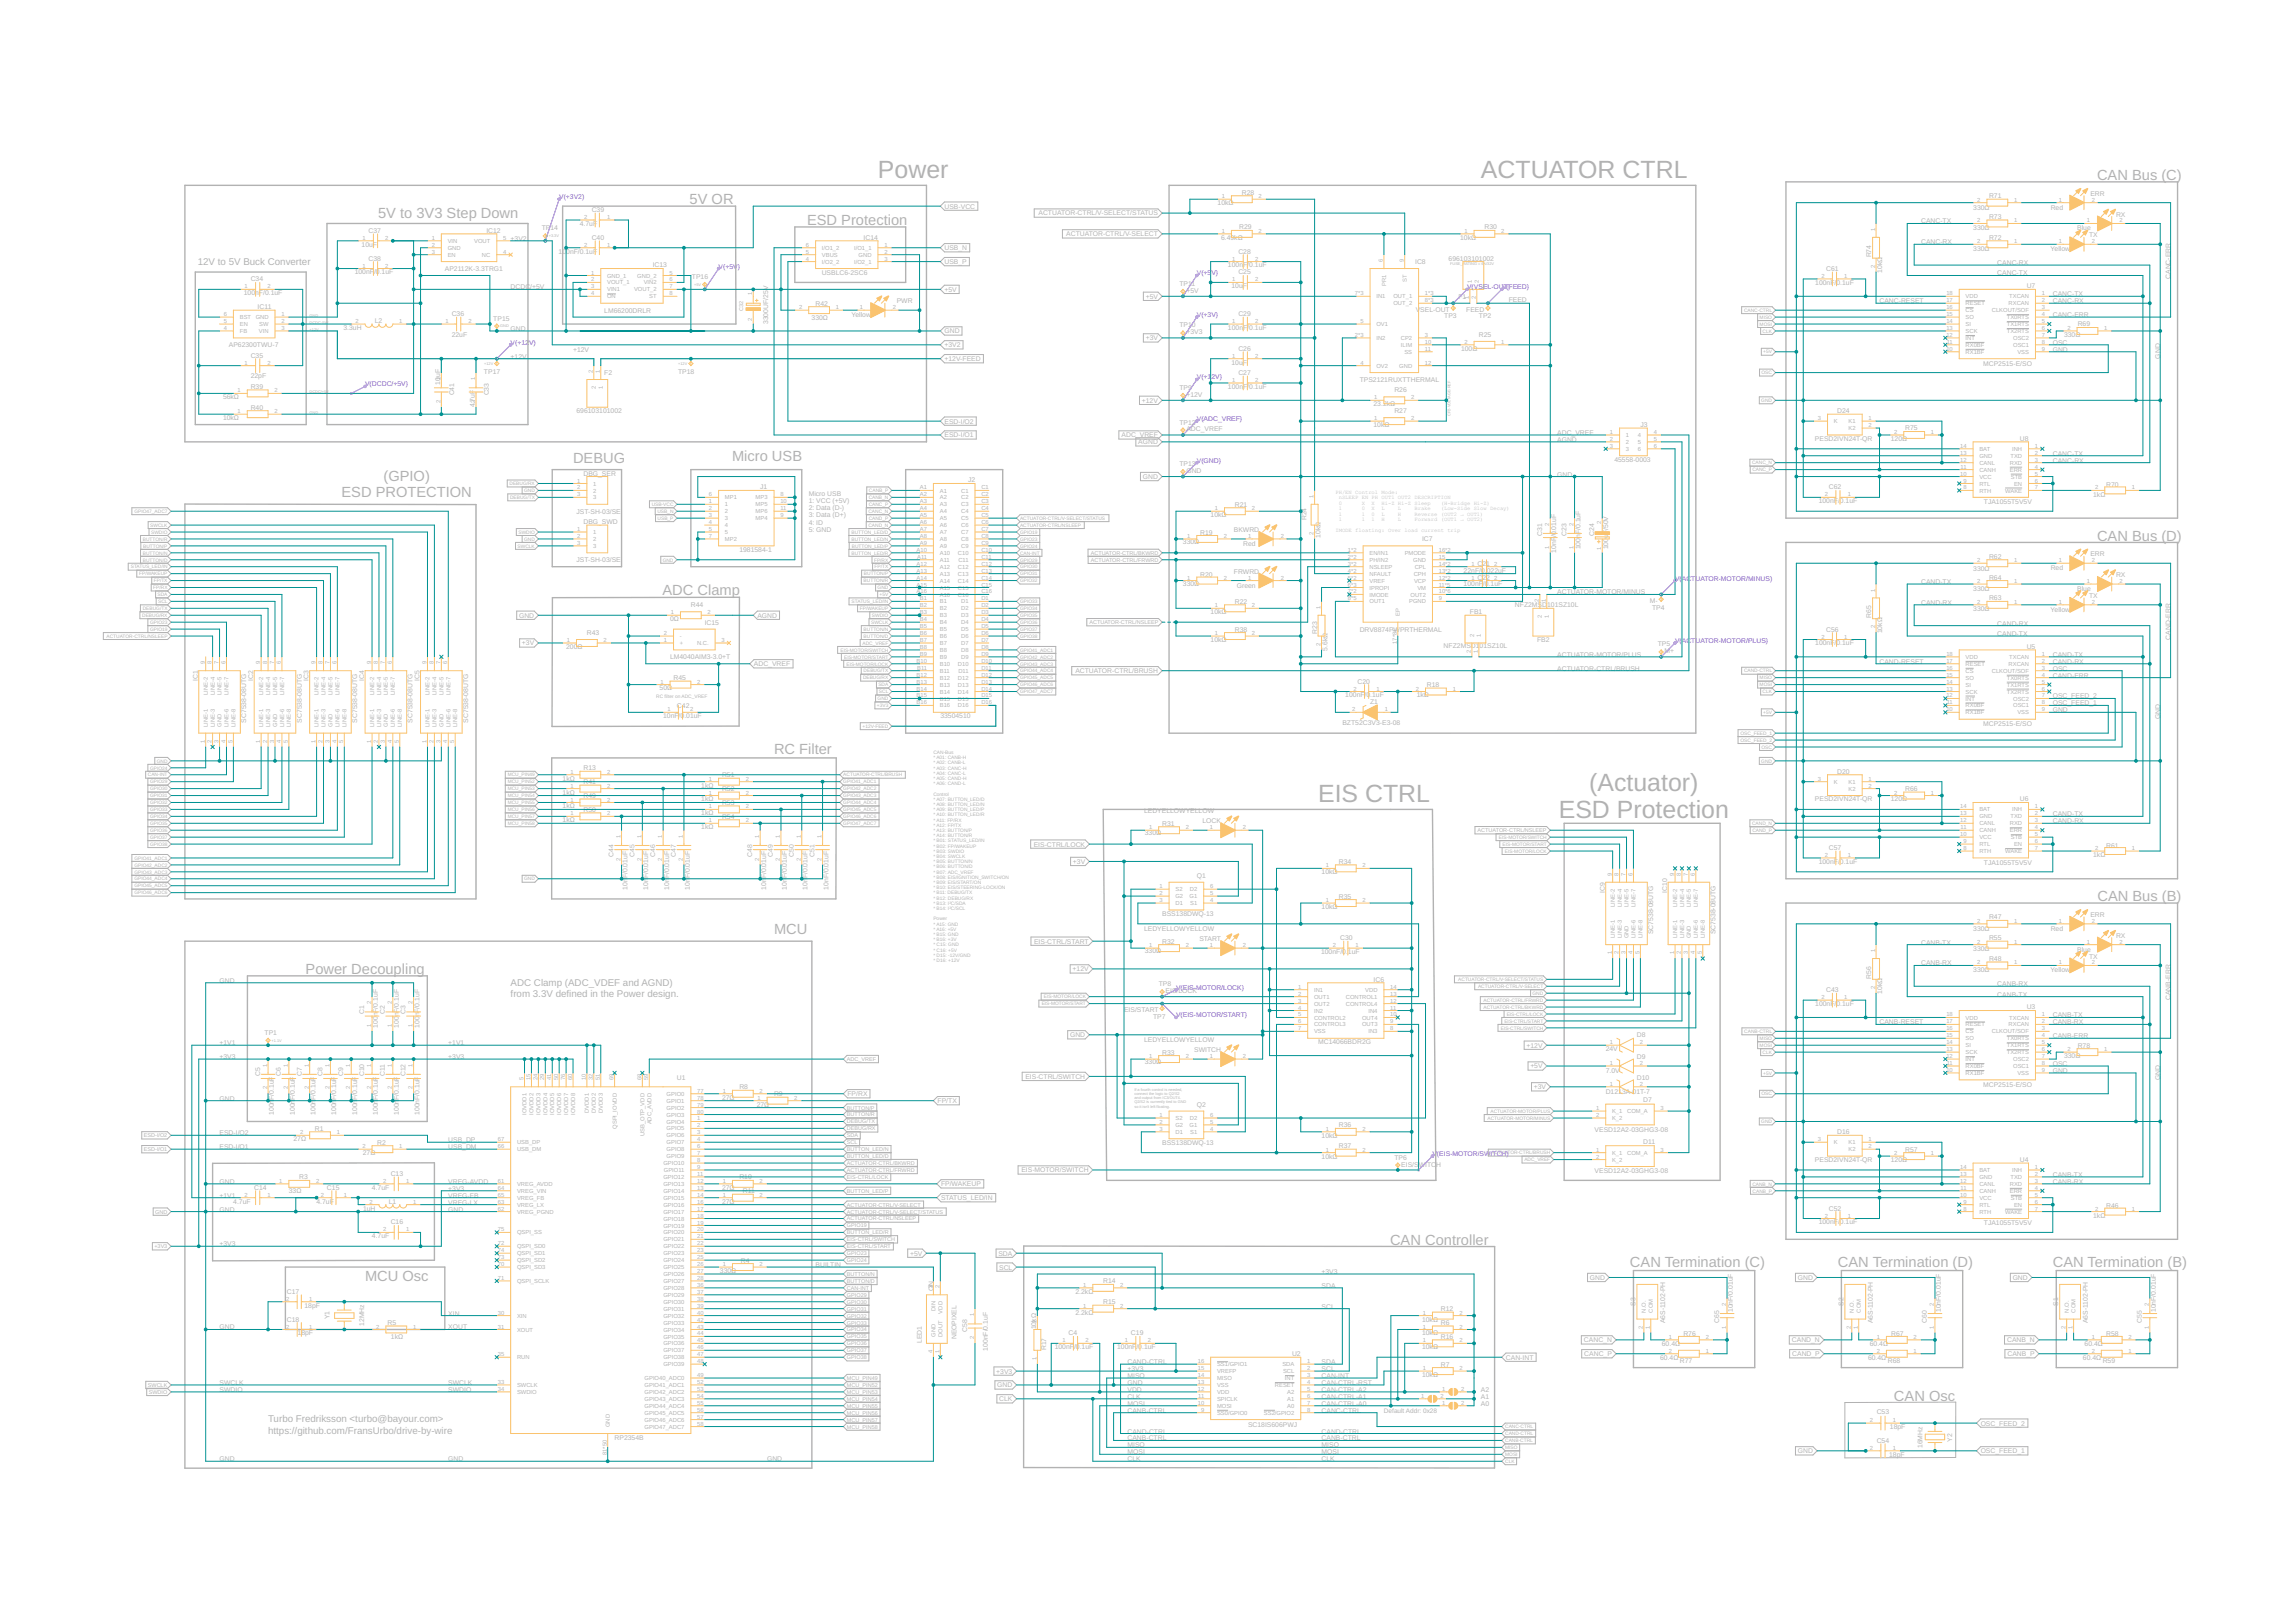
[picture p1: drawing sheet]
<svg xmlns="http://www.w3.org/2000/svg" width="841mm" height="594mm" viewBox="0 0 841 594" stroke-linecap="round" stroke-linejoin="round" font-family="sans-serif">
<defs><g id="words">
<g font-size="9.1" fill="#b2b2b2">
<text x="321.7" y="65.3">Power</text>
<text x="542.7" y="65.3">ACTUATOR CTRL</text>
<text x="483" y="293.9">EIS CTRL</text>
<text x="582.4" y="289.8">(Actuator)</text>
<text x="571.2" y="299.4">ESD Protection</text>
</g>
<g font-size="5.4" fill="#b2b2b2">
<text x="768.5" y="66">CAN Bus (C)</text>
<text x="252.7" y="74.9">5V OR</text>
<text x="138.6" y="79.9">5V to 3V3 Step Down</text>
<text x="295.8" y="82.5">ESD Protection</text>
<text x="210" y="169.5">DEBUG</text>
<text x="268.3" y="168.8">Micro USB</text>
<text x="140.5" y="176.1">(GPIO)</text>
<text x="125.1" y="181.9">ESD PROTECTION</text>
<text x="768.5" y="198">CAN Bus (D)</text>
<text x="242.8" y="218.1">ADC Clamp</text>
<text x="283.6" y="276.1">RC Filter</text>
<text x="768.6" y="330.1">CAN Bus (B)</text>
<text x="283.6" y="342.2">MCU</text>
<text x="112" y="356.8">Power Decoupling</text>
<text x="509.4" y="455.8">CAN Controller</text>
<text x="597.3" y="464.1">CAN Termination (C)</text>
<text x="673.5" y="464.1">CAN Termination (D)</text>
<text x="752.3" y="464.1">CAN Termination (B)</text>
<text x="133.8" y="469.2">MCU Osc</text>
<text x="694.1" y="513">CAN Osc</text>
</g>
<g font-size="3.6" fill="#b2b2b2">
<text x="72.5" y="97.1">12V to 5V Buck Converter</text>
<text x="187.1" y="361.2">ADC Clamp (ADC_VDEF and AGND)</text>
<text x="187.1" y="365">from 3.3V defined in the Power design.</text>
<text x="98.2" y="521">Turbo Fredriksson &lt;turbo@bayour.com&gt;</text>
<text x="98.2" y="525">https://github.com/FransUrbo/drive-by-wire</text>
</g>
<g font-size="2.5" fill="#b2b2b2">
<text x="455.1" y="71.3">R28</text>
<text x="766" y="71.7">ERR</text>
<text x="216.8" y="77.7">C39</text>
<text x="346.1" y="76.4">USB-VCC</text>
<text x="446.2" y="75.1">10kΩ</text>
<text x="723.1" y="76.9">330Ω</text>
<text x="728.9" y="72.6">R71</text>
<text x="751.5" y="76.8">Red</text>
<text x="212.5" y="82.7">4.7uF</text>
<text x="380.6" y="78.9">ACTUATOR-CTRL/V-SELECT/STATUS</text>
<text x="454.1" y="83.8">R29</text>
<text x="704" y="81.8">CANC-TX</text>
<text x="728.9" y="80.2">R73</text>
<text x="775.5" y="79.3">RX</text>
<text x="135.1" y="85.3">C37</text>
<text x="178.2" y="85.3">IC12</text>
<text x="187.1" y="88.2">+3V2</text>
<text x="198.6" y="84.4">TP14</text>
<text x="216.8" y="87.8">C40</text>
<text x="316.5" y="87.8">IC14</text>
<text x="390.7" y="86.5">ACTUATOR-CTRL/V-SELECT</text>
<text x="447.5" y="87.8">6.49kΩ</text>
<text x="535.1" y="87.8">10kΩ</text>
<text x="544" y="84">R30</text>
<text x="704" y="89.5">CANC-RX</text>
<text x="723.1" y="84.3">330Ω</text>
<text x="728.9" y="87.8">R72</text>
<text x="761.2" y="84.4">Blue</text>
<text x="765.6" y="86.9">TX</text>
<text x="132.5" y="90.4">10uF</text>
<text x="135.1" y="95.4">C38</text>
<text x="204.7" y="92.9">10</text>
<text x="207.5" y="92.9">0nF/0.1uF</text>
<text x="346.1" y="91.6">USB_N</text>
<text x="453.8" y="92.9">C28</text>
<text x="530.9" y="95.4">696103101002</text>
<text x="685.7" y="94.3" transform="rotate(-90 685.7 94.3)">R74</text>
<text x="723.1" y="91.9">330Ω</text>
<text x="751.5" y="92">Yellow</text>
<text x="130" y="100.5">100nF</text>
<text x="137.1" y="100.5">/0.1uF</text>
<text x="163" y="99.2">AP2112K-3.3TRG1</text>
<text x="239.2" y="98">IC13</text>
<text x="301.1" y="100.8">USBLC6-2SC6</text>
<text x="346.1" y="96.7">USB_P</text>
<text x="450" y="98">100nF/</text>
<text x="453.8" y="100.5">C25</text>
<text x="457.8" y="98">0.1uF</text>
<text x="518.6" y="96.7">IC8</text>
<text x="669.2" y="99.2">C61</text>
<text x="689.8" y="99.9" transform="rotate(-90 689.8 99.9)">10kΩ</text>
<text x="731.9" y="100.9">CANC-TX</text>
<text x="731.9" y="97.1">CANC-RX</text>
<text x="91.9" y="103.1">C34</text>
<text x="187.1" y="106">DCDC/+5V</text>
<text x="253.5" y="102.2">TP16</text>
<text x="346.1" y="106.9">+5V</text>
<text x="432.2" y="104.7">TP11</text>
<text x="434.8" y="107.2">+5V</text>
<text x="451.3" y="105.6">10uF</text>
<text x="665.2" y="104.3">100nF/0.1uF</text>
<text x="742.7" y="105.5">U7</text>
<text x="795.4" y="102.2" transform="rotate(-90 795.4 102.2)">CANC-ERR</text>
<text x="89.3" y="108.1">100nF/0.1uF</text>
<text x="94.4" y="113.2">IC11</text>
<text x="298.9" y="111.9">R42</text>
<text x="328.6" y="111.1">PWR</text>
<text x="419.8" y="109.4">+5V</text>
<text x="534.5" y="109.4">F1</text>
<text x="552.9" y="110.5">FEED</text>
<text x="688.8" y="111.1">CANC-RESET</text>
<text x="752.3" y="108.5">CANC-TX</text>
<text x="752.3" y="111.1">CANC-RX</text>
<text x="137.4" y="118.3">L2</text>
<text x="165.5" y="115.8">C36</text>
<text x="180.8" y="117.4">TP15</text>
<text x="221.4" y="114.5">LM66200DRLR</text>
<text x="281.5" y="118.7" transform="rotate(-90 281.5 118.7)">3300UF/25V</text>
<text x="297.4" y="117.3">330Ω</text>
<text x="312.1" y="116.1">Yellow</text>
<text x="432.2" y="119.9">TP10</text>
<text x="453.8" y="115.8">C29</text>
<text x="518.8" y="114.1">V</text>
<text x="520.5" y="114.1">SEL-OUT</text>
<text x="529.3" y="116.6">TP3</text>
<text x="537.3" y="114.1">FEED</text>
<text x="542" y="116.6">TP2</text>
<text x="752.3" y="116.1">CANC-ERR</text>
<text x="761.4" y="119.6">R69</text>
<text x="125.9" y="120.8">3.3uH</text>
<text x="165.5" y="123.4">22uF</text>
<text x="187.1" y="121.2">GND</text>
<text x="346.1" y="122.1">GND</text>
<text x="419.8" y="124.6">+3V</text>
<text x="434.8" y="122.5">+3V3</text>
<text x="450" y="120.8">100nF/</text>
<text x="457.8" y="120.8">0.1uF</text>
<text x="542" y="123.4">R25</text>
<text x="756.4" y="123.4">330Ω</text>
<text x="83.9" y="127.2">AP62300TWU-7</text>
<text x="91.9" y="131">C35</text>
<text x="187.1" y="131.4">+12V</text>
<text x="210" y="128.8">+12V</text>
<text x="346.1" y="127.2">+3V2</text>
<text x="453.8" y="128.5">C26</text>
<text x="535.4" y="128.5">100Ω</text>
<text x="752.3" y="128.8">GND</text>
<text x="752.3" y="126.3">OSC</text>
<text x="791.6" y="131.4" transform="rotate(-90 791.6 131.4)">GND</text>
<text x="177.4" y="137">TP17</text>
<text x="221.4" y="137.3">F2</text>
<text x="248.5" y="137">TP18</text>
<text x="346.1" y="132.3">+12V-FEED</text>
<text x="451.3" y="133.5">10uF</text>
<text x="453.8" y="137.3">C27</text>
<text x="726.7" y="133.9">MCP2515-E/SO</text>
<text x="91.9" y="138.6">22pF</text>
<text x="91.9" y="142.4">R39</text>
<text x="161.3" y="140.9" transform="rotate(-90 161.3 140.9)">10uF</text>
<text x="432.2" y="142.8">TP9</text>
<text x="450" y="142.4">100nF/</text>
<text x="457.8" y="142.4">0.1uF</text>
<text x="498.3" y="139.9">TPS2121RUXTTHERMAL</text>
<text x="511" y="143.7">R26</text>
<text x="81.7" y="146.2">56kΩ</text>
<text x="166.4" y="144.8" transform="rotate(-90 166.4 144.8)">C41</text>
<text x="174" y="149.2" transform="rotate(-90 174 149.2)">4.7uF</text>
<text x="179.1" y="144.8" transform="rotate(-90 179.1 144.8)">C33</text>
<text x="418.4" y="147.5">+12V</text>
<text x="434.8" y="145.3">+12V</text>
<text x="503.3" y="148.8">23.2kΩ</text>
<text x="81.7" y="153.9">10kΩ</text>
<text x="91.9" y="150">R40</text>
<text x="211.3" y="151.3">696103101002</text>
<text x="346.1" y="155.1">ESD-I/O2</text>
<text x="432.2" y="155.5">TP12</text>
<text x="511" y="151.3">R27</text>
<text x="673.3" y="151.3">D24</text>
<text x="346.1" y="160.2">ESD-I/O1</text>
<text x="411" y="160.2">ADC_VREF</text>
<text x="434.8" y="158">ADC_VREF</text>
<text x="503.3" y="156.4">10kΩ</text>
<text x="570.7" y="159.3">ADC_VREF</text>
<text x="570.7" y="161.9">AGND</text>
<text x="601.1" y="156.4">J3</text>
<text x="665.1" y="161.5">PESD2IVN24T-QR</text>
<text x="692.9" y="161.5">120Ω</text>
<text x="698.2" y="157.7">R75</text>
<text x="740.2" y="161.3">U8</text>
<text x="417.1" y="162.7">AGND</text>
<text x="752.3" y="166.9">CANC-TX</text>
<text x="432.2" y="170.7">TP13</text>
<text x="434.8" y="173.3">GND</text>
<text x="591.6" y="169.1">45558-0003</text>
<text x="752.3" y="169.5">CANC-RX</text>
<text x="213.8" y="174.2">DBG_SER</text>
<text x="278.6" y="179.2">J1</text>
<text x="354.8" y="176.7">J2</text>
<text x="418.8" y="175.4">GND</text>
<text x="570.7" y="174.5">GND</text>
<text x="670.2" y="179.2">C62</text>
<text x="771.8" y="178.4">R70</text>
<text x="296.3" y="181.5">Micro USB</text>
<text x="296.3" y="184.2">1: VCC (+5V)</text>
<text x="452.5" y="185.6">R21</text>
<text x="666.5" y="184.3">100nF/0.1uF</text>
<text x="727" y="184.7">TJA1055T5V5V</text>
<text x="767" y="181.9">1kΩ</text>
<text x="211.3" y="188.1">JST-SH-03/SE</text>
<text x="213.8" y="191.9">DBG_SWD</text>
<text x="296.3" y="186.9">2: Data (D-)</text>
<text x="296.3" y="189.5">3: Data (D+)</text>
<text x="443.7" y="189.4">10kΩ</text>
<text x="478.8" y="190.6" transform="rotate(-90 478.8 190.6)">R24</text>
<text x="296.3" y="192.2">4: ID</text>
<text x="296.3" y="194.9">5: GND</text>
<text x="439.8" y="196">R19</text>
<text x="452.1" y="194.9">BKWRD</text>
<text x="483.9" y="196.9" transform="rotate(-90 483.9 196.9)">10kΩ</text>
<text x="565.2" y="196.1" transform="rotate(-90 565.2 196.1)">C31</text>
<text x="570.3" y="196.8" transform="rotate(-90 570.3 196.8)">/0</text>
<text x="570.3" y="194.7" transform="rotate(-90 570.3 194.7)">.01uF</text>
<text x="574.1" y="196.1" transform="rotate(-90 574.1 196.1)">C23</text>
<text x="584.2" y="196.1" transform="rotate(-90 584.2 196.1)">C24</text>
<text x="589.3" y="197.1" transform="rotate(-90 589.3 197.1)">u</text>
<text x="589.3" y="195.7" transform="rotate(-90 589.3 195.7)">F</text>
<text x="589.3" y="194.1" transform="rotate(-90 589.3 194.1)">/50V</text>
<text x="270.9" y="202.1">1981584-1</text>
<text x="433.5" y="199.3">330Ω</text>
<text x="455.6" y="199.9">Red</text>
<text x="521.1" y="198.3">IC7</text>
<text x="570.3" y="202.5" transform="rotate(-90 570.3 202.5)">10nF</text>
<text x="579.2" y="201.2" transform="rotate(-90 579.2 201.2)">100nF/0.1uF</text>
<text x="589.3" y="201.2" transform="rotate(-90 589.3 201.2)">100</text>
<text x="766" y="203.8">ERR</text>
<text x="211.3" y="205.9">JST-SH-03/SE</text>
<text x="536.4" y="209.7">22nF/0.</text>
<text x="541.4" y="207.2">C</text>
<text x="543.2" y="207.2">21</text>
<text x="544.8" y="209.7">022uF</text>
<text x="723.1" y="209">330Ω</text>
<text x="728.9" y="204.6">R62</text>
<text x="751.5" y="208.8">Red</text>
<text x="433.5" y="214.6">330Ω</text>
<text x="439.8" y="211.2">R20</text>
<text x="452.2" y="210.1">FRWRD</text>
<text x="453.2" y="215.2">Green</text>
<text x="536.4" y="214.8">100nF</text>
<text x="541.4" y="212.3">C</text>
<text x="543.2" y="212.3">22</text>
<text x="543.4" y="214.8">/0.1uF</text>
<text x="704" y="213.9">CAND-TX</text>
<text x="728.9" y="212.3">R64</text>
<text x="775.5" y="211.4">RX</text>
<text x="452.5" y="221.2">R22</text>
<text x="570.7" y="217.7">ACTUATOR-MOTOR/MINUS</text>
<text x="604.6" y="220.8">M-</text>
<text x="704" y="221.5">CAND-RX</text>
<text x="723.1" y="216.3">330Ω</text>
<text x="728.9" y="219.9">R63</text>
<text x="761.2" y="216.5">Blue</text>
<text x="765.6" y="219">TX</text>
<text x="190.2" y="226.2">GND</text>
<text x="245.5" y="227.5">0Ω</text>
<text x="253.2" y="222.4">R44</text>
<text x="277.5" y="226.2">AGND</text>
<text x="443.7" y="225">10kΩ</text>
<text x="538.7" y="225">FB1</text>
<text x="555.2" y="222.4">NFZ2MSD</text>
<text x="567" y="222.4">101SZ10L</text>
<text x="605.4" y="223.3">TP4</text>
<text x="685.7" y="226.4" transform="rotate(-90 685.7 226.4)">R65</text>
<text x="723.1" y="223.9">330Ω</text>
<text x="751.5" y="224.1">Yellow</text>
<text x="215.1" y="232.6">R43</text>
<text x="258.2" y="228.8">IC15</text>
<text x="452.5" y="231.3">R38</text>
<text x="482.6" y="232.2" transform="rotate(-90 482.6 232.2)">R23</text>
<text x="498.3" y="231.3">DRV8874PWPRTHERMAL</text>
<text x="669.2" y="231.3">C56</text>
<text x="689.8" y="232" transform="rotate(-90 689.8 232)">10kΩ</text>
<text x="731.9" y="229.2">CAND-RX</text>
<text x="731.9" y="233">CAND-TX</text>
<text x="191.3" y="236.4">+3V</text>
<text x="207.4" y="237.7">200Ω</text>
<text x="443.7" y="235.1">10kΩ</text>
<text x="486.5" y="238.3" transform="rotate(-90 486.5 238.3)">5.6kΩ</text>
<text x="529" y="237.4">NFZ2MSD1</text>
<text x="542.2" y="237.4">01SZ10L</text>
<text x="563.3" y="235.1">FB2</text>
<text x="607.5" y="236.8">TP5</text>
<text x="610" y="239.3">M+</text>
<text x="665.2" y="236.4">100nF/0.1uF</text>
<text x="742.7" y="237.5">U5</text>
<text x="795.4" y="234.2" transform="rotate(-90 795.4 234.2)">CAND-ERR</text>
<text x="245.5" y="241.5">LM4040AIM3-3.0+T</text>
<text x="276.3" y="244">ADC_VREF</text>
<text x="570.7" y="240.6">ACTUATOR-MOTOR/PLUS</text>
<text x="570.7" y="245.7">ACTUATOR-CTRL/BRUSH</text>
<text x="688.8" y="243.1">CAND-RESET</text>
<text x="752.3" y="245.7">OSC</text>
<text x="752.3" y="243.1">CAND-RX</text>
<text x="752.3" y="240.6">CAND-TX</text>
<text x="72.5" y="249.5" transform="rotate(-90 72.5 249.5)">IC1</text>
<text x="92.8" y="249.5" transform="rotate(-90 92.8 249.5)">IC2</text>
<text x="113.1" y="249.5" transform="rotate(-90 113.1 249.5)">IC3</text>
<text x="133.4" y="249.5" transform="rotate(-90 133.4 249.5)">IC4</text>
<text x="153.7" y="249.5" transform="rotate(-90 153.7 249.5)">IC5</text>
<text x="246.8" y="249.1">R45</text>
<text x="394.1" y="246.6">ACTUATOR-CTRL/BRUSH</text>
<text x="497.5" y="250.4">C20</text>
<text x="522.9" y="251.6">R18</text>
<text x="752.3" y="248.2">CAND-ERR</text>
<text x="241.7" y="252.9">50Ω</text>
<text x="493" y="255.4">100nF</text>
<text x="500.1" y="255.4">/</text>
<text x="500.8" y="255.4">0</text>
<text x="502.1" y="258">Z1</text>
<text x="502.2" y="255.4">.1uF</text>
<text x="519.2" y="255.4">1kΩ</text>
<text x="752.3" y="255.8">OSC_FEED_2</text>
<text x="243" y="263.1">10nF</text>
<text x="248.1" y="259.3">C42</text>
<text x="248.7" y="263.1">/0</text>
<text x="250.8" y="263.1">.01uF</text>
<text x="344.6" y="263.1">33504510</text>
<text x="752.3" y="260.9">GND</text>
<text x="752.3" y="258.4">OSC_FEED_1</text>
<text x="791.6" y="263.4" transform="rotate(-90 791.6 263.4)">GND</text>
<text x="90.2" y="264.7" transform="rotate(-90 90.2 264.7)">SC7538-08UTG</text>
<text x="110.6" y="264.7" transform="rotate(-90 110.6 264.7)">SC7538-08UTG</text>
<text x="130.9" y="264.7" transform="rotate(-90 130.9 264.7)">SC7538-08UTG</text>
<text x="151.2" y="264.7" transform="rotate(-90 151.2 264.7)">SC7538-08UTG</text>
<text x="171.5" y="264.7" transform="rotate(-90 171.5 264.7)">SC7538-08UTG</text>
<text x="491.9" y="265.6">BZT52C3V3-E3-08</text>
<text x="726.7" y="266">MCP2515-E/SO</text>
<text x="206.2" y="285.9">1kΩ</text>
<text x="213.8" y="282.1">R13</text>
<text x="213.8" y="287.2">R41</text>
<text x="264.6" y="284.6">R51</text>
<text x="673.3" y="283.4">D20</text>
<text x="206.2" y="291">1kΩ</text>
<text x="213.8" y="292.3">R49</text>
<text x="257" y="288.5">1kΩ</text>
<text x="257" y="293.5">1kΩ</text>
<text x="264.6" y="289.7">R52</text>
<text x="665.1" y="293.5">PESD2IVN24T-QR</text>
<text x="692.9" y="293.5">120Ω</text>
<text x="698.2" y="289.7">R66</text>
<text x="740.2" y="293.4">U6</text>
<text x="206.2" y="296.1">1kΩ</text>
<text x="213.8" y="297.3">R50</text>
<text x="257" y="298.6">1kΩ</text>
<text x="264.6" y="294.8">R53</text>
<text x="264.6" y="299.9">R54</text>
<text x="419.3" y="297.7">LEDYELLOWYELLOW</text>
<text x="752.3" y="299">CAND-TX</text>
<text x="206.2" y="301.2">1kΩ</text>
<text x="257" y="303.7">1kΩ</text>
<text x="419.5" y="306">330Ω</text>
<text x="425.9" y="302.7">R31</text>
<text x="440.7" y="301.5">LOCK</text>
<text x="752.3" y="301.5">CAND-RX</text>
<text x="378.8" y="310">EIS-CTRL/LOCK</text>
<text x="670.2" y="311.3">C57</text>
<text x="771.8" y="310.4">R61</text>
<text x="224.8" y="313.7" transform="rotate(-90 224.8 313.7)">C44</text>
<text x="232.5" y="313.7" transform="rotate(-90 232.5 313.7)">C45</text>
<text x="240.1" y="313.7" transform="rotate(-90 240.1 313.7)">C46</text>
<text x="247.7" y="313.7" transform="rotate(-90 247.7 313.7)">C47</text>
<text x="275.6" y="313.7" transform="rotate(-90 275.6 313.7)">C48</text>
<text x="283.3" y="313.7" transform="rotate(-90 283.3 313.7)">C49</text>
<text x="290.9" y="313.7" transform="rotate(-90 290.9 313.7)">C50</text>
<text x="298.5" y="313.7" transform="rotate(-90 298.5 313.7)">C51</text>
<text x="393.2" y="316.4">+3V</text>
<text x="490.6" y="316.4">R34</text>
<text x="666.5" y="316.4">100nF/0.1uF</text>
<text x="727" y="316.8">TJA1055T5V5V</text>
<text x="767" y="314">1kΩ</text>
<text x="229.9" y="321.7" transform="rotate(-90 229.9 321.7)">F/0.01uF</text>
<text x="237.5" y="321.7" transform="rotate(-90 237.5 321.7)">F/0.01uF</text>
<text x="245.2" y="321.7" transform="rotate(-90 245.2 321.7)">F/0.01uF</text>
<text x="252.8" y="321.7" transform="rotate(-90 252.8 321.7)">F/0.01uF</text>
<text x="280.7" y="321.7" transform="rotate(-90 280.7 321.7)">F/0.01uF</text>
<text x="288.3" y="321.7" transform="rotate(-90 288.3 321.7)">F/0.01uF</text>
<text x="296" y="321.7" transform="rotate(-90 296 321.7)">F/0.01uF</text>
<text x="438.6" y="321.5">Q1</text>
<text x="484.3" y="320.2">10kΩ</text>
<text x="229.9" y="325.9" transform="rotate(-90 229.9 325.9)">10n</text>
<text x="237.5" y="325.9" transform="rotate(-90 237.5 325.9)">10n</text>
<text x="245.2" y="325.9" transform="rotate(-90 245.2 325.9)">10n</text>
<text x="252.8" y="325.9" transform="rotate(-90 252.8 325.9)">10n</text>
<text x="280.7" y="325.9" transform="rotate(-90 280.7 325.9)">10n</text>
<text x="288.3" y="325.9" transform="rotate(-90 288.3 325.9)">10n</text>
<text x="296" y="325.9" transform="rotate(-90 296 325.9)">10n</text>
<text x="303.6" y="325.9" transform="rotate(-90 303.6 325.9)">10nF/0.01uF</text>
<text x="490.6" y="329.1">R35</text>
<text x="588.1" y="326.9" transform="rotate(-90 588.1 326.9)">IC9</text>
<text x="610.9" y="326.9" transform="rotate(-90 610.9 326.9)">IC10</text>
<text x="425.9" y="335.4">BSS138DWQ-13</text>
<text x="484.3" y="332.9">10kΩ</text>
<text x="766" y="335.8">ERR</text>
<text x="419.3" y="340.9">LEDYELLOWYELLOW</text>
<text x="723.1" y="341">330Ω</text>
<text x="728.9" y="336.7">R47</text>
<text x="751.5" y="340.9">Red</text>
<text x="378.9" y="345.6">EIS-CTRL/START</text>
<text x="425.9" y="345.9">R32</text>
<text x="439.5" y="344.7">START</text>
<text x="491.2" y="344.3">C30</text>
<text x="605.8" y="342.2" transform="rotate(-90 605.8 342.2)">SC7538-08UTG</text>
<text x="628.7" y="342.2" transform="rotate(-90 628.7 342.2)">SC7538-08UTG</text>
<text x="704" y="346">CANB-TX</text>
<text x="728.9" y="344.3">R55</text>
<text x="775.5" y="343.4">RX</text>
<text x="419.5" y="349.2">330Ω</text>
<text x="484.1" y="349.4">100nF/0.</text>
<text x="494" y="349.4">1uF</text>
<text x="704" y="353.6">CANB-RX</text>
<text x="723.1" y="348.4">330Ω</text>
<text x="728.9" y="352">R48</text>
<text x="761.2" y="348.5">Blue</text>
<text x="765.6" y="351.1">TX</text>
<text x="80.5" y="360">GND</text>
<text x="393.1" y="355.8">+12V</text>
<text x="503.3" y="359.6">IC6</text>
<text x="685.7" y="358.4" transform="rotate(-90 685.7 358.4)">R56</text>
<text x="723.1" y="356">330Ω</text>
<text x="751.5" y="356.1">Yellow</text>
<text x="424.6" y="361.2">TP8</text>
<text x="427.1" y="363.8">EIS/LOCK</text>
<text x="669.2" y="363.4">C43</text>
<text x="689.8" y="364.1" transform="rotate(-90 689.8 364.1)">10kΩ</text>
<text x="731.9" y="361.2">CANB-RX</text>
<text x="731.9" y="365">CANB-TX</text>
<text x="133.4" y="371.4" transform="rotate(-90 133.4 371.4)">C1</text>
<text x="141" y="371.4" transform="rotate(-90 141 371.4)">C2</text>
<text x="148.7" y="371.4" transform="rotate(-90 148.7 371.4)">C3</text>
<text x="411.9" y="370.6">EIS/START</text>
<text x="665.2" y="368.5">100nF/0.1uF</text>
<text x="742.7" y="369.6">U3</text>
<text x="795.4" y="366.3" transform="rotate(-90 795.4 366.3)">CANB-ERR</text>
<text x="138.5" y="376.5" transform="rotate(-90 138.5 376.5)">100nF/0.1uF</text>
<text x="146.1" y="376.5" transform="rotate(-90 146.1 376.5)">100nF/0.1uF</text>
<text x="153.7" y="376.5" transform="rotate(-90 153.7 376.5)">100nF/0.1uF</text>
<text x="422.6" y="373.2">TP7</text>
<text x="688.8" y="375.2">CANB-RESET</text>
<text x="752.3" y="375.2">CANB-RX</text>
<text x="752.3" y="372.7">CANB-TX</text>
<text x="80.5" y="382.8">+1V1</text>
<text x="97" y="379">TP1</text>
<text x="164.3" y="382.8">+1V1</text>
<text x="392.1" y="379.9">GND</text>
<text x="419.3" y="381.5">LEDYELLOWYELLOW</text>
<text x="483" y="382.4">MC14066BDR2G</text>
<text x="559.4" y="383.7">+12V</text>
<text x="599.9" y="379.9">D8</text>
<text x="752.3" y="380.3">CANB-ERR</text>
<text x="761.4" y="383.7">R78</text>
<text x="80.5" y="387.9">+3V3</text>
<text x="164.3" y="387.9">+3V3</text>
<text x="419.5" y="389.8">330Ω</text>
<text x="425.9" y="386.5">R33</text>
<text x="437.6" y="385.4">SWITCH</text>
<text x="588.4" y="385">24V</text>
<text x="599.9" y="387.9">D9</text>
<text x="756.4" y="387.5">330Ω</text>
<text x="95.3" y="394.2" transform="rotate(-90 95.3 394.2)">C5</text>
<text x="102.9" y="394.2" transform="rotate(-90 102.9 394.2)">C6</text>
<text x="110.6" y="394.2" transform="rotate(-90 110.6 394.2)">C7</text>
<text x="118.2" y="394.2" transform="rotate(-90 118.2 394.2)">C8</text>
<text x="125.8" y="394.2" transform="rotate(-90 125.8 394.2)">C9</text>
<text x="133.4" y="394.2" transform="rotate(-90 133.4 394.2)">C10</text>
<text x="141" y="394.2" transform="rotate(-90 141 394.2)">C11</text>
<text x="148.7" y="394.2" transform="rotate(-90 148.7 394.2)">C12</text>
<text x="248.1" y="395.5">U1</text>
<text x="375.8" y="395.1">EIS-CTRL/SWITCH</text>
<text x="560.8" y="391.3">+5V</text>
<text x="588.4" y="393">7.0V</text>
<text x="599.9" y="395.5">D10</text>
<text x="752.3" y="393">GND</text>
<text x="752.3" y="390.4">OSC</text>
<text x="791.6" y="395.5" transform="rotate(-90 791.6 395.5)">GND</text>
<text x="270.9" y="398.9">R8</text>
<text x="283.6" y="401.5">R9</text>
<text x="310.6" y="401.5">FP/RX</text>
<text x="562.1" y="398.9">+3V</text>
<text x="588.4" y="400.6">D1213A-01T-7</text>
<text x="726.7" y="398.1">MCP2515-E/SO</text>
<text x="80.5" y="403.1">GND</text>
<text x="100.4" y="402.8" transform="rotate(-90 100.4 402.8)">F/0.1uF</text>
<text x="108" y="402.8" transform="rotate(-90 108 402.8)">F/0.1uF</text>
<text x="115.6" y="402.8" transform="rotate(-90 115.6 402.8)">F/0.1uF</text>
<text x="123.3" y="402.8" transform="rotate(-90 123.3 402.8)">F/0.1uF</text>
<text x="130.9" y="402.8" transform="rotate(-90 130.9 402.8)">F/0.1uF</text>
<text x="138.5" y="402.8" transform="rotate(-90 138.5 402.8)">F/0.1uF</text>
<text x="146.1" y="402.8" transform="rotate(-90 146.1 402.8)">F/0.1uF</text>
<text x="264.6" y="402.7">27Ω</text>
<text x="277.3" y="405.3">27Ω</text>
<text x="343.6" y="404">FP/TX</text>
<text x="438.6" y="405.3">Q2</text>
<text x="602.1" y="403.8">D7</text>
<text x="100.4" y="408.4" transform="rotate(-90 100.4 408.4)">100n</text>
<text x="108" y="408.4" transform="rotate(-90 108 408.4)">100n</text>
<text x="115.6" y="408.4" transform="rotate(-90 115.6 408.4)">100n</text>
<text x="123.3" y="408.4" transform="rotate(-90 123.3 408.4)">100n</text>
<text x="130.9" y="408.4" transform="rotate(-90 130.9 408.4)">100n</text>
<text x="138.5" y="408.4" transform="rotate(-90 138.5 408.4)">100n</text>
<text x="146.1" y="408.4" transform="rotate(-90 146.1 408.4)">100n</text>
<text x="153.7" y="408.4" transform="rotate(-90 153.7 408.4)">100nF/0.1uF</text>
<text x="490.6" y="412.9">R36</text>
<text x="80.5" y="415.8">ESD-I/O2</text>
<text x="107.6" y="418">27Ω</text>
<text x="115.4" y="414.2">R1</text>
<text x="138.2" y="419.3">R2</text>
<text x="164.3" y="418.4">USB_DP</text>
<text x="425.9" y="419.3">BSS138DWQ-13</text>
<text x="484.3" y="416.7">10kΩ</text>
<text x="584.4" y="414.4">VESD12A2-03GHG3-08</text>
<text x="602.1" y="419">D11</text>
<text x="673.3" y="415.4">D16</text>
<text x="80.5" y="420.9">ESD-I/O1</text>
<text x="133" y="423.1">27Ω</text>
<text x="164.3" y="420.9">USB_DM</text>
<text x="484.3" y="424.3">10kΩ</text>
<text x="490.6" y="420.5">R37</text>
<text x="511" y="424.7">TP6</text>
<text x="665.1" y="425.6">PESD2IVN24T-QR</text>
<text x="692.9" y="425.6">120Ω</text>
<text x="698.2" y="421.8">R57</text>
<text x="740.2" y="425.5">U4</text>
<text x="109.7" y="432">R3</text>
<text x="143.2" y="430.7">C13</text>
<text x="270.9" y="432">R10</text>
<text x="374.3" y="429.4">EIS-MOTOR/SWITCH</text>
<text x="513.5" y="427.3">EIS/S</text>
<text x="519.9" y="427.3">WITCH</text>
<text x="584.4" y="429.7">VESD12A2-03GHG3-08</text>
<text x="752.3" y="431.1">CANB-TX</text>
<text x="80.5" y="433.6">GND</text>
<text x="93.2" y="435.8">C14</text>
<text x="105.9" y="437">33Ω</text>
<text x="119.8" y="435.8">C15</text>
<text x="136.3" y="435.8">4.7uF</text>
<text x="164.3" y="436.1">+3V3</text>
<text x="164.3" y="433.6">VREG-AVDD</text>
<text x="264.6" y="435.8">27Ω</text>
<text x="272.2" y="437">R11</text>
<text x="344.9" y="434.5">FP/WAKEUP</text>
<text x="752.3" y="433.6">CANB-RX</text>
<text x="80.5" y="443.8">GND</text>
<text x="80.5" y="438.7">+1V1</text>
<text x="85.5" y="440.8">4.7uF</text>
<text x="116" y="440.8">4.7uF</text>
<text x="133" y="443.4">1uH</text>
<text x="142.4" y="440.8">L1</text>
<text x="164.3" y="443.8">GND</text>
<text x="164.3" y="438.7">VREG-FB</text>
<text x="164.3" y="441.2">VREG-LX</text>
<text x="264.6" y="440.8">27Ω</text>
<text x="344.9" y="439.6">STATUS_LED/IN</text>
<text x="670.2" y="443.4">C52</text>
<text x="771.8" y="442.5">R46</text>
<text x="143.2" y="448.5">C16</text>
<text x="666.5" y="448.5">100nF/0.1uF</text>
<text x="727" y="448.8">TJA1055T5V5V</text>
<text x="767" y="446.1">1kΩ</text>
<text x="136.3" y="453.5">4.7uF</text>
<text x="80.5" y="456.5">+3V3</text>
<text x="333.5" y="459.9">+5V</text>
<text x="365.9" y="459.9">SDA</text>
<text x="263.8" y="466.1">330Ω</text>
<text x="271.5" y="462.4">R4</text>
<text x="298.9" y="464.1">BUILTIN</text>
<text x="366.1" y="465">SCL</text>
<text x="484.3" y="466.6">+3V3</text>
<text x="105.1" y="473.9">C17</text>
<text x="342.1" y="472.9" transform="rotate(-90 342.1 472.9)">ON</text>
<text x="394.1" y="473.9">2.2kΩ</text>
<text x="404.3" y="470.1">R14</text>
<text x="484.3" y="471.7">SDA</text>
<text x="582.6" y="468.8">GND</text>
<text x="658.8" y="468.8">GND</text>
<text x="737.6" y="468.8">GND</text>
<text x="111.6" y="478.9">18pF</text>
<text x="404.3" y="477.7">R15</text>
<text x="484.3" y="479.3">SCL</text>
<text x="599.4" y="478.2" transform="rotate(-90 599.4 478.2)">S3</text>
<text x="675.6" y="478.2" transform="rotate(-90 675.6 478.2)">S2</text>
<text x="754.3" y="478.2" transform="rotate(-90 754.3 478.2)">S1</text>
<text x="105.1" y="484">C18</text>
<text x="120.7" y="483.1" transform="rotate(-90 120.7 483.1)">Y1</text>
<text x="133.4" y="485.7" transform="rotate(-90 133.4 485.7)">12MHz</text>
<text x="142" y="485.3">R5</text>
<text x="164.3" y="481.9">XIN</text>
<text x="394.1" y="481.5">2.2kΩ</text>
<text x="521.1" y="484">10kΩ</text>
<text x="528" y="485.3">R6</text>
<text x="528" y="480.2">R12</text>
<text x="610.2" y="484.6" transform="rotate(-90 610.2 484.6)">A6S-1102-PH</text>
<text x="630" y="484.4" transform="rotate(-90 630 484.4)">C65</text>
<text x="635" y="480.6" transform="rotate(-90 635 480.6)">10nF/0.01uF</text>
<text x="686.4" y="484.6" transform="rotate(-90 686.4 484.6)">A6S-1102-PH</text>
<text x="706.2" y="484.4" transform="rotate(-90 706.2 484.4)">C60</text>
<text x="711.2" y="480.6" transform="rotate(-90 711.2 480.6)">10nF/0.01uF</text>
<text x="765.1" y="484.6" transform="rotate(-90 765.1 484.6)">A6S-1102-PH</text>
<text x="784.9" y="484.4" transform="rotate(-90 784.9 484.4)">C55</text>
<text x="790" y="480.6" transform="rotate(-90 790 480.6)">10nF/0.01uF</text>
<text x="80.5" y="486.9">GND</text>
<text x="109" y="489.1">1</text>
<text x="110.4" y="489.1">8pF</text>
<text x="143.3" y="490.4">1kΩ</text>
<text x="164.3" y="486.9">XOUT</text>
<text x="337.9" y="491.9" transform="rotate(-90 337.9 491.9)">LED1</text>
<text x="350.6" y="490.5" transform="rotate(-90 350.6 490.5)">NEOPIXEL</text>
<text x="354.4" y="487.7" transform="rotate(-90 354.4 487.7)">C58</text>
<text x="379.7" y="486.9" transform="rotate(-90 379.7 486.9)">10kΩ</text>
<text x="391.6" y="489.1">C4</text>
<text x="414.4" y="489.1">C19</text>
<text x="521.1" y="489.1">10kΩ</text>
<text x="528" y="490.4">R16</text>
<text x="580.5" y="491.6">CANC_N</text>
<text x="616.9" y="489.4">R76</text>
<text x="656.6" y="491.6">CAND_N</text>
<text x="693.1" y="489.4">R67</text>
<text x="735.5" y="491.6">CANB_N</text>
<text x="771.8" y="489.4">R58</text>
<text x="362" y="494.8" transform="rotate(-90 362 494.8)">100nF/0.1uF</text>
<text x="383.4" y="494.6" transform="rotate(-90 383.4 494.6)">R17</text>
<text x="386.5" y="494.2">100nF</text>
<text x="393.6" y="494.2">/0.1uF</text>
<text x="409.4" y="494.2">100nF</text>
<text x="416.5" y="494.2">/0.1uF</text>
<text x="473.5" y="496.6">U2</text>
<text x="521.1" y="494.2">10kΩ</text>
<text x="551.9" y="498">CAN-INT</text>
<text x="580.6" y="496.7">CANC_P</text>
<text x="608.4" y="498">60.4Ω</text>
<text x="609" y="492.9">60.4Ω</text>
<text x="656.8" y="496.7">CAND_P</text>
<text x="684.6" y="498">60.4Ω</text>
<text x="685.2" y="492.9">60.4Ω</text>
<text x="735.7" y="496.7">CANB_P</text>
<text x="763.3" y="498">60.4Ω</text>
<text x="763.9" y="492.9">60.4Ω</text>
<text x="365.1" y="503.1">+3V3</text>
<text x="413.2" y="502.2">+3V3</text>
<text x="413.2" y="499.6">CAND-CTRL</text>
<text x="484.3" y="499.6">SDA</text>
<text x="484.3" y="502.2">SCL</text>
<text x="528" y="500.5">R7</text>
<text x="615.6" y="499.3">R77</text>
<text x="691.8" y="499.3">R68</text>
<text x="770.5" y="499.3">R59</text>
<text x="80.5" y="509.8">SWDIO</text>
<text x="80.5" y="507.3">SWCLK</text>
<text x="164.3" y="509.8">SWDIO</text>
<text x="164.3" y="507.3">SWCLK</text>
<text x="365.5" y="508.2">GND</text>
<text x="413.2" y="507.3">GND</text>
<text x="413.2" y="504.7">MISO</text>
<text x="413.2" y="509.8">VDD</text>
<text x="484.3" y="504.7">CAN-INT</text>
<text x="484.3" y="509.8">CAN-CTRL-A2</text>
<text x="484.3" y="507.3">CAN-CTRL-RST</text>
<text x="521.1" y="504.3">10kΩ</text>
<text x="542.7" y="509.8">A2</text>
<text x="366.1" y="513.2">CLK</text>
<text x="413.2" y="514.9">MOSI</text>
<text x="413.2" y="512.3">CLK</text>
<text x="484.3" y="514.9">CAN-CTRL-A0</text>
<text x="484.3" y="512.3">CAN-CTRL-A1</text>
<text x="542.7" y="512.3">A1</text>
<text x="542.7" y="514.9">A0</text>
<text x="413.2" y="517.4">CANB-CTRL</text>
<text x="484.3" y="517.4">CANC-CTRL</text>
<text x="687.7" y="517.8">C53</text>
<text x="225.2" y="527.6">RP2354B</text>
<text x="413.2" y="527.6">CANB-CTRL</text>
<text x="413.2" y="525">CAND-CTRL</text>
<text x="457.4" y="522.5">SC18IS606PWJ</text>
<text x="484.3" y="527.6">CANB-CTRL</text>
<text x="484.3" y="525">CAND-CTRL</text>
<text x="692.6" y="523.4">18pF</text>
<text x="725.8" y="522.1">OSC_FEED_2</text>
<text x="413.2" y="532.7">MOSI</text>
<text x="413.2" y="530.1">MISO</text>
<text x="484.3" y="532.7">MOSI</text>
<text x="484.3" y="530.1">MISO</text>
<text x="658.8" y="532.3">GND</text>
<text x="687.7" y="528.5">C54</text>
<text x="692.3" y="533.5">18pF</text>
<text x="704.5" y="530.4" transform="rotate(-90 704.5 530.4)">16MHz</text>
<text x="715.4" y="528.1" transform="rotate(-90 715.4 528.1)">Y2</text>
<text x="725.8" y="532.3">OSC_FEED_1</text>
<text x="80.5" y="535.2">GND</text>
<text x="164.3" y="535.2">GND</text>
<text x="281.1" y="535.2">GND</text>
<text x="413.2" y="535.2">CLK</text>
<text x="484.3" y="535.2">CLK</text>
</g>
<g font-size="2.5" fill="#815cc2">
<text x="204.9" y="73">V(+3V2)</text>
<text x="263.3" y="98.4">V(+5V)</text>
<text x="438.6" y="100.9">V(+5</text>
<text x="443.9" y="100.9">V)</text>
<text x="537.6" y="106">V(VSEL-OUVT()FEED)</text>
<text x="438.6" y="116.1">V(+3V)</text>
<text x="187.1" y="126.3">V(+12</text>
<text x="193.9" y="126.3">V)</text>
<text x="133.8" y="141.5">V(DCDC/+5V)</text>
<text x="438.6" y="139">V(+1</text>
<text x="443.9" y="139">2V)</text>
<text x="438.6" y="154.2">V(ADC_VREF)</text>
<text x="438.6" y="169.5">V(GND)</text>
<text x="613.8" y="212.6">V(ACTUATOR-MOTOR/MINUS)</text>
<text x="613.8" y="235.5">V(ACTUATOR-MOTOR/PLUS)</text>
<text x="431" y="362.5">V(EIS-MOTOR/LOCK)</text>
<text x="431" y="372.7">V(EIS-MOTOR/START)</text>
<text x="524.9" y="423.4">V(EIS-MOTOR/SWITCH)</text>
</g>
<text font-size="2.4" fill="#b2b2b2" x="507.2" y="517.4">Default Addr: 0x28</text>
<g font-size="2.1" fill="#b2b2b2">
<text x="447.8" y="72.6">1</text>
<text x="461.2" y="72.6">2</text>
<text x="724.6" y="73.9">2</text>
<text x="738.1" y="73.9">1</text>
<text x="754.5" y="73.9">1</text>
<text x="766.6" y="73.9">2</text>
<text x="214.1" y="80.2">2</text>
<text x="222.5" y="80.2">1</text>
<text x="724.6" y="81.5">2</text>
<text x="738.1" y="81.5">1</text>
<text x="764.7" y="81.5">1</text>
<text x="776.7" y="81.5">2</text>
<text x="132.8" y="87.8">1</text>
<text x="141.2" y="87.8">2</text>
<text x="158.2" y="87.8">1</text>
<text x="164.1" y="89">VIN</text>
<text x="173.8" y="89">VOUT</text>
<text x="184.4" y="87.8">5</text>
<text x="447.8" y="85.3">1</text>
<text x="461.2" y="85.3">2</text>
<text x="536.7" y="85.3">1</text>
<text x="550.1" y="85.3">2</text>
<text x="687.1" y="84.6" transform="rotate(-90 687.1 84.6)">1</text>
<text x="724.6" y="89.1">2</text>
<text x="738.1" y="89.1">1</text>
<text x="754.5" y="89.1">1</text>
<text x="766.6" y="89.1">2</text>
<text x="158.2" y="90.4">2</text>
<text x="158.2" y="92.9">3</text>
<text x="164.1" y="91.5">GND</text>
<text x="164.1" y="94">EN</text>
<text x="176.6" y="94">NC</text>
<text x="184.4" y="92.9">4</text>
<text x="214.1" y="90.4">2</text>
<text x="222.5" y="90.4">1</text>
<text x="295.4" y="90.4">6</text>
<text x="295.4" y="92.9">5</text>
<text x="295.4" y="95.5">4</text>
<text x="301.2" y="91.5">I/O1_2</text>
<text x="301.2" y="94">VBUS</text>
<text x="313" y="91.5">I/O1_1</text>
<text x="314.7" y="94">GND</text>
<text x="324.1" y="90.4">1</text>
<text x="324.1" y="92.9">2</text>
<text x="324.1" y="95.5">3</text>
<text x="451.6" y="95.5">1</text>
<text x="460" y="95.5">2</text>
<text x="132.8" y="98">1</text>
<text x="141.2" y="98">2</text>
<text x="216.6" y="100.5">1</text>
<text x="222.5" y="101.7">GND_1</text>
<text x="233.5" y="101.7">GND_2</text>
<text x="245.3" y="100.5">5</text>
<text x="301.2" y="96.6">I/O2_2</text>
<text x="313" y="96.6">I/O2_1</text>
<text x="506.8" y="96" transform="rotate(-90 506.8 96)">6</text>
<text x="514.4" y="96" transform="rotate(-90 514.4 96)">9</text>
<text x="667.5" y="101.8">2</text>
<text x="675.9" y="101.8">1</text>
<text x="687.1" y="98.1" transform="rotate(-90 687.1 98.1)">2</text>
<text x="89.6" y="105.6">1</text>
<text x="98" y="105.6">2</text>
<text x="216.6" y="103.1">2</text>
<text x="216.6" y="105.6">3</text>
<text x="222.5" y="104.2">VOUT_1</text>
<text x="222.5" y="106.7">VIN1</text>
<text x="232.4" y="106.7">VOUT_2</text>
<text x="235.9" y="104.2">VIN2</text>
<text x="245.3" y="103.1">6</text>
<text x="245.3" y="105.6">7</text>
<text x="451.6" y="103.1">1</text>
<text x="460" y="103.1">2</text>
<text x="507.9" y="104.8" transform="rotate(-90 507.9 104.8)">PR1</text>
<text x="515.5" y="103.4" transform="rotate(-90 515.5 103.4)">ST</text>
<text x="539.4" y="103.6" transform="rotate(-90 539.4 103.6)">1</text>
<text x="542" y="103.6" transform="rotate(-90 542 103.6)">2</text>
<text x="216.6" y="108.2">4</text>
<text x="222.5" y="109.3">ON</text>
<text x="237.9" y="109.3">ST</text>
<text x="245.3" y="108.2">8</text>
<text x="275.7" y="108.2" transform="rotate(-90 275.7 108.2)">1</text>
<text x="292.8" y="113.2">2</text>
<text x="306.3" y="113.2">1</text>
<text x="315.1" y="113.2">1</text>
<text x="327.2" y="113.2">2</text>
<text x="496.5" y="108.2">7*3</text>
<text x="504.4" y="109.3">IN1</text>
<text x="510.6" y="109.3">OUT_1</text>
<text x="510.6" y="111.8">OUT_2</text>
<text x="522.2" y="108.2">1*3</text>
<text x="522.2" y="110.7">8*3</text>
<text x="538.3" y="109.5" transform="rotate(-90 538.3 109.5)">1</text>
<text x="540.8" y="109.5" transform="rotate(-90 540.8 109.5)">2</text>
<text x="713.3" y="108.2">18</text>
<text x="713.3" y="110.7">17</text>
<text x="713.3" y="113.2">16</text>
<text x="720.3" y="109.3">VDD</text>
<text x="720.3" y="111.8">RESET</text>
<text x="736.1" y="111.8">RXCAN</text>
<text x="736.3" y="109.3">TXCAN</text>
<text x="748.2" y="108.2">1</text>
<text x="748.2" y="110.7">2</text>
<text x="748.2" y="113.2">3</text>
<text x="82" y="115.8">6</text>
<text x="82" y="118.3">5</text>
<text x="87.9" y="116.9">BST</text>
<text x="87.9" y="119.4">EN</text>
<text x="93.7" y="116.9">GND</text>
<text x="95" y="119.4">SW</text>
<text x="103.1" y="115.8">1</text>
<text x="103.1" y="118.3">2</text>
<text x="130.3" y="118.3">2</text>
<text x="146.3" y="118.3">1</text>
<text x="163.3" y="118.3">1</text>
<text x="171.7" y="118.3">2</text>
<text x="275.7" y="117.7" transform="rotate(-90 275.7 117.7)">2</text>
<text x="451.6" y="118.3">1</text>
<text x="460" y="118.3">2</text>
<text x="498.6" y="118.3">5</text>
<text x="504.4" y="119.4">OV1</text>
<text x="713.3" y="115.8">15</text>
<text x="713.3" y="118.3">14</text>
<text x="720.3" y="114.4">CS</text>
<text x="720.3" y="116.9">SO</text>
<text x="720.3" y="119.4">SI</text>
<text x="729.9" y="114.4">CLKOUT/SOF</text>
<text x="735.4" y="116.9">TX0RTS</text>
<text x="735.4" y="119.4">TX1RTS</text>
<text x="748.2" y="115.8">4</text>
<text x="748.2" y="118.3">5</text>
<text x="82" y="120.9">4</text>
<text x="87.9" y="122">FB</text>
<text x="94.9" y="122">VIN</text>
<text x="103.1" y="120.9">3</text>
<text x="496.5" y="123.4">2*3</text>
<text x="504.4" y="124.5">IN2</text>
<text x="513.4" y="124.5">CP2</text>
<text x="522.2" y="123.4">3</text>
<text x="522.2" y="125.9">10</text>
<text x="536.7" y="125.9">2</text>
<text x="550.1" y="125.9">1</text>
<text x="713.3" y="120.9">13</text>
<text x="713.3" y="123.4">12</text>
<text x="713.4" y="125.9">11</text>
<text x="720.3" y="122">SCK</text>
<text x="720.3" y="124.5">INT</text>
<text x="735.4" y="122">TX2RTS</text>
<text x="737.7" y="124.5">OSC2</text>
<text x="748.2" y="120.9">6</text>
<text x="748.2" y="123.4">7</text>
<text x="748.2" y="125.9">8</text>
<text x="757.6" y="120.9">2</text>
<text x="771.1" y="120.9">1</text>
<text x="451.6" y="131">1</text>
<text x="460" y="131">2</text>
<text x="513.4" y="127.1">ILIM</text>
<text x="514.7" y="129.6">SS</text>
<text x="522.2" y="128.5">11</text>
<text x="713.3" y="128.5">10</text>
<text x="720.3" y="127.1">RX0BF</text>
<text x="720.3" y="129.6">RX1BF</text>
<text x="737.7" y="127.1">OSC1</text>
<text x="739.3" y="129.6">VSS</text>
<text x="748.2" y="128.5">9</text>
<text x="89.6" y="133.6">1</text>
<text x="98" y="133.6">2</text>
<text x="217.3" y="136.7" transform="rotate(-90 217.3 136.7)">2</text>
<text x="219.8" y="136.7" transform="rotate(-90 219.8 136.7)">1</text>
<text x="498.6" y="133.6">4</text>
<text x="504.4" y="134.7">OV2</text>
<text x="512.8" y="134.7">GND</text>
<text x="522.2" y="133.6">12</text>
<text x="87.1" y="143.7">1</text>
<text x="100.6" y="143.7">2</text>
<text x="161.4" y="139.2" transform="rotate(-90 161.4 139.2)">1</text>
<text x="174.1" y="139.2" transform="rotate(-90 174.1 139.2)">1</text>
<text x="218.4" y="142.5" transform="rotate(-90 218.4 142.5)">2</text>
<text x="220.9" y="142.5" transform="rotate(-90 220.9 142.5)">1</text>
<text x="451.6" y="139.9">1</text>
<text x="460" y="139.9">2</text>
<text x="161.4" y="147.6" transform="rotate(-90 161.4 147.6)">2</text>
<text x="174.1" y="147.6" transform="rotate(-90 174.1 147.6)">2</text>
<text x="503.6" y="146.3">1</text>
<text x="517.1" y="146.3">2</text>
<text x="87.1" y="151.3">1</text>
<text x="100.6" y="151.3">2</text>
<text x="503.6" y="153.9">1</text>
<text x="517.1" y="153.9">2</text>
<text x="666.2" y="153.9">3</text>
<text x="672" y="155">K</text>
<text x="677.4" y="155">K1</text>
<text x="684.7" y="153.9">1</text>
<text x="590" y="159">1</text>
<text x="590" y="161.5">2</text>
<text x="595.8" y="160.1">1</text>
<text x="600.1" y="160.1">4</text>
<text x="606" y="159">4</text>
<text x="606" y="161.5">5</text>
<text x="677.4" y="157.5">K2</text>
<text x="684.7" y="156.4">2</text>
<text x="694.1" y="159">2</text>
<text x="707.6" y="159">1</text>
<text x="590" y="164">3</text>
<text x="595.8" y="162.6">2</text>
<text x="595.8" y="165.2">3</text>
<text x="600.1" y="162.6">5</text>
<text x="600.1" y="165.2">6</text>
<text x="606" y="164">6</text>
<text x="718.3" y="164">14</text>
<text x="718.3" y="166.6">13</text>
<text x="725.4" y="165.2">BAT</text>
<text x="725.4" y="167.7">GND</text>
<text x="736.8" y="167.7">TXD</text>
<text x="737.3" y="165.2">INH</text>
<text x="745.7" y="164">1</text>
<text x="745.7" y="166.6">2</text>
<text x="718.3" y="169.1">12</text>
<text x="718.5" y="171.7">11</text>
<text x="725.4" y="170.2">CANL</text>
<text x="725.4" y="172.8">CANH</text>
<text x="736.5" y="170.2">RXD</text>
<text x="736.5" y="172.8">ERR</text>
<text x="745.7" y="169.1">3</text>
<text x="745.7" y="171.7">4</text>
<text x="211.5" y="176.7">1</text>
<text x="211.5" y="179.3">2</text>
<text x="217.4" y="177.9">1</text>
<text x="337.1" y="179.3">A1</text>
<text x="359.6" y="179.3">C1</text>
<text x="718.3" y="174.2">10</text>
<text x="719.5" y="176.7">9</text>
<text x="719.5" y="179.3">8</text>
<text x="725.4" y="175.3">VCC</text>
<text x="725.4" y="177.9">RTL</text>
<text x="736.9" y="175.3">STB</text>
<text x="738.1" y="177.9">EN</text>
<text x="745.7" y="174.2">5</text>
<text x="745.7" y="176.7">6</text>
<text x="745.7" y="179.3">7</text>
<text x="767.8" y="179.3">2</text>
<text x="781.3" y="179.3">1</text>
<text x="211.5" y="181.8">3</text>
<text x="217.4" y="180.4">2</text>
<text x="217.4" y="182.9">3</text>
<text x="259.8" y="184.4">1</text>
<text x="259.8" y="181.8">6</text>
<text x="265.7" y="185.5">1</text>
<text x="265.7" y="182.9">MP1</text>
<text x="276.9" y="182.9">MP3</text>
<text x="276.9" y="185.5">MP5</text>
<text x="286" y="181.8">8</text>
<text x="286" y="184.4">10</text>
<text x="337.1" y="181.8">A2</text>
<text x="337.1" y="184.4">A3</text>
<text x="344.4" y="180.4">A1</text>
<text x="344.4" y="182.9">A2</text>
<text x="344.4" y="185.5">A3</text>
<text x="352.2" y="180.4">C1</text>
<text x="352.2" y="182.9">C2</text>
<text x="352.2" y="185.5">C3</text>
<text x="359.6" y="181.8">C2</text>
<text x="359.6" y="184.4">C3</text>
<text x="481.4" y="182.4" transform="rotate(-90 481.4 182.4)">1</text>
<text x="668.7" y="181.8">2</text>
<text x="677.1" y="181.8">1</text>
<text x="725.4" y="180.4">RTH</text>
<text x="734.8" y="180.4">WAKE</text>
<text x="259.8" y="186.9">2</text>
<text x="259.8" y="189.4">3</text>
<text x="259.8" y="192">4</text>
<text x="265.7" y="188">2</text>
<text x="265.7" y="190.6">3</text>
<text x="276.9" y="190.6">MP4</text>
<text x="276.9" y="188">MP6</text>
<text x="286" y="189.4">9</text>
<text x="286" y="186.9">11</text>
<text x="337.1" y="186.9">A4</text>
<text x="337.1" y="189.4">A5</text>
<text x="337.1" y="192">A6</text>
<text x="344.4" y="188">A4</text>
<text x="344.4" y="190.6">A5</text>
<text x="352.2" y="188">C4</text>
<text x="352.2" y="190.6">C5</text>
<text x="359.6" y="186.9">C4</text>
<text x="359.6" y="189.4">C5</text>
<text x="359.6" y="192">C6</text>
<text x="445.2" y="186.9">1</text>
<text x="458.7" y="186.9">2</text>
<text x="586.8" y="192" transform="rotate(-90 586.8 192)">2</text>
<text x="211.5" y="194.5">1</text>
<text x="211.5" y="197.1">2</text>
<text x="217.4" y="195.6">1</text>
<text x="259.8" y="194.5">5</text>
<text x="259.8" y="197.1">7</text>
<text x="265.7" y="193.1">4</text>
<text x="265.7" y="195.6">5</text>
<text x="337.1" y="194.5">A7</text>
<text x="337.1" y="197.1">A8</text>
<text x="344.4" y="193.1">A6</text>
<text x="344.4" y="195.6">A7</text>
<text x="352.2" y="193.1">C6</text>
<text x="352.2" y="195.6">C7</text>
<text x="359.6" y="194.5">C7</text>
<text x="359.6" y="197.1">C8</text>
<text x="435.1" y="197.1">1</text>
<text x="448.5" y="197.1">2</text>
<text x="457.4" y="197.1">1</text>
<text x="469.4" y="197.1">2</text>
<text x="481.4" y="195.9" transform="rotate(-90 481.4 195.9)">2</text>
<text x="567.8" y="192.5" transform="rotate(-90 567.8 192.5)">2</text>
<text x="576.6" y="192.5" transform="rotate(-90 576.6 192.5)">2</text>
<text x="211.5" y="199.6">3</text>
<text x="217.4" y="198.2">2</text>
<text x="217.4" y="200.7">3</text>
<text x="265.7" y="198.2">MP2</text>
<text x="335.9" y="202.1">A10</text>
<text x="337.1" y="199.6">A9</text>
<text x="344.4" y="198.2">A8</text>
<text x="344.4" y="200.7">A9</text>
<text x="344.4" y="203.2">A10</text>
<text x="351" y="203.2">C10</text>
<text x="352.2" y="198.2">C8</text>
<text x="352.2" y="200.7">C9</text>
<text x="359.6" y="199.6">C9</text>
<text x="359.6" y="202.1">C10</text>
<text x="494" y="202.1">1*2</text>
<text x="501.9" y="203.2">EN/IN1</text>
<text x="514.8" y="203.2">PMODE</text>
<text x="527.3" y="202.1">16*2</text>
<text x="567.8" y="200.9" transform="rotate(-90 567.8 200.9)">1</text>
<text x="576.6" y="200.9" transform="rotate(-90 576.6 200.9)">1</text>
<text x="586.8" y="201.5" transform="rotate(-90 586.8 201.5)">1</text>
<text x="335.9" y="207.2">A12</text>
<text x="335.9" y="209.8">A13</text>
<text x="336.1" y="204.7">A11</text>
<text x="344.4" y="205.8">A11</text>
<text x="344.4" y="208.3">A12</text>
<text x="351" y="208.3">C12</text>
<text x="351.2" y="205.8">C11</text>
<text x="359.6" y="204.7">C11</text>
<text x="359.6" y="207.2">C12</text>
<text x="359.6" y="209.8">C13</text>
<text x="494" y="204.7">2*2</text>
<text x="494" y="207.2">3*2</text>
<text x="494" y="209.8">4*2</text>
<text x="501.9" y="205.8">PH/IN2</text>
<text x="501.9" y="208.3">NSLEEP</text>
<text x="517.9" y="205.8">GND</text>
<text x="518.4" y="208.3">CPL</text>
<text x="527.3" y="204.7">15</text>
<text x="527.3" y="207.2">14*2</text>
<text x="527.3" y="209.8">13*2</text>
<text x="539.2" y="207.2">1</text>
<text x="547.6" y="207.2">2</text>
<text x="724.6" y="205.9">2</text>
<text x="738.1" y="205.9">1</text>
<text x="754.5" y="205.9">1</text>
<text x="766.6" y="205.9">2</text>
<text x="335.9" y="212.3">A14</text>
<text x="335.9" y="214.8">A15</text>
<text x="344.4" y="210.9">A13</text>
<text x="344.4" y="213.4">A14</text>
<text x="344.4" y="215.9">A15</text>
<text x="351" y="210.9">C13</text>
<text x="351" y="213.4">C14</text>
<text x="351" y="215.9">C15</text>
<text x="359.6" y="212.3">C14</text>
<text x="359.6" y="214.8">C15</text>
<text x="435.1" y="212.3">1</text>
<text x="448.5" y="212.3">2</text>
<text x="457.4" y="212.3">1</text>
<text x="469.4" y="212.3">2</text>
<text x="494" y="212.3">5*2</text>
<text x="494" y="214.8">6*3</text>
<text x="501.9" y="210.9">NFAULT</text>
<text x="501.9" y="213.4">VREF</text>
<text x="501.9" y="215.9">IPROPI</text>
<text x="518.1" y="210.9">CPH</text>
<text x="518.2" y="213.4">VCP</text>
<text x="519.4" y="215.9">VM</text>
<text x="527.3" y="212.3">12*2</text>
<text x="527.3" y="214.8">11*5</text>
<text x="539.2" y="212.3">1</text>
<text x="547.6" y="212.3">2</text>
<text x="724.6" y="213.6">2</text>
<text x="738.1" y="213.6">1</text>
<text x="764.7" y="213.6">1</text>
<text x="776.7" y="213.6">2</text>
<text x="335.9" y="217.4">A16</text>
<text x="337.1" y="219.9">B1</text>
<text x="344.4" y="218.5">A16</text>
<text x="344.4" y="221">B1</text>
<text x="351" y="218.5">C16</text>
<text x="352.2" y="221">D1</text>
<text x="359.6" y="217.4">C16</text>
<text x="359.6" y="219.9">D1</text>
<text x="494" y="217.4">7*2</text>
<text x="494" y="219.9">8*5</text>
<text x="501.9" y="218.5">IMODE</text>
<text x="501.9" y="221">OUT1</text>
<text x="516.4" y="221">PGND</text>
<text x="516.9" y="218.5">OUT2</text>
<text x="527.3" y="217.4">10*6</text>
<text x="527.3" y="219.9">9</text>
<text x="563.9" y="220.5" transform="rotate(-90 563.9 220.5)">2</text>
<text x="566.5" y="220.5" transform="rotate(-90 566.5 220.5)">1</text>
<text x="687.1" y="216.7" transform="rotate(-90 687.1 216.7)">1</text>
<text x="724.6" y="221.2">2</text>
<text x="738.1" y="221.2">1</text>
<text x="754.5" y="221.2">1</text>
<text x="766.6" y="221.2">2</text>
<text x="245.8" y="225">1</text>
<text x="259.3" y="225">2</text>
<text x="337.1" y="222.5">B2</text>
<text x="337.1" y="225">B3</text>
<text x="337.1" y="227.5">B4</text>
<text x="344.4" y="223.6">B2</text>
<text x="344.4" y="226.1">B3</text>
<text x="352.2" y="223.6">D2</text>
<text x="352.2" y="226.1">D3</text>
<text x="359.6" y="222.5">D2</text>
<text x="359.6" y="225">D3</text>
<text x="359.6" y="227.5">D4</text>
<text x="445.2" y="222.5">1</text>
<text x="458.7" y="222.5">2</text>
<text x="483.9" y="223" transform="rotate(-90 483.9 223)">1</text>
<text x="513" y="225.5" transform="rotate(-90 513 225.5)">EP</text>
<text x="565.1" y="226.3" transform="rotate(-90 565.1 226.3)">2</text>
<text x="567.6" y="226.3" transform="rotate(-90 567.6 226.3)">1</text>
<text x="243.3" y="232.6">2</text>
<text x="337.1" y="230.1">B5</text>
<text x="337.1" y="232.6">B6</text>
<text x="344.4" y="228.6">B4</text>
<text x="344.4" y="231.2">B5</text>
<text x="344.4" y="233.7">B6</text>
<text x="352.2" y="228.6">D4</text>
<text x="352.2" y="231.2">D5</text>
<text x="352.2" y="233.7">D6</text>
<text x="359.6" y="230.1">D5</text>
<text x="359.6" y="232.6">D6</text>
<text x="445.2" y="232.6">1</text>
<text x="458.7" y="232.6">2</text>
<text x="540.2" y="233.2" transform="rotate(-90 540.2 233.2)">2</text>
<text x="542.7" y="233.2" transform="rotate(-90 542.7 233.2)">1</text>
<text x="667.5" y="233.9">2</text>
<text x="675.9" y="233.9">1</text>
<text x="687.1" y="230.1" transform="rotate(-90 687.1 230.1)">2</text>
<text x="207.7" y="235.1">1</text>
<text x="221.2" y="235.1">2</text>
<text x="243.3" y="235.1">1</text>
<text x="249.2" y="236.3">+</text>
<text x="255.4" y="236.3">N.C.</text>
<text x="264.4" y="235.1">3</text>
<text x="337.1" y="235.1">B7</text>
<text x="337.1" y="237.7">B8</text>
<text x="344.4" y="236.3">B7</text>
<text x="344.4" y="238.8">B8</text>
<text x="352.2" y="236.3">D7</text>
<text x="352.2" y="238.8">D8</text>
<text x="359.6" y="235.1">D7</text>
<text x="359.6" y="237.7">D8</text>
<text x="483.9" y="236.5" transform="rotate(-90 483.9 236.5)">2</text>
<text x="511.9" y="235.8" transform="rotate(-90 511.9 235.8)">17*81</text>
<text x="539.1" y="239" transform="rotate(-90 539.1 239)">2</text>
<text x="541.6" y="239" transform="rotate(-90 541.6 239)">1</text>
<text x="75" y="243.3" transform="rotate(-90 75 243.3)">9</text>
<text x="77.6" y="243.3" transform="rotate(-90 77.6 243.3)">8</text>
<text x="80.1" y="243.3" transform="rotate(-90 80.1 243.3)">7</text>
<text x="82.6" y="243.3" transform="rotate(-90 82.6 243.3)">6</text>
<text x="95.3" y="243.3" transform="rotate(-90 95.3 243.3)">9</text>
<text x="97.9" y="243.3" transform="rotate(-90 97.9 243.3)">8</text>
<text x="100.4" y="243.3" transform="rotate(-90 100.4 243.3)">7</text>
<text x="103" y="243.3" transform="rotate(-90 103 243.3)">6</text>
<text x="115.7" y="243.3" transform="rotate(-90 115.7 243.3)">9</text>
<text x="118.2" y="243.3" transform="rotate(-90 118.2 243.3)">8</text>
<text x="120.7" y="243.3" transform="rotate(-90 120.7 243.3)">7</text>
<text x="123.3" y="243.3" transform="rotate(-90 123.3 243.3)">6</text>
<text x="136" y="243.3" transform="rotate(-90 136 243.3)">9</text>
<text x="138.5" y="243.3" transform="rotate(-90 138.5 243.3)">8</text>
<text x="141.1" y="243.3" transform="rotate(-90 141.1 243.3)">7</text>
<text x="143.6" y="243.3" transform="rotate(-90 143.6 243.3)">6</text>
<text x="156.3" y="243.3" transform="rotate(-90 156.3 243.3)">9</text>
<text x="158.8" y="243.3" transform="rotate(-90 158.8 243.3)">8</text>
<text x="161.4" y="243.3" transform="rotate(-90 161.4 243.3)">7</text>
<text x="163.9" y="243.3" transform="rotate(-90 163.9 243.3)">6</text>
<text x="335.9" y="242.8">B10</text>
<text x="336.1" y="245.3">B11</text>
<text x="337.1" y="240.2">B9</text>
<text x="344.4" y="241.3">B9</text>
<text x="344.4" y="243.9">B10</text>
<text x="351" y="243.9">D10</text>
<text x="352.2" y="241.3">D9</text>
<text x="359.6" y="240.2">D9</text>
<text x="359.6" y="242.8">D10</text>
<text x="359.6" y="245.3">D11</text>
<text x="713.3" y="240.2">18</text>
<text x="713.3" y="242.8">17</text>
<text x="713.3" y="245.3">16</text>
<text x="720.3" y="241.3">VDD</text>
<text x="720.3" y="243.9">RESET</text>
<text x="736.1" y="243.9">RXCAN</text>
<text x="736.3" y="241.3">TXCAN</text>
<text x="748.2" y="240.2">1</text>
<text x="748.2" y="242.8">2</text>
<text x="748.2" y="245.3">3</text>
<text x="242" y="250.4">1</text>
<text x="255.5" y="250.4">2</text>
<text x="335.9" y="247.8">B12</text>
<text x="335.9" y="250.4">B13</text>
<text x="344.4" y="246.4">B11</text>
<text x="344.4" y="249">B12</text>
<text x="344.4" y="251.5">B13</text>
<text x="351" y="249">D12</text>
<text x="351" y="251.5">D13</text>
<text x="351.2" y="246.4">D11</text>
<text x="359.6" y="247.8">D12</text>
<text x="359.6" y="250.4">D13</text>
<text x="713.3" y="247.8">15</text>
<text x="713.3" y="250.4">14</text>
<text x="720.3" y="246.4">CS</text>
<text x="720.3" y="249">SO</text>
<text x="720.3" y="251.5">SI</text>
<text x="729.9" y="246.4">CLKOUT/SOF</text>
<text x="735.4" y="249">TX0RTS</text>
<text x="735.4" y="251.5">TX1RTS</text>
<text x="748.2" y="247.8">4</text>
<text x="748.2" y="250.4">5</text>
<text x="76.1" y="254.6" transform="rotate(-90 76.1 254.6)">LINE-2</text>
<text x="78.7" y="254.6" transform="rotate(-90 78.7 254.6)">LINE-4</text>
<text x="81.2" y="254.6" transform="rotate(-90 81.2 254.6)">LINE-5</text>
<text x="83.8" y="254.6" transform="rotate(-90 83.8 254.6)">LINE-7</text>
<text x="96.5" y="254.6" transform="rotate(-90 96.5 254.6)">LINE-2</text>
<text x="99" y="254.6" transform="rotate(-90 99 254.6)">LINE-4</text>
<text x="101.5" y="254.6" transform="rotate(-90 101.5 254.6)">LINE-5</text>
<text x="104.1" y="254.6" transform="rotate(-90 104.1 254.6)">LINE-7</text>
<text x="116.8" y="254.6" transform="rotate(-90 116.8 254.6)">LINE-2</text>
<text x="119.3" y="254.6" transform="rotate(-90 119.3 254.6)">LINE-4</text>
<text x="121.9" y="254.6" transform="rotate(-90 121.9 254.6)">LINE-5</text>
<text x="124.4" y="254.6" transform="rotate(-90 124.4 254.6)">LINE-7</text>
<text x="137.1" y="254.6" transform="rotate(-90 137.1 254.6)">LINE-2</text>
<text x="139.6" y="254.6" transform="rotate(-90 139.6 254.6)">LINE-4</text>
<text x="142.2" y="254.6" transform="rotate(-90 142.2 254.6)">LINE-5</text>
<text x="144.7" y="254.6" transform="rotate(-90 144.7 254.6)">LINE-7</text>
<text x="157.4" y="254.6" transform="rotate(-90 157.4 254.6)">LINE-2</text>
<text x="160" y="254.6" transform="rotate(-90 160 254.6)">LINE-4</text>
<text x="162.5" y="254.6" transform="rotate(-90 162.5 254.6)">LINE-5</text>
<text x="165" y="254.6" transform="rotate(-90 165 254.6)">LINE-7</text>
<text x="335.9" y="252.9">B14</text>
<text x="335.9" y="255.5">B15</text>
<text x="344.4" y="254">B14</text>
<text x="344.4" y="256.6">B15</text>
<text x="351" y="254">D14</text>
<text x="351" y="256.6">D15</text>
<text x="359.6" y="252.9">D14</text>
<text x="359.6" y="255.5">D15</text>
<text x="496" y="252.9">2</text>
<text x="504.4" y="252.9">1</text>
<text x="518.9" y="252.9">2</text>
<text x="532.4" y="252.9">1</text>
<text x="713.3" y="252.9">13</text>
<text x="713.3" y="255.5">12</text>
<text x="720.3" y="254">SCK</text>
<text x="720.3" y="256.6">INT</text>
<text x="735.4" y="254">TX2RTS</text>
<text x="737.7" y="256.6">OSC2</text>
<text x="748.2" y="252.9">6</text>
<text x="748.2" y="255.5">7</text>
<text x="244.6" y="260.5">1</text>
<text x="253" y="260.5">2</text>
<text x="335.9" y="258">B16</text>
<text x="344.4" y="259.1">B16</text>
<text x="351" y="259.1">D16</text>
<text x="359.6" y="258">D16</text>
<text x="495.5" y="260.5">2</text>
<text x="507.5" y="260.5">1</text>
<text x="713.3" y="260.5">10</text>
<text x="713.4" y="258">11</text>
<text x="720.3" y="259.1">RX0BF</text>
<text x="720.3" y="261.7">RX1BF</text>
<text x="737.7" y="259.1">OSC1</text>
<text x="739.3" y="261.7">VSS</text>
<text x="748.2" y="258">8</text>
<text x="748.2" y="260.5">9</text>
<text x="76.1" y="266.2" transform="rotate(-90 76.1 266.2)">LINE-1</text>
<text x="78.7" y="266.2" transform="rotate(-90 78.7 266.2)">LINE-3</text>
<text x="81.2" y="266.2" transform="rotate(-90 81.2 266.2)">GND</text>
<text x="83.8" y="266.2" transform="rotate(-90 83.8 266.2)">LINE-6</text>
<text x="86.3" y="266.2" transform="rotate(-90 86.3 266.2)">LINE-8</text>
<text x="96.5" y="266.2" transform="rotate(-90 96.5 266.2)">LINE-1</text>
<text x="99" y="266.2" transform="rotate(-90 99 266.2)">LINE-3</text>
<text x="101.5" y="266.2" transform="rotate(-90 101.5 266.2)">GND</text>
<text x="104.1" y="266.2" transform="rotate(-90 104.1 266.2)">LINE-6</text>
<text x="106.6" y="266.2" transform="rotate(-90 106.6 266.2)">LINE-8</text>
<text x="116.8" y="266.2" transform="rotate(-90 116.8 266.2)">LINE-1</text>
<text x="119.3" y="266.2" transform="rotate(-90 119.3 266.2)">LINE-3</text>
<text x="121.9" y="266.2" transform="rotate(-90 121.9 266.2)">GND</text>
<text x="124.4" y="266.2" transform="rotate(-90 124.4 266.2)">LINE-6</text>
<text x="126.9" y="266.2" transform="rotate(-90 126.9 266.2)">LINE-8</text>
<text x="137.1" y="266.2" transform="rotate(-90 137.1 266.2)">LINE-1</text>
<text x="139.6" y="266.2" transform="rotate(-90 139.6 266.2)">LINE-3</text>
<text x="142.2" y="266.2" transform="rotate(-90 142.2 266.2)">GND</text>
<text x="144.7" y="266.2" transform="rotate(-90 144.7 266.2)">LINE-6</text>
<text x="147.3" y="266.2" transform="rotate(-90 147.3 266.2)">LINE-8</text>
<text x="157.4" y="266.2" transform="rotate(-90 157.4 266.2)">LINE-1</text>
<text x="160" y="266.2" transform="rotate(-90 160 266.2)">LINE-3</text>
<text x="162.5" y="266.2" transform="rotate(-90 162.5 266.2)">GND</text>
<text x="165" y="266.2" transform="rotate(-90 165 266.2)">LINE-6</text>
<text x="167.6" y="266.2" transform="rotate(-90 167.6 266.2)">LINE-8</text>
<text x="75" y="272" transform="rotate(-90 75 272)">1</text>
<text x="77.6" y="272" transform="rotate(-90 77.6 272)">2</text>
<text x="80.1" y="272" transform="rotate(-90 80.1 272)">3</text>
<text x="82.6" y="272" transform="rotate(-90 82.6 272)">4</text>
<text x="85.2" y="272" transform="rotate(-90 85.2 272)">5</text>
<text x="95.3" y="272" transform="rotate(-90 95.3 272)">1</text>
<text x="97.9" y="272" transform="rotate(-90 97.9 272)">2</text>
<text x="100.4" y="272" transform="rotate(-90 100.4 272)">3</text>
<text x="103" y="272" transform="rotate(-90 103 272)">4</text>
<text x="105.5" y="272" transform="rotate(-90 105.5 272)">5</text>
<text x="115.7" y="272" transform="rotate(-90 115.7 272)">1</text>
<text x="118.2" y="272" transform="rotate(-90 118.2 272)">2</text>
<text x="120.7" y="272" transform="rotate(-90 120.7 272)">3</text>
<text x="123.3" y="272" transform="rotate(-90 123.3 272)">4</text>
<text x="125.8" y="272" transform="rotate(-90 125.8 272)">5</text>
<text x="136" y="272" transform="rotate(-90 136 272)">1</text>
<text x="138.5" y="272" transform="rotate(-90 138.5 272)">2</text>
<text x="141.1" y="272" transform="rotate(-90 141.1 272)">3</text>
<text x="143.6" y="272" transform="rotate(-90 143.6 272)">4</text>
<text x="146.1" y="272" transform="rotate(-90 146.1 272)">5</text>
<text x="156.3" y="272" transform="rotate(-90 156.3 272)">1</text>
<text x="158.8" y="272" transform="rotate(-90 158.8 272)">2</text>
<text x="161.4" y="272" transform="rotate(-90 161.4 272)">3</text>
<text x="163.9" y="272" transform="rotate(-90 163.9 272)">4</text>
<text x="166.5" y="272" transform="rotate(-90 166.5 272)">5</text>
<text x="209" y="283.4">1</text>
<text x="222.5" y="283.4">2</text>
<text x="259.8" y="285.9">1</text>
<text x="273.3" y="285.9">2</text>
<text x="666.2" y="285.9">3</text>
<text x="672" y="287.1">K</text>
<text x="677.4" y="287.1">K1</text>
<text x="684.7" y="285.9">1</text>
<text x="209" y="288.5">1</text>
<text x="209" y="293.6">1</text>
<text x="222.5" y="288.5">2</text>
<text x="222.5" y="293.6">2</text>
<text x="259.8" y="291">1</text>
<text x="273.3" y="291">2</text>
<text x="677.4" y="289.6">K2</text>
<text x="684.7" y="288.5">2</text>
<text x="694.1" y="291">2</text>
<text x="707.6" y="291">1</text>
<text x="209" y="298.6">1</text>
<text x="222.5" y="298.6">2</text>
<text x="259.8" y="296.1">1</text>
<text x="273.3" y="296.1">2</text>
<text x="718.3" y="296.1">14</text>
<text x="718.3" y="298.6">13</text>
<text x="725.4" y="297.2">BAT</text>
<text x="725.4" y="299.8">GND</text>
<text x="736.8" y="299.8">TXD</text>
<text x="737.3" y="297.2">INH</text>
<text x="745.7" y="296.1">1</text>
<text x="745.7" y="298.6">2</text>
<text x="259.8" y="301.2">1</text>
<text x="273.3" y="301.2">2</text>
<text x="421.1" y="303.7">1</text>
<text x="434.6" y="303.7">2</text>
<text x="443.4" y="303.7">1</text>
<text x="455.4" y="303.7">2</text>
<text x="718.3" y="301.2">12</text>
<text x="718.5" y="303.7">11</text>
<text x="725.4" y="302.3">CANL</text>
<text x="725.4" y="304.8">CANH</text>
<text x="736.5" y="302.3">RXD</text>
<text x="736.5" y="304.8">ERR</text>
<text x="745.7" y="301.2">3</text>
<text x="745.7" y="303.7">4</text>
<text x="227.4" y="306.8" transform="rotate(-90 227.4 306.8)">1</text>
<text x="235" y="306.8" transform="rotate(-90 235 306.8)">1</text>
<text x="242.7" y="306.8" transform="rotate(-90 242.7 306.8)">1</text>
<text x="250.3" y="306.8" transform="rotate(-90 250.3 306.8)">1</text>
<text x="278.2" y="306.8" transform="rotate(-90 278.2 306.8)">1</text>
<text x="285.8" y="306.8" transform="rotate(-90 285.8 306.8)">1</text>
<text x="293.4" y="306.8" transform="rotate(-90 293.4 306.8)">1</text>
<text x="301.1" y="306.8" transform="rotate(-90 301.1 306.8)">1</text>
<text x="718.3" y="306.3">10</text>
<text x="719.5" y="308.8">9</text>
<text x="719.5" y="311.3">8</text>
<text x="725.4" y="307.4">VCC</text>
<text x="725.4" y="309.9">RTL</text>
<text x="736.9" y="307.4">STB</text>
<text x="738.1" y="309.9">EN</text>
<text x="745.7" y="306.3">5</text>
<text x="745.7" y="308.8">6</text>
<text x="745.7" y="311.3">7</text>
<text x="767.8" y="311.3">2</text>
<text x="781.3" y="311.3">1</text>
<text x="227.4" y="315.2" transform="rotate(-90 227.4 315.2)">2</text>
<text x="235" y="315.2" transform="rotate(-90 235 315.2)">2</text>
<text x="242.7" y="315.2" transform="rotate(-90 242.7 315.2)">2</text>
<text x="250.3" y="315.2" transform="rotate(-90 250.3 315.2)">2</text>
<text x="278.2" y="315.2" transform="rotate(-90 278.2 315.2)">2</text>
<text x="285.8" y="315.2" transform="rotate(-90 285.8 315.2)">2</text>
<text x="293.4" y="315.2" transform="rotate(-90 293.4 315.2)">2</text>
<text x="301.1" y="315.2" transform="rotate(-90 301.1 315.2)">2</text>
<text x="485.9" y="317.7">1</text>
<text x="499.3" y="317.7">2</text>
<text x="668.7" y="313.9">2</text>
<text x="677.1" y="313.9">1</text>
<text x="725.4" y="312.5">RTH</text>
<text x="734.8" y="312.5">WAKE</text>
<text x="590.6" y="320.8" transform="rotate(-90 590.6 320.8)">9</text>
<text x="593.2" y="320.8" transform="rotate(-90 593.2 320.8)">8</text>
<text x="595.7" y="320.8" transform="rotate(-90 595.7 320.8)">7</text>
<text x="598.2" y="320.8" transform="rotate(-90 598.2 320.8)">6</text>
<text x="613.5" y="320.8" transform="rotate(-90 613.5 320.8)">9</text>
<text x="616" y="320.8" transform="rotate(-90 616 320.8)">8</text>
<text x="618.6" y="320.8" transform="rotate(-90 618.6 320.8)">7</text>
<text x="621.1" y="320.8" transform="rotate(-90 621.1 320.8)">6</text>
<text x="424.9" y="325.3">1</text>
<text x="424.9" y="327.9">2</text>
<text x="430.8" y="326.4">S2</text>
<text x="430.8" y="329">G2</text>
<text x="435.9" y="329">G1</text>
<text x="436.1" y="326.4">D2</text>
<text x="443.5" y="327.9">5</text>
<text x="443.5" y="325.3">6</text>
<text x="424.9" y="330.4">3</text>
<text x="430.8" y="331.5">D1</text>
<text x="436.2" y="331.5">S1</text>
<text x="443.5" y="330.4">4</text>
<text x="485.9" y="330.4">1</text>
<text x="499.3" y="330.4">2</text>
<text x="591.7" y="332.1" transform="rotate(-90 591.7 332.1)">LINE-2</text>
<text x="594.3" y="332.1" transform="rotate(-90 594.3 332.1)">LINE-4</text>
<text x="596.8" y="332.1" transform="rotate(-90 596.8 332.1)">LINE-5</text>
<text x="599.4" y="332.1" transform="rotate(-90 599.4 332.1)">LINE-7</text>
<text x="614.6" y="332.1" transform="rotate(-90 614.6 332.1)">LINE-2</text>
<text x="617.1" y="332.1" transform="rotate(-90 617.1 332.1)">LINE-4</text>
<text x="619.7" y="332.1" transform="rotate(-90 619.7 332.1)">LINE-5</text>
<text x="622.2" y="332.1" transform="rotate(-90 622.2 332.1)">LINE-7</text>
<text x="724.6" y="338">2</text>
<text x="738.1" y="338">1</text>
<text x="754.5" y="338">1</text>
<text x="766.6" y="338">2</text>
<text x="421.1" y="346.9">1</text>
<text x="434.6" y="346.9">2</text>
<text x="443.4" y="346.9">1</text>
<text x="455.4" y="346.9">2</text>
<text x="488.4" y="346.9">2</text>
<text x="496.8" y="346.9">1</text>
<text x="591.7" y="343.6" transform="rotate(-90 591.7 343.6)">LINE-1</text>
<text x="594.3" y="343.6" transform="rotate(-90 594.3 343.6)">LINE-3</text>
<text x="596.8" y="343.6" transform="rotate(-90 596.8 343.6)">GND</text>
<text x="599.4" y="343.6" transform="rotate(-90 599.4 343.6)">LINE-6</text>
<text x="601.9" y="343.6" transform="rotate(-90 601.9 343.6)">LINE-8</text>
<text x="614.6" y="343.6" transform="rotate(-90 614.6 343.6)">LINE-1</text>
<text x="617.1" y="343.6" transform="rotate(-90 617.1 343.6)">LINE-3</text>
<text x="619.7" y="343.6" transform="rotate(-90 619.7 343.6)">GND</text>
<text x="622.2" y="343.6" transform="rotate(-90 622.2 343.6)">LINE-6</text>
<text x="624.8" y="343.6" transform="rotate(-90 624.8 343.6)">LINE-8</text>
<text x="724.6" y="345.6">2</text>
<text x="738.1" y="345.6">1</text>
<text x="764.7" y="345.6">1</text>
<text x="776.7" y="345.6">2</text>
<text x="590.6" y="349.5" transform="rotate(-90 590.6 349.5)">1</text>
<text x="593.2" y="349.5" transform="rotate(-90 593.2 349.5)">2</text>
<text x="595.7" y="349.5" transform="rotate(-90 595.7 349.5)">3</text>
<text x="598.2" y="349.5" transform="rotate(-90 598.2 349.5)">4</text>
<text x="600.8" y="349.5" transform="rotate(-90 600.8 349.5)">5</text>
<text x="613.5" y="349.5" transform="rotate(-90 613.5 349.5)">1</text>
<text x="616" y="349.5" transform="rotate(-90 616 349.5)">2</text>
<text x="618.6" y="349.5" transform="rotate(-90 618.6 349.5)">3</text>
<text x="621.1" y="349.5" transform="rotate(-90 621.1 349.5)">4</text>
<text x="623.6" y="349.5" transform="rotate(-90 623.6 349.5)">5</text>
<text x="687.1" y="348.7" transform="rotate(-90 687.1 348.7)">1</text>
<text x="724.6" y="353.2">2</text>
<text x="738.1" y="353.2">1</text>
<text x="754.5" y="353.2">1</text>
<text x="766.6" y="353.2">2</text>
<text x="475.7" y="362.1">1</text>
<text x="475.7" y="364.7">2</text>
<text x="481.6" y="363.3">IN1</text>
<text x="481.6" y="365.8">OUT1</text>
<text x="493.2" y="365.8">CONTROL1</text>
<text x="500.3" y="363.3">VDD</text>
<text x="509.5" y="362.1">14</text>
<text x="509.5" y="364.7">13</text>
<text x="667.5" y="365.9">2</text>
<text x="675.9" y="365.9">1</text>
<text x="687.1" y="362.2" transform="rotate(-90 687.1 362.2)">2</text>
<text x="136" y="367.8" transform="rotate(-90 136 367.8)">2</text>
<text x="143.6" y="367.8" transform="rotate(-90 143.6 367.8)">2</text>
<text x="151.2" y="367.8" transform="rotate(-90 151.2 367.8)">2</text>
<text x="475.7" y="367.2">3</text>
<text x="475.7" y="369.8">4</text>
<text x="481.6" y="368.3">OUT2</text>
<text x="481.6" y="370.9">IN2</text>
<text x="493.2" y="368.3">CONTROL4</text>
<text x="501.5" y="370.9">IN4</text>
<text x="509.5" y="367.2">12</text>
<text x="509.5" y="369.8">11</text>
<text x="136" y="376.2" transform="rotate(-90 136 376.2)">1</text>
<text x="143.6" y="376.2" transform="rotate(-90 143.6 376.2)">1</text>
<text x="151.2" y="376.2" transform="rotate(-90 151.2 376.2)">1</text>
<text x="475.7" y="372.3">5</text>
<text x="475.7" y="374.8">6</text>
<text x="475.7" y="377.4">7</text>
<text x="481.6" y="373.4">CONTROL2</text>
<text x="481.6" y="376">CONTROL3</text>
<text x="499.1" y="373.4">OUT4</text>
<text x="499.1" y="376">OUT3</text>
<text x="509.5" y="372.3">10</text>
<text x="509.5" y="374.8">9</text>
<text x="509.5" y="377.4">8</text>
<text x="713.3" y="372.3">18</text>
<text x="713.3" y="374.8">17</text>
<text x="713.3" y="377.4">16</text>
<text x="720.3" y="373.4">VDD</text>
<text x="720.3" y="376">RESET</text>
<text x="736.1" y="376">RXCAN</text>
<text x="736.3" y="373.4">TXCAN</text>
<text x="748.2" y="372.3">1</text>
<text x="748.2" y="374.8">2</text>
<text x="748.2" y="377.4">3</text>
<text x="481.6" y="378.5">VSS</text>
<text x="501.5" y="378.5">IN3</text>
<text x="590" y="382.5">1</text>
<text x="600.9" y="382.5">2</text>
<text x="713.3" y="379.9">15</text>
<text x="713.3" y="382.5">14</text>
<text x="720.3" y="378.5">CS</text>
<text x="720.3" y="381">SO</text>
<text x="720.3" y="383.6">SI</text>
<text x="729.9" y="378.5">CLKOUT/SOF</text>
<text x="735.4" y="381">TX0RTS</text>
<text x="735.4" y="383.6">TX1RTS</text>
<text x="748.2" y="379.9">4</text>
<text x="748.2" y="382.5">5</text>
<text x="421.1" y="387.5">1</text>
<text x="434.6" y="387.5">2</text>
<text x="443.4" y="387.5">1</text>
<text x="455.4" y="387.5">2</text>
<text x="713.3" y="385">13</text>
<text x="713.3" y="387.5">12</text>
<text x="720.3" y="386.1">SCK</text>
<text x="720.3" y="388.7">INT</text>
<text x="735.4" y="386.1">TX2RTS</text>
<text x="737.7" y="388.7">OSC2</text>
<text x="748.2" y="385">6</text>
<text x="748.2" y="387.5">7</text>
<text x="757.6" y="385">2</text>
<text x="771.1" y="385">1</text>
<text x="97.9" y="390.6" transform="rotate(-90 97.9 390.6)">1</text>
<text x="105.5" y="390.6" transform="rotate(-90 105.5 390.6)">1</text>
<text x="113.1" y="390.6" transform="rotate(-90 113.1 390.6)">1</text>
<text x="120.7" y="390.6" transform="rotate(-90 120.7 390.6)">1</text>
<text x="128.4" y="390.6" transform="rotate(-90 128.4 390.6)">1</text>
<text x="136" y="390.6" transform="rotate(-90 136 390.6)">1</text>
<text x="143.6" y="390.6" transform="rotate(-90 143.6 390.6)">1</text>
<text x="151.2" y="390.6" transform="rotate(-90 151.2 390.6)">1</text>
<text x="191.9" y="395.7" transform="rotate(-90 191.9 395.7)">5</text>
<text x="194.4" y="395.7" transform="rotate(-90 194.4 395.7)">15</text>
<text x="196.9" y="395.7" transform="rotate(-90 196.9 395.7)">24</text>
<text x="199.5" y="395.7" transform="rotate(-90 199.5 395.7)">29</text>
<text x="202" y="395.7" transform="rotate(-90 202 395.7)">41</text>
<text x="204.6" y="395.7" transform="rotate(-90 204.6 395.7)">50</text>
<text x="207.1" y="395.7" transform="rotate(-90 207.1 395.7)">76</text>
<text x="209.6" y="395.7" transform="rotate(-90 209.6 395.7)">60</text>
<text x="214.7" y="395.7" transform="rotate(-90 214.7 395.7)">10</text>
<text x="217.3" y="395.7" transform="rotate(-90 217.3 395.7)">32</text>
<text x="219.8" y="395.7" transform="rotate(-90 219.8 395.7)">51</text>
<text x="224.9" y="395.7" transform="rotate(-90 224.9 395.7)">69</text>
<text x="235" y="395.7" transform="rotate(-90 235 395.7)">68</text>
<text x="237.6" y="395.7" transform="rotate(-90 237.6 395.7)">59</text>
<text x="590" y="390.1">1</text>
<text x="600.9" y="390.1">2</text>
<text x="713.3" y="392.6">10</text>
<text x="713.4" y="390.1">11</text>
<text x="720.3" y="391.2">RX0BF</text>
<text x="720.3" y="393.7">RX1BF</text>
<text x="737.7" y="391.2">OSC1</text>
<text x="739.3" y="393.7">VSS</text>
<text x="748.2" y="390.1">8</text>
<text x="748.2" y="392.6">9</text>
<text x="97.9" y="399" transform="rotate(-90 97.9 399)">2</text>
<text x="105.5" y="399" transform="rotate(-90 105.5 399)">2</text>
<text x="113.1" y="399" transform="rotate(-90 113.1 399)">2</text>
<text x="120.7" y="399" transform="rotate(-90 120.7 399)">2</text>
<text x="128.4" y="399" transform="rotate(-90 128.4 399)">2</text>
<text x="136" y="399" transform="rotate(-90 136 399)">2</text>
<text x="143.6" y="399" transform="rotate(-90 143.6 399)">2</text>
<text x="151.2" y="399" transform="rotate(-90 151.2 399)">2</text>
<text x="244.3" y="401.4">GPIO0</text>
<text x="255.5" y="400.2">77</text>
<text x="264.9" y="400.2">1</text>
<text x="278.4" y="400.2">2</text>
<text x="590" y="397.7">1</text>
<text x="600.9" y="397.7">2</text>
<text x="215.8" y="407.6" transform="rotate(-90 215.8 407.6)">DVDD1</text>
<text x="218.4" y="407.6" transform="rotate(-90 218.4 407.6)">DVDD2</text>
<text x="220.9" y="407.6" transform="rotate(-90 220.9 407.6)">DVDD3</text>
<text x="244.3" y="403.9">GPIO1</text>
<text x="244.3" y="406.4">GPIO2</text>
<text x="255.5" y="402.8">78</text>
<text x="255.5" y="405.3">79</text>
<text x="255.5" y="407.9">80</text>
<text x="277.6" y="402.8">1</text>
<text x="291.1" y="402.8">2</text>
<text x="584.9" y="406.6">1</text>
<text x="590.8" y="407.7">K_1</text>
<text x="596.3" y="407.7">COM_A</text>
<text x="608.5" y="406.6">3</text>
<text x="193" y="408.3" transform="rotate(-90 193 408.3)">IOVDD1</text>
<text x="195.5" y="408.3" transform="rotate(-90 195.5 408.3)">IOVDD2</text>
<text x="198.1" y="408.3" transform="rotate(-90 198.1 408.3)">IOVDD3</text>
<text x="200.6" y="408.3" transform="rotate(-90 200.6 408.3)">IOVDD4</text>
<text x="203.1" y="408.3" transform="rotate(-90 203.1 408.3)">IOVDD5</text>
<text x="205.7" y="408.3" transform="rotate(-90 205.7 408.3)">IOVDD6</text>
<text x="208.2" y="408.3" transform="rotate(-90 208.2 408.3)">IOVDD7</text>
<text x="210.8" y="408.3" transform="rotate(-90 210.8 408.3)">IOVDD8</text>
<text x="226" y="413.4" transform="rotate(-90 226 413.4)">QSPI_IOVDD</text>
<text x="238.7" y="411.9" transform="rotate(-90 238.7 411.9)">ADC_AVDD</text>
<text x="244.3" y="409">GPIO3</text>
<text x="244.3" y="411.5">GPIO4</text>
<text x="255.5" y="410.4">1</text>
<text x="255.5" y="412.9">2</text>
<text x="424.9" y="409.1">1</text>
<text x="424.9" y="411.7">2</text>
<text x="430.8" y="410.2">S2</text>
<text x="430.8" y="412.8">G2</text>
<text x="435.9" y="412.8">G1</text>
<text x="436.1" y="410.2">D2</text>
<text x="443.5" y="411.7">5</text>
<text x="443.5" y="409.1">6</text>
<text x="584.9" y="409.1">2</text>
<text x="590.8" y="410.2">K_2</text>
<text x="110" y="415.5">2</text>
<text x="123.4" y="415.5">1</text>
<text x="182.4" y="418">67</text>
<text x="189.5" y="419.1">USB_DP</text>
<text x="236.1" y="416.1" transform="rotate(-90 236.1 416.1)">USB_OTP_VDD</text>
<text x="244.3" y="414.1">GPIO5</text>
<text x="244.3" y="416.6">GPIO6</text>
<text x="244.3" y="419.1">GPIO7</text>
<text x="255.5" y="415.5">3</text>
<text x="255.5" y="418">4</text>
<text x="424.9" y="414.2">3</text>
<text x="430.8" y="415.3">D1</text>
<text x="436.2" y="415.3">S1</text>
<text x="443.5" y="414.2">4</text>
<text x="485.9" y="414.2">1</text>
<text x="499.3" y="414.2">2</text>
<text x="666.2" y="418">3</text>
<text x="672" y="419.1">K</text>
<text x="677.4" y="419.1">K1</text>
<text x="684.7" y="418">1</text>
<text x="132.8" y="420.6">2</text>
<text x="146.3" y="420.6">1</text>
<text x="182.4" y="420.6">66</text>
<text x="189.5" y="421.7">USB_DM</text>
<text x="244.3" y="421.7">GPIO8</text>
<text x="244.3" y="424.2">GPIO9</text>
<text x="255.5" y="420.6">6</text>
<text x="255.5" y="423.1">7</text>
<text x="255.5" y="425.6">8</text>
<text x="485.9" y="421.8">1</text>
<text x="499.3" y="421.8">2</text>
<text x="584.9" y="421.8">1</text>
<text x="584.9" y="424.4">2</text>
<text x="590.8" y="422.9">K_1</text>
<text x="590.8" y="425.5">K_2</text>
<text x="596.3" y="422.9">COM_A</text>
<text x="608.5" y="421.8">3</text>
<text x="677.4" y="421.7">K2</text>
<text x="684.7" y="420.6">2</text>
<text x="694.1" y="423.1">2</text>
<text x="707.6" y="423.1">1</text>
<text x="243.1" y="426.8">GPIO10</text>
<text x="243.1" y="431.8">GPIO12</text>
<text x="243.3" y="429.3">GPIO11</text>
<text x="255.5" y="428.2">9</text>
<text x="255.5" y="430.7">11</text>
<text x="718.3" y="428.2">14</text>
<text x="718.3" y="430.7">13</text>
<text x="725.4" y="429.3">BAT</text>
<text x="725.4" y="431.8">GND</text>
<text x="736.8" y="431.8">TXD</text>
<text x="737.3" y="429.3">INH</text>
<text x="745.7" y="428.2">1</text>
<text x="745.7" y="430.7">2</text>
<text x="102.3" y="433.3">1</text>
<text x="115.8" y="433.3">2</text>
<text x="140.4" y="433.3">2</text>
<text x="148.8" y="433.3">1</text>
<text x="182.4" y="435.8">64</text>
<text x="182.4" y="433.3">61</text>
<text x="189.5" y="436.9">VREG_VIN</text>
<text x="189.5" y="434.4">VREG_AVDD</text>
<text x="243.1" y="434.4">GPIO13</text>
<text x="243.1" y="436.9">GPIO14</text>
<text x="255.5" y="433.3">12</text>
<text x="255.5" y="435.8">13</text>
<text x="264.9" y="433.3">1</text>
<text x="278.4" y="433.3">2</text>
<text x="718.3" y="433.3">12</text>
<text x="718.5" y="435.8">11</text>
<text x="725.4" y="434.4">CANL</text>
<text x="725.4" y="436.9">CANH</text>
<text x="736.5" y="434.4">RXD</text>
<text x="736.5" y="436.9">ERR</text>
<text x="745.7" y="433.3">3</text>
<text x="745.7" y="435.8">4</text>
<text x="89.6" y="438.3">2</text>
<text x="98" y="438.3">1</text>
<text x="117.6" y="438.3">2</text>
<text x="126" y="438.3">1</text>
<text x="135.3" y="440.9">2</text>
<text x="151.4" y="440.9">1</text>
<text x="182.4" y="443.4">62</text>
<text x="182.4" y="440.9">63</text>
<text x="182.4" y="438.3">65</text>
<text x="189.5" y="442">VREG_LX</text>
<text x="189.5" y="439.4">VREG_FB</text>
<text x="243.1" y="439.4">GPIO15</text>
<text x="243.1" y="442">GPIO16</text>
<text x="255.5" y="438.3">14</text>
<text x="255.5" y="440.9">16</text>
<text x="255.5" y="443.4">17</text>
<text x="264.9" y="438.3">1</text>
<text x="278.4" y="438.3">2</text>
<text x="718.3" y="438.3">10</text>
<text x="719.5" y="440.9">9</text>
<text x="719.5" y="443.4">8</text>
<text x="725.4" y="439.4">VCC</text>
<text x="725.4" y="442">RTL</text>
<text x="736.9" y="439.4">STB</text>
<text x="738.1" y="442">EN</text>
<text x="745.7" y="438.3">5</text>
<text x="745.7" y="440.9">6</text>
<text x="745.7" y="443.4">7</text>
<text x="767.8" y="443.4">2</text>
<text x="781.3" y="443.4">1</text>
<text x="189.5" y="444.5">VREG_PGND</text>
<text x="243.1" y="444.5">GPIO17</text>
<text x="243.1" y="447.1">GPIO18</text>
<text x="243.1" y="449.6">GPIO19</text>
<text x="255.5" y="446">18</text>
<text x="255.5" y="448.5">19</text>
<text x="668.7" y="446">2</text>
<text x="677.1" y="446">1</text>
<text x="725.4" y="444.5">RTH</text>
<text x="734.8" y="444.5">WAKE</text>
<text x="140.4" y="451">2</text>
<text x="148.8" y="451">1</text>
<text x="182.4" y="451">75</text>
<text x="189.5" y="452.1">QSPI_SS</text>
<text x="243.1" y="452.1">GPIO20</text>
<text x="243.1" y="454.7">GPIO21</text>
<text x="255.5" y="451">20</text>
<text x="255.5" y="453.6">21</text>
<text x="182.4" y="461.2">73</text>
<text x="182.4" y="458.7">74</text>
<text x="182.4" y="456.1">72</text>
<text x="189.5" y="459.8">QSPI_SD1</text>
<text x="189.5" y="457.2">QSPI_SD0</text>
<text x="243.1" y="457.2">GPIO22</text>
<text x="243.1" y="459.8">GPIO23</text>
<text x="255.5" y="456.1">22</text>
<text x="255.5" y="458.7">23</text>
<text x="255.5" y="461.2">25</text>
<text x="182.4" y="463.7">70</text>
<text x="189.5" y="464.8">QSPI_SD3</text>
<text x="189.5" y="462.3">QSPI_SD2</text>
<text x="243.1" y="462.3">GPIO24</text>
<text x="243.1" y="464.8">GPIO25</text>
<text x="243.1" y="467.4">GPIO26</text>
<text x="255.5" y="463.7">26</text>
<text x="255.5" y="466.3">27</text>
<text x="264.9" y="463.7">1</text>
<text x="278.4" y="463.7">2</text>
<text x="182.4" y="468.8">71</text>
<text x="189.5" y="469.9">QSPI_SCLK</text>
<text x="243.1" y="469.9">GPIO27</text>
<text x="243.1" y="472.5">GPIO28</text>
<text x="255.5" y="468.8">28</text>
<text x="255.5" y="471.3">36</text>
<text x="255.5" y="473.9">37</text>
<text x="341.7" y="471.9" transform="rotate(-90 341.7 471.9)">3</text>
<text x="344.2" y="471.9" transform="rotate(-90 344.2 471.9)">2</text>
<text x="397" y="471.3">1</text>
<text x="410.4" y="471.3">2</text>
<text x="104.9" y="476.4">2</text>
<text x="113.3" y="476.4">1</text>
<text x="243.1" y="475">GPIO29</text>
<text x="243.1" y="477.5">GPIO30</text>
<text x="255.5" y="476.4">38</text>
<text x="255.5" y="479">39</text>
<text x="397" y="479">1</text>
<text x="410.4" y="479">2</text>
<text x="632.5" y="478.3" transform="rotate(-90 632.5 478.3)">2</text>
<text x="708.7" y="478.3" transform="rotate(-90 708.7 478.3)">2</text>
<text x="787.5" y="478.3" transform="rotate(-90 787.5 478.3)">2</text>
<text x="182.4" y="481.5">30</text>
<text x="189.5" y="482.6">XIN</text>
<text x="243.1" y="480.1">GPIO31</text>
<text x="243.1" y="482.6">GPIO32</text>
<text x="243.1" y="485.2">GPIO33</text>
<text x="255.5" y="481.5">40</text>
<text x="255.5" y="484">42</text>
<text x="342.8" y="480.3" transform="rotate(-90 342.8 480.3)">DIN</text>
<text x="345.4" y="481.1" transform="rotate(-90 345.4 481.1)">VDD</text>
<text x="356.9" y="482.1" transform="rotate(-90 356.9 482.1)">1</text>
<text x="379.8" y="484.6" transform="rotate(-90 379.8 484.6)">2</text>
<text x="521.4" y="481.5">1</text>
<text x="534.9" y="481.5">2</text>
<text x="603.2" y="480.8" transform="rotate(-90 603.2 480.8)">N.O.</text>
<text x="605.7" y="480.8" transform="rotate(-90 605.7 480.8)">COM</text>
<text x="679.4" y="480.8" transform="rotate(-90 679.4 480.8)">N.O.</text>
<text x="681.9" y="480.8" transform="rotate(-90 681.9 480.8)">COM</text>
<text x="758.1" y="480.8" transform="rotate(-90 758.1 480.8)">N.O.</text>
<text x="760.6" y="480.8" transform="rotate(-90 760.6 480.8)">COM</text>
<text x="104.9" y="486.6">2</text>
<text x="113.3" y="486.6">1</text>
<text x="137.9" y="486.6">2</text>
<text x="151.4" y="486.6">1</text>
<text x="182.4" y="486.6">31</text>
<text x="189.5" y="487.7">XOUT</text>
<text x="243.1" y="487.7">GPIO34</text>
<text x="243.1" y="490.2">GPIO35</text>
<text x="255.5" y="486.6">43</text>
<text x="255.5" y="489.1">44</text>
<text x="255.5" y="491.7">45</text>
<text x="342.8" y="489.7" transform="rotate(-90 342.8 489.7)">GND</text>
<text x="345.4" y="489.7" transform="rotate(-90 345.4 489.7)">DOUT</text>
<text x="356.9" y="490.5" transform="rotate(-90 356.9 490.5)">2</text>
<text x="389.3" y="491.7">1</text>
<text x="397.7" y="491.7">2</text>
<text x="412.2" y="491.7">1</text>
<text x="420.6" y="491.7">2</text>
<text x="521.4" y="486.6">1</text>
<text x="521.4" y="491.7">1</text>
<text x="534.9" y="486.6">2</text>
<text x="534.9" y="491.7">2</text>
<text x="602" y="486.7" transform="rotate(-90 602 486.7)">2</text>
<text x="604.6" y="486.7" transform="rotate(-90 604.6 486.7)">1</text>
<text x="611.6" y="490.4">1</text>
<text x="625.1" y="490.4">2</text>
<text x="632.5" y="486.7" transform="rotate(-90 632.5 486.7)">1</text>
<text x="678.2" y="486.7" transform="rotate(-90 678.2 486.7)">2</text>
<text x="680.8" y="486.7" transform="rotate(-90 680.8 486.7)">1</text>
<text x="687.8" y="490.4">1</text>
<text x="701.3" y="490.4">2</text>
<text x="708.7" y="486.7" transform="rotate(-90 708.7 486.7)">1</text>
<text x="757" y="486.7" transform="rotate(-90 757 486.7)">2</text>
<text x="759.5" y="486.7" transform="rotate(-90 759.5 486.7)">1</text>
<text x="766.5" y="490.4">1</text>
<text x="780" y="490.4">2</text>
<text x="787.5" y="486.7" transform="rotate(-90 787.5 486.7)">1</text>
<text x="182.4" y="496.7">35</text>
<text x="189.5" y="497.9">RUN</text>
<text x="243.1" y="492.8">GPIO36</text>
<text x="243.1" y="495.3">GPIO37</text>
<text x="243.1" y="497.9">GPIO38</text>
<text x="255.5" y="494.2">46</text>
<text x="255.5" y="496.7">47</text>
<text x="341.7" y="495.5" transform="rotate(-90 341.7 495.5)">4</text>
<text x="344.2" y="495.5" transform="rotate(-90 344.2 495.5)">1</text>
<text x="611.6" y="495.5">2</text>
<text x="625.1" y="495.5">1</text>
<text x="687.8" y="495.5">2</text>
<text x="701.3" y="495.5">1</text>
<text x="766.5" y="495.5">2</text>
<text x="780" y="495.5">1</text>
<text x="243.1" y="500.4">GPIO39</text>
<text x="255.5" y="499.3">48</text>
<text x="379.8" y="498.1" transform="rotate(-90 379.8 498.1)">1</text>
<text x="439" y="499.3">16</text>
<text x="439" y="501.8">15</text>
<text x="446" y="500.4">SS1/GPIO1</text>
<text x="446" y="502.9">VREFP</text>
<text x="469.9" y="500.4">SDA</text>
<text x="470.2" y="502.9">SCL</text>
<text x="479" y="499.3">1</text>
<text x="479" y="501.8">2</text>
<text x="521.4" y="501.8">1</text>
<text x="534.9" y="501.8">2</text>
<text x="182.4" y="509.4">34</text>
<text x="182.4" y="506.9">33</text>
<text x="189.5" y="508">SWCLK</text>
<text x="236.2" y="505.5">GPIO40_ADC0</text>
<text x="236.2" y="508">GPIO41_ADC1</text>
<text x="255.5" y="504.4">49</text>
<text x="255.5" y="506.9">52</text>
<text x="255.5" y="509.4">53</text>
<text x="439" y="504.4">14</text>
<text x="439" y="506.9">13</text>
<text x="439" y="509.4">12</text>
<text x="446" y="505.5">MISO</text>
<text x="446" y="508">VSS</text>
<text x="467.2" y="508">RESET</text>
<text x="470.9" y="505.5">INT</text>
<text x="479" y="504.4">3</text>
<text x="479" y="506.9">4</text>
<text x="479" y="509.4">5</text>
<text x="528.5" y="509.4">1</text>
<text x="535.5" y="509.4">2</text>
<text x="189.5" y="510.6">SWDIO</text>
<text x="236.2" y="510.6">GPIO42_ADC2</text>
<text x="236.2" y="513.1">GPIO43_ADC3</text>
<text x="236.2" y="515.6">GPIO44_ADC4</text>
<text x="255.5" y="512">54</text>
<text x="255.5" y="514.5">55</text>
<text x="439" y="514.5">10</text>
<text x="439.1" y="512">11</text>
<text x="446" y="510.6">VDD</text>
<text x="446" y="513.1">SPICLK</text>
<text x="446" y="515.6">MOSI</text>
<text x="471.7" y="510.6">A2</text>
<text x="471.7" y="513.1">A1</text>
<text x="471.7" y="515.6">A0</text>
<text x="479" y="512">6</text>
<text x="479" y="514.5">7</text>
<text x="520.9" y="512">1</text>
<text x="527.8" y="512">2</text>
<text x="528.5" y="514.5">1</text>
<text x="535.5" y="514.5">2</text>
<text x="236.2" y="518.2">GPIO45_ADC5</text>
<text x="236.2" y="520.7">GPIO46_ADC6</text>
<text x="255.5" y="517.1">56</text>
<text x="255.5" y="519.6">57</text>
<text x="440.1" y="517.1">9</text>
<text x="446" y="518.2">SS0/GPIO0</text>
<text x="463.2" y="518.2">SS2/GPIO2</text>
<text x="479" y="517.1">8</text>
<text x="685.2" y="520.9">2</text>
<text x="693.6" y="520.9">1</text>
<text x="223.4" y="522.7" transform="rotate(-90 223.4 522.7)">GND</text>
<text x="236.2" y="523.3">GPIO47_ADC7</text>
<text x="255.5" y="522.1">58</text>
<text x="222.3" y="533" transform="rotate(-90 222.3 533)">81*50</text>
<text x="685.2" y="531">2</text>
<text x="693.6" y="531">1</text>
</g>
<g font-size="2" fill="#b2b2b2">
<text x="272.4" y="114.1" transform="rotate(-90 272.4 114.1)">C32</text>
<text x="399.7" y="203.2">ACTUATOR-CTRL/BKWRD</text>
<text x="399.7" y="205.7">ACTUATOR-CTRL/FRWRD</text>
<text x="399.2" y="228.6">ACTUATOR-CTRL/NSLEEP</text>
<text x="541.5" y="304.8">ACTUATOR-CTRL/NSLEEP</text>
<text x="310.4" y="388.6">ADC_VREF</text>
<text x="310.4" y="406.4">BUTTON/P</text>
<text x="310.4" y="408.9">BUTTON/R</text>
<text x="310.4" y="411.5">DEBUG/TX</text>
<text x="52.7" y="416.5">ESD-I/O2</text>
<text x="310.4" y="414">DEBUG/RX</text>
<text x="310.4" y="416.5">SDA</text>
<text x="310.4" y="419.1">SCL</text>
<text x="52.7" y="421.6">ESD-I/O1</text>
<text x="310.4" y="424.2">BUTTON_LED/D</text>
<text x="310.4" y="421.6">BUTTON_LED/N</text>
<text x="310.4" y="431.8">EIS-CTRL/LOCK</text>
<text x="310.4" y="429.2">ACTUATOR-CTRL/FRWRD</text>
<text x="310.4" y="426.7">ACTUATOR-CTRL/BKWRD</text>
<text x="310.4" y="436.9">BUTTON_LED/P</text>
<text x="310.4" y="441.9">ACTUATOR-CTRL/V-SELECT</text>
<text x="56.9" y="444.5">GND</text>
<text x="310.4" y="444.5">ACTUATOR-CTRL/V-SELECT/STATUS</text>
<text x="310.4" y="449.6">GPIO19</text>
<text x="310.4" y="447">ACTUATOR-CTRL/NSLEEP</text>
<text x="310.4" y="452.1">BUTTON_LED/R</text>
<text x="310.4" y="454.6">EIS-CTRL/SWITCH</text>
<text x="56.6" y="457.2">+3V3</text>
<text x="310.4" y="459.7">GPIO23</text>
<text x="310.4" y="457.2">EIS-CTRL/START</text>
<text x="310.4" y="467.3">BUTTON/N</text>
<text x="310.4" y="462.3">GPIO24</text>
<text x="310.4" y="469.9">BUTTON/D</text>
<text x="310.4" y="472.4">CAN-INT</text>
<text x="310.4" y="475">GPIO29</text>
<text x="310.4" y="477.5">GPIO30</text>
<text x="310.4" y="480">GPIO31</text>
<text x="310.4" y="482.6">GPIO32</text>
<text x="310.4" y="485.1">GPIO33</text>
<text x="310.4" y="487.7">GPIO34</text>
<text x="310.4" y="490.2">GPIO35</text>
<text x="310.4" y="492.7">GPIO36</text>
<text x="310.4" y="495.3">GPIO37</text>
<text x="310.4" y="497.8">GPIO38</text>
<text x="54.2" y="508">SWCLK</text>
<text x="310.4" y="505.4">MCU_PIN49</text>
<text x="310.4" y="508">MCU_PIN52</text>
<text x="54.5" y="510.5">SWDIO</text>
<text x="310.4" y="510.5">MCU_PIN53</text>
<text x="310.4" y="513.1">MCU_PIN54</text>
<text x="310.4" y="515.6">MCU_PIN55</text>
<text x="310.4" y="518.1">MCU_PIN56</text>
<text x="310.4" y="520.7">MCU_PIN57</text>
<text x="310.4" y="523.2">MCU_PIN58</text>
</g>
<g font-size="1.8" fill="#b2b2b2">
<text x="639.1" y="114.2">CANC-CTRL</text>
<text x="644.8" y="119.3">MOSI</text>
<text x="644.8" y="116.8">MISO</text>
<text x="645.9" y="121.8">CLK</text>
<text x="646.2" y="129.5">+5V</text>
<text x="645.5" y="137.1">OSC</text>
<text x="645.4" y="147.2">GND</text>
<text x="642.1" y="170.1">CANC_N</text>
<text x="642.2" y="172.6">CANC_P</text>
<text x="186.7" y="177.7">DEBUG/RX</text>
<text x="186.9" y="182.8">DEBUG/TX</text>
<text x="192.1" y="180.3">GND</text>
<text x="238.8" y="185.3">USB-VCC</text>
<text x="318.3" y="185.3">CANC_P</text>
<text x="318.3" y="182.8">CANB_N</text>
<text x="318.4" y="180.3">CANB_P</text>
<text x="49.3" y="187.9">GPIO47_ADC7</text>
<text x="240.9" y="187.9">USB_N</text>
<text x="241" y="190.4">USB_P</text>
<text x="318.3" y="187.9">CANC_N</text>
<text x="318.3" y="190.4">CAND_P</text>
<text x="373.8" y="190.4">ACTUATOR-CTRL/V-SELECT/STATUS</text>
<text x="55.1" y="193">SWCLK</text>
<text x="55.4" y="195.5">SWDIO</text>
<text x="190" y="195.5">SWDIO</text>
<text x="312" y="195.5">BUTTON_LED/D</text>
<text x="318.3" y="193">CAND_N</text>
<text x="373.8" y="195.5">GPIO19</text>
<text x="373.8" y="193">ACTUATOR-CTRL/NSLEEP</text>
<text x="52.3" y="203.1">BUTTON/N</text>
<text x="52.3" y="198">BUTTON/R</text>
<text x="52.5" y="200.6">BUTTON/P</text>
<text x="189.7" y="200.6">SWCLK</text>
<text x="192.1" y="198">GND</text>
<text x="312" y="198">BUTTON_LED/N</text>
<text x="312" y="203.1">BUTTON_LED/R</text>
<text x="312.2" y="200.6">BUTTON_LED/P</text>
<text x="373.8" y="198">GPIO23</text>
<text x="373.8" y="200.6">GPIO24</text>
<text x="373.8" y="203.1">CAN-INT</text>
<text x="47.9" y="208.2">STATUS_LED/IN</text>
<text x="52.3" y="205.7">BUTTON/D</text>
<text x="242.9" y="205.7">GND</text>
<text x="320.3" y="205.7">FP/RX</text>
<text x="320.5" y="208.2">FP/TX</text>
<text x="373.8" y="205.7">GPIO29</text>
<text x="373.8" y="208.2">GPIO30</text>
<text x="51" y="210.7">FP/WAKEUP</text>
<text x="56.2" y="215.8">FP/RX</text>
<text x="56.4" y="213.3">FP/TX</text>
<text x="316.5" y="213.3">BUTTON/R</text>
<text x="316.6" y="210.7">BUTTON/P</text>
<text x="321.6" y="215.8">GND</text>
<text x="373.8" y="210.7">GPIO31</text>
<text x="373.8" y="213.3">GPIO32</text>
<text x="57.7" y="218.4">SDA</text>
<text x="58" y="220.9">SCL</text>
<text x="312.1" y="220.9">STATUS_LED/IN</text>
<text x="322.3" y="218.4">+5V</text>
<text x="373.8" y="220.9">GPIO33</text>
<text x="52.1" y="226">DEBUG/RX</text>
<text x="52.3" y="223.4">DEBUG/TX</text>
<text x="315.1" y="223.4">FP/WAKEUP</text>
<text x="319.5" y="226">SWDIO</text>
<text x="373.8" y="223.4">GPIO34</text>
<text x="373.8" y="226">GPIO35</text>
<text x="39.1" y="233.6">ACTUATOR-CTRL/NSLEEP</text>
<text x="55" y="228.5">GPIO23</text>
<text x="55" y="231.1">GPIO19</text>
<text x="316.5" y="231.1">BUTTON/N</text>
<text x="316.5" y="233.6">BUTTON/D</text>
<text x="319.2" y="228.5">SWCLK</text>
<text x="373.8" y="228.5">GPIO36</text>
<text x="373.8" y="231.1">GPIO37</text>
<text x="373.8" y="233.6">GPIO38</text>
<text x="308" y="238.7">EIS-MOTOR/SWITCH</text>
<text x="316.1" y="236.1">ADC_VREF</text>
<text x="373.8" y="238.7">GPIO41_ADC1</text>
<text x="309.4" y="241.2">EIS-MOTOR/START</text>
<text x="310.2" y="243.8">EIS-MOTOR/LOCK</text>
<text x="373.8" y="241.2">GPIO42_ADC2</text>
<text x="373.8" y="243.8">GPIO43_ADC3</text>
<text x="316.3" y="248.8">DEBUG/RX</text>
<text x="316.5" y="246.3">DEBUG/TX</text>
<text x="321.9" y="251.4">SDA</text>
<text x="373.8" y="246.3">GPIO44_ADC4</text>
<text x="373.8" y="248.8">GPIO45_ADC5</text>
<text x="373.8" y="251.4">GPIO46_ADC6</text>
<text x="639.1" y="246.3">CAND-CTRL</text>
<text x="644.8" y="251.4">MOSI</text>
<text x="644.8" y="248.8">MISO</text>
<text x="240.5" y="255.8">RC filter on ADC_VREF</text>
<text x="321.6" y="256.5">GND</text>
<text x="322.1" y="253.9">SCL</text>
<text x="373.8" y="253.9">GPIO47_ADC7</text>
<text x="645.9" y="253.9">CLK</text>
<text x="321.4" y="259">+3V3</text>
<text x="646.2" y="261.5">+5V</text>
<text x="316.1" y="266.6">+12V-FEED</text>
<text x="637.8" y="269.2">OSC_FEED_1</text>
<text x="637.8" y="271.7">OSC_FEED_2</text>
<text x="645.5" y="274.2">OSC</text>
<text x="55" y="281.9">GPIO24</text>
<text x="57.4" y="279.3">GND</text>
<text x="342.1" y="276.1">CAN-Bus</text>
<text x="342.1" y="278">* A01: CANB-H</text>
<text x="342.1" y="279.9">* A02: CANB-L</text>
<text x="342.1" y="281.8">* A03: CANC-H</text>
<text x="645.4" y="279.3">GND</text>
<text x="54.2" y="284.4">CAN-INT</text>
<text x="55" y="286.9">GPIO29</text>
<text x="186" y="284.4">MCU_PIN49</text>
<text x="186" y="286.9">MCU_PIN52</text>
<text x="309" y="286.9">GPIO41_ADC1</text>
<text x="309" y="284.4">ACTUATOR-CTRL/BRUSH</text>
<text x="342.1" y="283.8">* A04: CANC-L</text>
<text x="342.1" y="285.7">* A05: CAND-H</text>
<text x="342.1" y="287.6">* A06: CAND-L</text>
<text x="55" y="289.5">GPIO30</text>
<text x="55" y="292">GPIO31</text>
<text x="186" y="289.5">MCU_PIN53</text>
<text x="186" y="292">MCU_PIN54</text>
<text x="309" y="289.5">GPIO42_ADC2</text>
<text x="309" y="292">GPIO43_ADC3</text>
<text x="342.1" y="291.4">Control</text>
<text x="342.1" y="293.3">* A07: BUTTON_LED/D</text>
<text x="55" y="294.6">GPIO32</text>
<text x="55" y="297.1">GPIO33</text>
<text x="55" y="299.6">GPIO34</text>
<text x="186" y="294.6">MCU_PIN55</text>
<text x="186" y="297.1">MCU_PIN56</text>
<text x="186" y="299.6">MCU_PIN57</text>
<text x="309" y="294.6">GPIO44_ADC4</text>
<text x="309" y="297.1">GPIO45_ADC5</text>
<text x="309" y="299.6">GPIO46_ADC6</text>
<text x="342.1" y="295.2">* A08: BUTTON_LED/N</text>
<text x="342.1" y="297.1">* A09: BUTTON_LED/P</text>
<text x="342.1" y="299">* A10: BUTTON_LED/R</text>
<text x="55" y="302.2">GPIO35</text>
<text x="55" y="304.7">GPIO36</text>
<text x="186" y="302.2">MCU_PIN58</text>
<text x="309" y="302.2">GPIO47_ADC7</text>
<text x="342.1" y="300.9">* A11: FP/RX</text>
<text x="342.1" y="302.8">* A12: FP/TX</text>
<text x="342.1" y="304.7">* A13: BUTTON/P</text>
<text x="642.1" y="302.2">CAND_N</text>
<text x="642.2" y="304.7">CAND_P</text>
<text x="55" y="307.3">GPIO37</text>
<text x="55" y="309.8">GPIO38</text>
<text x="342.1" y="306.6">* A14: BUTTON/R</text>
<text x="342.1" y="308.5">* B01: STATUS_LED/IN</text>
<text x="342.1" y="310.4">* B02: FP/WAKEUP</text>
<text x="549.3" y="307.3">EIS-MOTOR/SWITCH</text>
<text x="550.7" y="309.8">EIS-MOTOR/START</text>
<text x="49.3" y="314.9">GPIO41_ADC1</text>
<text x="49.3" y="317.4">GPIO42_ADC2</text>
<text x="342.1" y="312.3">* B03: SWDIO</text>
<text x="342.1" y="314.2">* B04: SWCLK</text>
<text x="342.1" y="316.1">* B05: BUTTON/N</text>
<text x="551.5" y="312.3">EIS-MOTOR/LOCK</text>
<text x="49.3" y="320">GPIO43_ADC3</text>
<text x="49.3" y="322.5">GPIO44_ADC4</text>
<text x="192.1" y="322.5">GND</text>
<text x="342.1" y="318">* B06: BUTTON/D</text>
<text x="342.1" y="319.9">* B07: ADC_VREF</text>
<text x="342.1" y="321.9">* B08: EIS/IGNITION_SWITCH/ON</text>
<text x="342.1" y="323.8">* B09: EIS/START/ON</text>
<text x="49.3" y="325">GPIO45_ADC5</text>
<text x="49.3" y="327.6">GPIO46_ADC6</text>
<text x="342.1" y="325.7">* B10: EIS/STEERING-LOCK/ON</text>
<text x="342.1" y="327.6">* B11: DEBUG/TX</text>
<text x="342.1" y="329.5">* B12: DEBUG/RX</text>
<text x="342.1" y="331.4">* B13: I²C/SDA</text>
<text x="342.1" y="333.3">* B14: I²C/SCL</text>
<text x="342.1" y="337.1">Power</text>
<text x="342.1" y="339">* A15: GND</text>
<text x="342.1" y="340.9">* A16: +5V</text>
<text x="342.1" y="342.8">* B15: GND</text>
<text x="342.1" y="344.7">* B16: +3V</text>
<text x="342.1" y="346.6">* C15: GND</text>
<text x="342.1" y="348.5">* C16: +5V</text>
<text x="342.1" y="350.4">* D15: -12V/GND</text>
<text x="342.1" y="352.3">* D16: +12V</text>
<text x="534.4" y="359.3">ACTUATOR-CTRL/V-SELECT/STATUS</text>
<text x="382.6" y="365.7">EIS-MOTOR/LOCK</text>
<text x="541.6" y="361.9">ACTUATOR-CTRL/V-SELECT</text>
<text x="561.6" y="364.4">GND</text>
<text x="381.7" y="368.2">EIS-MOTOR/START</text>
<text x="543.6" y="369.5">ACTUATOR-CTRL/BKWRD</text>
<text x="543.6" y="366.9">ACTUATOR-CTRL/FRWRD</text>
<text x="550" y="377.1">EIS-CTRL/SWITCH</text>
<text x="551.3" y="374.6">EIS-CTRL/START</text>
<text x="552.1" y="372">EIS-CTRL/LOCK</text>
<text x="639.2" y="378.4">CANB-CTRL</text>
<text x="644.8" y="383.4">MOSI</text>
<text x="644.8" y="380.9">MISO</text>
<text x="645.9" y="386">CLK</text>
<text x="646.2" y="393.6">+5V</text>
<text x="645.5" y="401.2">OSC</text>
<text x="546.2" y="407.6">ACTUATOR-MOTOR/PLUS</text>
<text x="545.1" y="410.1">ACTUATOR-MOTOR/MINUS</text>
<text x="645.4" y="411.4">GND</text>
<text x="546.5" y="422.8">ACTUATOR-CTRL/BRUSH</text>
<text x="558.6" y="425.4">ADC_VREF</text>
<text x="642.2" y="434.2">CANB_N</text>
<text x="642.3" y="436.8">CANB_P</text>
<text x="551.6" y="525.7">CAND-CTRL</text>
<text x="551.6" y="523.1">CANC-CTRL</text>
<text x="551.6" y="533.3">MOSI</text>
<text x="551.6" y="530.8">MISO</text>
<text x="551.6" y="528.2">CANB-CTRL</text>
<text x="551.6" y="535.8">CLK</text>
</g>
<g font-size="1.4" fill="#b2b2b2">
<text x="201.1" y="86.9">+3.3V</text>
<text x="531.5" y="97.1">FUSE_RATING = 6A/32V</text>
<text x="254.4" y="104.7">+5V</text>
<text x="113.5" y="116.1">GND</text>
<text x="113.5" y="118.7">DCDC-SW</text>
<text x="183.3" y="119.9">GND</text>
<text x="113.5" y="121.2">+12V</text>
<text x="177.4" y="133.7">+12V</text>
<text x="248.6" y="133.7">+12V</text>
<text x="113.5" y="144.1">DCDC/+5V</text>
<text x="113.5" y="151.7">GND</text>
<text x="531.5" y="152.5" transform="rotate(-90 531.5 152.5)">CP2-VOLTAGE-REF</text>
<text x="99.5" y="381.5">+1.1V</text>
<text x="415.7" y="399.6">If a fourth control is needed,</text>
<text x="415.7" y="401.1">connect the logic to Q2/S2</text>
<text x="415.7" y="402.6">and output from IC3/OUT4.</text>
<text x="415.7" y="404.1">Q2/S2 is currently tied to GND</text>
<text x="415.7" y="405.7">so it isn't left floating.</text>
</g>
</g></defs>
<g fill="none" stroke="#b2b2b2" stroke-width=".51">
<path d="M67.8 67.9h271.7v93.9h-271.7zM206.2 75.5h63.4l.1 43.2h-63.5zM428.4 67.9h193.1v200.6h-193.1zM654.5 66.6h143.5v123.2h-143.5zM71.6 99.6h40.6v55.9h-40.6zM119.8 81.9h73.7v73.6h-73.7zM291.3 83.1h40.6v20.3h-40.6zM202.4 172h25.4v35.6h-25.4zM253.2 172h40.6v35.6h-40.6zM331.9 172h35.6v96.5h-35.6zM67.8 184.6l106.6 .2v144.4h-106.6zM654.5 198.7h143.5v123.2h-143.5z"/>
<path d="M202.4 218.9l68.6-.1-.2 47.1-68.5 .2zM202.2 277.6h104.3l-.2 51.6h-104.1zM404.3 296.5h120.6l1.3 135.8h-120.6zM573.2 301.5h57.1v130.8h-57.1zM654.5 330.8h143.5v123.1h-143.5zM67.8 344.7h229.7v193h-229.7zM90.7 357.4h65.9l-.1 53.4h-65.9zM77.9 426.1l81.3-.2v35.7l-81.3 .2zM375.2 456.4l172.5 .2v81.1l-172.6-.2zM104.6 464.1h58.4v22.8h-58.4zM598.6 465.3h44.4v35.6h-44.4zM674.8 465.3h44.4v35.6h-44.4z"/>
<path d="M753.5 465.3h44.5v35.6h-44.5z"/>
</g>
<g fill="none" stroke="#b2b2b2" stroke-width=".37">
<path d="M344.6 75.5l1.5-1.5h12.2v3h-12.2zM379 76.5h45.3l1.6 1.5-1.6 1.6h-45.3zM344.6 95.8l1.5-1.5h9.1v3h-9.1zM344.6 90.7l1.5-1.5h9.3v3.1h-9.3zM389.3 84.1h35l1.6 1.6-1.6 1.5h-35zM222.5 107.6h3.2M344.6 106l1.5-1.5h5.4v3h-5.4zM419 107h5.3l1.6 1.5-1.6 1.5h-5.3zM638.2 112.3h11.2l1.3 1.3-1.3 1.3h-11.2zM644.1 114.9v5.1h5.3M644.1 117.4h5.3M645.2 120v2.5h4.2l1.3-1.3-1.3-1.2"/>
<path d="M649.4 117.4l1.3 1.3-1.3 1.3M649.4 114.9l1.3 1.2-1.3 1.3M720.3 110.2h7.1M720.3 112.7h3M735.4 115.3h8.2M735.4 117.8h8.2M344.6 121.2l1.5-1.5h6.4v3h-6.4zM344.6 131.4l1.5-1.5h14.3v3h-14.3zM344.6 126.3l1.5-1.5h6.8v3h-6.8zM419 122.2h5.3l1.6 1.6-1.6 1.5h-5.3zM644.8 135.2h4.6l1.3 1.3-1.3 1.2h-4.6zM645.5 127.6h3.9l1.3 1.2-1.3 1.3h-3.9z"/>
<path d="M720.3 122.9h3.5M720.3 125.4h6.9M720.3 128h6.9M735.4 120.3h8.2M344.6 159.3l1.5-1.5h11.7v3h-11.7zM344.6 154.2l1.5-1.5h11.7v3.1h-11.7zM410 157.8h14.3l1.6 1.5-1.6 1.5h-14.3zM417.6 145.1h6.7l1.6 1.5-1.6 1.5h-6.7zM644.7 145.4h4.7l1.3 1.2-1.3 1.3h-4.7zM185.9 175.8h10.1l1.3 1.3-1.3 1.3h-10.1zM191.3 178.4v2.5M196 178.4l1.3 1.2-1.3 1.3"/>
<path d="M416.2 160.3h8.1l1.6 1.5-1.6 1.6h-8.1zM417.9 173h6.4l1.6 1.5-1.6 1.6h-6.4zM641.3 168.2h8.1l1.3 1.3-1.3 1.2h-8.1zM641.4 170.7v2.6h8l1.3-1.3-1.3-1.3M734.8 178.7h6.2M736.5 171.1h4.5M736.9 173.7h4.1M48.3 186h13.1l1.3 1.2-1.3 1.3h-13.1zM51.6 198.7v2.5M54.3 191.1h7.1l1.3 1.2-1.3 1.3h-7.1zM54.6 193.6v2.5M61.4 198.7l1.3 1.2-1.3 1.3"/>
<path d="M61.4 196.1h-9.9v2.6h9.9M61.4 193.6l1.3 1.3-1.3 1.2M61.4 196.1l1.3 1.3-1.3 1.3M186.1 180.9h9.9l1.3 1.3-1.3 1.2h-9.9zM188.9 198.7h7.1l1.3 1.2-1.3 1.3h-7.1zM189.2 193.6h6.8l1.3 1.3-1.3 1.2h-6.8zM191.3 196.1v2.6M196 196.1l1.3 1.3-1.3 1.3M238 183.4h8.8l1.3 1.3-1.3 1.3h-8.8zM240.1 186v2.5h6.7M240.2 188.5v2.6h6.6l1.3-1.3-1.3-1.3M246.8 186l1.3 1.2-1.3 1.3"/>
<path d="M311.1 196.1h14.4M311.2 198.7v2.5M317.5 183.4h8M317.5 188.5v2.6M317.6 180.9v-2.5h7.9l1.3 1.2-1.3 1.3M325.5 193.6h-14.4v5.1h14.4M325.5 193.6l1.3 1.3-1.3 1.2M325.5 196.1l1.3 1.3-1.3 1.3M325.5 198.7l1.3 1.2-1.3 1.3M325.5 186h-8.1v2.5h8.1M325.5 191.1h-8.1v2.5M325.5 180.9h-8v5.1"/>
<path d="M325.5 191.1l1.3 1.2-1.3 1.3M325.5 186l1.3 1.2-1.3 1.3M325.5 183.4l1.3 1.3-1.3 1.3M325.5 188.5l1.3 1.3-1.3 1.3M325.5 180.9l1.3 1.3-1.3 1.2M372.5 189.8l1.3-1.3h32.6v2.6h-32.6zM373.8 198.7h7.2M373.8 196.1h7.2M373.8 196.1l-1.3 1.3 1.3 1.3M373.8 198.7l-1.3 1.2 1.3 1.3M373.8 193.6l-1.3 1.3 1.3 1.2M373.8 191.1l-1.3 1.2 1.3 1.3"/>
<path d="M381 193.6v7.6M397.3 191.1v2.5h-23.5M50.1 208.8v2.6h11.3M51.5 203.8h9.9M55.6 211.4v2.5M57 216.5v2.5h4.4M57.2 219v2.5M61.4 206.3h-14.4v2.5h14.4M61.4 201.2h-9.9v5.1M61.4 201.2l1.3 1.3-1.3 1.3M61.4 203.8l1.3 1.2-1.3 1.3M61.4 206.3l1.3 1.3-1.3 1.2"/>
<path d="M61.4 208.8l1.3 1.3-1.3 1.3M61.4 213.9h-6v2.6h6M61.4 213.9l1.3 1.3-1.3 1.3M61.4 211.4l1.3 1.2-1.3 1.3M61.4 216.5l1.3 1.2-1.3 1.3M61.4 219l1.3 1.3-1.3 1.2M242.1 203.8h4.7l1.3 1.2-1.3 1.3h-4.7zM319.6 203.8v2.5h5.9M319.8 206.3v2.5M320.9 213.9v2.6h4.6M321.6 216.5v2.5M325.5 208.8l1.3 1.3-1.3 1.3"/>
<path d="M325.5 211.4h-9.9v2.5h9.9M325.5 208.8h-9.8v2.6M325.5 201.2h-14.4v2.6h14.4M325.5 219h-14.4v2.5h14.4M325.5 201.2l1.3 1.3-1.3 1.3M325.5 219l1.3 1.3-1.3 1.2M325.5 211.4l1.3 1.2-1.3 1.3M325.5 203.8l1.3 1.2-1.3 1.3M325.5 206.3l1.3 1.3-1.3 1.2M325.5 213.9l1.3 1.3-1.3 1.3M325.5 216.5l1.3 1.2-1.3 1.3M373.8 211.4h7.2"/>
<path d="M373.8 208.8h7.2M373.8 201.2h8v2.6h-8M373.8 206.3h7.2M373.8 201.2l-1.3 1.3 1.3 1.3M373.8 203.8l-1.3 1.2 1.3 1.3M373.8 206.3l-1.3 1.3 1.3 1.2M373.8 208.8l-1.3 1.3 1.3 1.3M381 203.8v10.1h-7.2l-1.3-1.3 1.3-1.2M398.7 201.1h25.8l1.4 1.4-1.4 1.3h-25.8zM398.8 203.7h25.7l1.4 1.3-1.4 1.4h-25.7zM37.9 231.7h23.5l1.3 1.3-1.3 1.2h-23.5zM54.2 229.2h7.2"/>
<path d="M54.2 226.6v5.1M61.4 221.5h-9.9v2.6M61.4 224.1h-10.1v2.5h10.1M61.4 226.6l1.3 1.3-1.3 1.3M61.4 221.5l1.3 1.3-1.3 1.3M61.4 224.1l1.3 1.2-1.3 1.3M61.4 229.2l1.3 1.2-1.3 1.3M189.4 223.8h6.4l1.5 1.5-1.5 1.6h-6.4zM190.4 234h5.4l1.5 1.5-1.5 1.5h-5.4zM276 225.3l1.6-1.5h8.1v3.1h-8.1zM308.3 239.3v2.6h17.2M314.3 221.5v2.6h11.2"/>
<path d="M315.6 231.7h9.9M318.7 224.1v2.5M325.5 229.2l1.3 1.2-1.3 1.3M325.5 229.2h-9.9v5M325.5 231.7l1.3 1.3-1.3 1.2M325.5 234.2h-10.3v2.6M325.5 221.5l1.3 1.3-1.3 1.3M325.5 234.2l1.3 1.3-1.3 1.3M325.5 224.1l1.3 1.2-1.3 1.3M325.5 226.6h-7v2.6M325.5 226.6l1.3 1.3-1.3 1.3M325.5 236.8h-18.5v2.5h18.5"/>
<path d="M325.5 236.8l1.3 1.2-1.3 1.3M325.5 239.3l1.3 1.3-1.3 1.3M373.8 231.7h7.2M373.8 229.2h7.2M373.8 221.5l-1.3-1.2 1.3-1.3h7.2v15.2h-7.2l-1.3-1.2 1.3-1.3M373.8 221.5h7.2M373.8 224.1h7.2M373.8 226.6h7.2M373.8 239.3l-1.3-1.3 1.3-1.2h13.1v17.8h-13.1l-1.3-1.3 1.3-1.3M373.8 221.5l-1.3 1.3 1.3 1.3M373.8 224.1l-1.3 1.2 1.3 1.3M373.8 226.6l-1.3 1.3 1.3 1.3"/>
<path d="M373.8 229.2l-1.3 1.2 1.3 1.3M373.8 239.3h13.1M373.8 239.3l-1.3 1.3 1.3 1.3M398.3 226.5h26.2l1.4 1.4-1.4 1.3h-26.2zM274.8 243.1l1.5-1.5h14.3v3h-14.3zM309.2 241.9v2.5h16.3M315.6 244.4v2.5M320.6 257.1h4.9l1.3 1.3-1.3 1.2h-4.9zM321.2 249.5v2.5h4.3M321.4 252v2.6M325.5 241.9l1.3 1.2-1.3 1.3M325.5 244.4l1.3 1.3-1.3 1.2"/>
<path d="M325.5 246.9l1.3 1.3-1.3 1.3M325.5 249.5l1.3 1.2-1.3 1.3M325.5 254.6l1.3 1.2-1.3 1.3M325.5 246.9h-10.1v2.6h10.1M325.5 252l1.3 1.3-1.3 1.3M325.5 254.6h-4.6v2.5M373.8 246.9h13.1M373.8 244.4h13.1M373.8 249.5h13.1M373.8 252h13.1M373.8 241.9h13.1M373.8 241.9l-1.3 1.2 1.3 1.3"/>
<path d="M373.8 244.4l-1.3 1.3 1.3 1.2M373.8 246.9l-1.3 1.3 1.3 1.3M373.8 249.5l-1.3 1.2 1.3 1.3M392.7 244.1h31.6l1.6 1.6-1.6 1.5h-31.6zM638.2 244.4h11.2l1.3 1.3-1.3 1.2h-11.2zM644.1 249.5h5.3M644.1 246.9v5.1h5.3M645.2 252v2.6h4.2l1.3-1.3-1.3-1.3M645.5 259.6h3.9l1.3 1.3-1.3 1.3h-3.9zM649.4 249.5l1.3 1.2-1.3 1.3M649.4 246.9l1.3 1.3-1.3 1.3M720.3 242.2h7.1"/>
<path d="M720.3 244.8h3M720.3 254.9h3.5M720.3 257.5h6.9M735.4 247.3h8.2M735.4 249.9h8.2M735.4 252.4h8.2M56.7 280v-2.6h4.7l1.3 1.3-1.3 1.3M61.4 280h-7.2v2.5M61.4 280l1.3 1.2-1.3 1.3M315.3 264.7h10.2l1.3 1.3-1.3 1.3h-10.2zM636.9 269.8h12.5M644.7 277.4h4.7l1.3 1.3-1.3 1.3h-4.7z"/>
<path d="M644.8 272.3v2.6h4.6l1.3-1.3-1.3-1.3M649.4 269.8l1.3-1.3-1.3-1.2h-12.5v5h12.5M649.4 269.8l1.3 1.3-1.3 1.2M720.3 260h6.9M54.2 285v25.4h7.2l1.3-1.2-1.3-1.3M54.2 287.6h7.2M54.2 290.1h7.2M54.2 292.7h7.2M54.2 295.2h7.2M54.2 297.7h7.2M61.4 282.5h-8v2.5h8M61.4 282.5l1.3 1.3-1.3 1.2"/>
<path d="M61.4 285l1.3 1.3-1.3 1.3M61.4 287.6l1.3 1.2-1.3 1.3M61.4 290.1l1.3 1.3-1.3 1.3M61.4 292.7l1.3 1.2-1.3 1.3M61.4 295.2l1.3 1.3-1.3 1.2M61.4 297.7l1.3 1.3-1.3 1.3M185.2 285h10.8M185.2 287.6h10.8M185.2 290.1h10.8M185.2 292.7h10.8M185.2 295.2h10.8M185.2 297.7h10.8"/>
<path d="M196 285l1.3-1.2-1.3-1.3h-10.8v20.3h10.8l1.3-1.3-1.3-1.2M196 285l1.3 1.3-1.3 1.3M196 287.6l1.3 1.2-1.3 1.3M196 290.1l1.3 1.3-1.3 1.3M196 292.7l1.3 1.2-1.3 1.3M196 295.2l1.3 1.3-1.3 1.2M196 297.7l1.3 1.3-1.3 1.3M307.8 283.8l1.3-1.3h22.7v2.5h-22.7zM309.1 287.6h13M309.1 290.1h13M309.1 292.7h13M309.1 295.2h13"/>
<path d="M309.1 297.7h13M309.1 285l-1.3 1.3 1.3 1.3M309.1 287.6l-1.3 1.2 1.3 1.3M309.1 290.1l-1.3 1.3 1.3 1.3M309.1 292.7l-1.3 1.2 1.3 1.3M309.1 295.2l-1.3 1.3 1.3 1.2M309.1 297.7l-1.3 1.3 1.3 1.3M322.1 285v17.8h-13l-1.3-1.3 1.3-1.2M48.3 315.5h13.1M48.3 318.1h13.1M54.2 300.3h7.2M54.2 302.8h7.2"/>
<path d="M54.2 305.4h7.2M54.2 307.9h7.2M61.4 300.3l1.3 1.2-1.3 1.3M61.4 302.8l1.3 1.3-1.3 1.3M61.4 305.4l1.3 1.2-1.3 1.3M61.4 315.5l1.3-1.3-1.3-1.2h-13.1v15.2h13.1l1.3-1.3-1.3-1.2M61.4 315.5l1.3 1.3-1.3 1.3M61.4 318.1l1.3 1.2-1.3 1.3M185.2 300.3h10.8M309.1 300.3h13M377.7 307.6h20l1.5 1.6-1.5 1.5h-20zM392.3 314h5.4l1.5 1.5-1.5 1.5h-5.4z"/>
<path d="M540.5 302.7h26.3l1.3 1.4-1.3 1.3h-26.3zM548.2 305.4h18.6l1.3 1.2-1.3 1.3h-18.6zM549.6 307.9v2.5h17.2M550.5 310.4v2.6h16.3l1.3-1.3-1.3-1.3M566.8 307.9l1.3 1.3-1.3 1.2M641.3 300.3h8.1l1.3 1.2-1.3 1.3h-8.1zM641.4 302.8v2.6h8l1.3-1.3-1.3-1.3M734.8 310.8h6.2M736.5 303.2h4.5M736.9 305.7h4.1M48.3 320.6h13.1M48.3 323.1h13.1"/>
<path d="M48.3 325.7h13.1M61.4 320.6l1.3 1.3-1.3 1.2M61.4 323.1l1.3 1.3-1.3 1.3M191.3 320.6h4.7l1.3 1.3-1.3 1.2h-4.7zM377.8 343.2h21.1l1.6 1.5-1.6 1.5h-21.1zM392.2 353.4h6.7l1.6 1.5-1.6 1.5h-6.7zM533 357.4h32.6l1.2 1.3-1.2 1.3h-32.6zM540.4 360v2.5h25.2M565.6 360l1.2 1.2-1.2 1.3M380.7 366.3h17.2l1.3 1.3-1.3 1.3h-17.2zM381.6 366.3v-2.5h16.3l1.3 1.2-1.3 1.3M391.3 377.5h6.4l1.5 1.5-1.5 1.5h-6.4z"/>
<path d="M542.4 367.6h23.2M549 375.2h16.6l1.2 1.3-1.2 1.2h-16.6zM551.2 370.1v2.6M560.9 362.5v2.5M565.6 362.5l1.2 1.3-1.2 1.2M565.6 365h-23.1l-.1 5.1h23.2M565.6 370.1l1.2 1.3-1.2 1.3M565.6 372.7h-15.3v2.5M565.6 365l1.2 1.3-1.2 1.3M565.6 367.6l1.2 1.3-1.2 1.2M565.6 372.7l1.2 1.2-1.2 1.3M638.3 376.5h11.1l1.3 1.2-1.3 1.3h-11.1z"/>
<path d="M644.1 379v5.1h5.3M649.4 379l1.3 1.3-1.3 1.3M720.3 374.3h7.1M720.3 376.9h3M735.4 379.4h8.2M310.4 386.5h11.5v2.7h-11.5l-1.3-1.3zM374.6 392.7h23.1l1.5 1.6-1.5 1.5h-23.1zM558.5 381.3h6.8l1.5 1.5-1.5 1.5h-6.8zM560 388.9h5.3l1.5 1.5-1.5 1.6h-5.3zM561.2 396.5h5.4l1.5 1.6-1.5 1.5h-5.4zM644.1 381.6h5.3M644.8 399.3h4.6l1.3 1.3-1.3 1.3h-4.6z"/>
<path d="M645.2 384.1v2.5h4.2l1.3-1.2-1.3-1.3M645.5 391.7h3.9l1.3 1.3-1.3 1.3h-3.9zM649.4 381.6l1.3 1.2-1.3 1.3M720.3 387h3.5M720.3 389.6h6.9M720.3 392.1h6.9M735.4 381.9h8.2M735.4 384.5h8.2M51.9 419.6h9.4l1.4 1.3-1.4 1.4h-9.4zM51.9 414.5h9.4l1.4 1.3-1.4 1.4h-9.4zM309.1 415.8l1.3-1.3h4.9v2.7h-4.9zM309.1 400.6l1.5-1.5h8.2v3h-8.2z"/>
<path d="M309.1 413.3l1.3-1.4h11.3v2.7h-11.3zM309.1 418.4l1.3-1.4h4.6v2.7h-4.6zM310.4 404.3h10.9v2.7h-10.9l-1.3-1.3zM310.4 406.9h11v2.7h-11l-1.3-1.4zM310.4 409.4h11.1v2.7h-11.1l-1.3-1.3zM342.1 403.1l1.5-1.5h8v3.1h-8zM543.9 408.2h24.2l1.3 1.3-1.3 1.3h-24.2zM545 408.2v-2.5h23.1l1.3 1.3-1.3 1.2M644.7 409.5h4.7l1.3 1.3-1.3 1.2h-4.7zM309.1 436.1l1.3-1.3h16v2.7h-16zM309.1 431.1l1.3-1.4h16v2.7h-16zM309.1 428.5l1.3-1.3h25.8v2.7h-25.8z"/>
<path d="M309.1 426l1.3-1.4h25.8v2.7h-25.8zM326.5 422.1h-16.1l-1.3 1.3 1.3 1.4h16.1v-5.2h-16.1l-1.3 1.3 1.3 1.4h16.1M343.3 438.7l1.5-1.5h20.1v3h-20.1zM343.3 433.6l1.5-1.5h15.7v3h-15.7zM373.1 427h25.8l1.6 1.5-1.6 1.5h-25.8zM545.4 420.9h22.7l1.3 1.3-1.3 1.2h-22.7zM557.8 423.4v2.6h10.3l1.3-1.3-1.3-1.3M641.4 432.3h8l1.3 1.3-1.3 1.3h-8zM641.5 434.9v2.5h7.9l1.3-1.3-1.3-1.2M736.5 435.3h4.5M736.9 437.8h4.1M55.8 455.1h5.5l1.4 1.4-1.4 1.3h-5.5z"/>
<path d="M56.1 442.4h5.2l1.4 1.4-1.4 1.3h-5.2zM309.1 451.4l1.3-1.4h16.1v2.7h-16.1zM309.1 443.8l1.3-1.4h36.4v2.7h-36.4zM309.1 448.8l1.3-1.3h8v2.7h-8zM309.1 456.5l1.3-1.4h17v2.7h-17zM309.1 446.3l1.3-1.3h26.3v2.7h-26.3zM309.1 453.9l1.3-1.3h18.5v2.7h-18.5zM309.1 441.2l1.3-1.3h28.1v2.7h-28.1zM332.6 457.5h5.4l1.5 1.5-1.5 1.5h-5.4zM365 457.5h6l1.5 1.5-1.5 1.5h-6zM734.8 442.9h6.2M309.1 471.7l1.3-1.3h8.9v2.7h-8.9z"/>
<path d="M318.4 460.2h-8l-1.3 1.3 1.3 1.4h8v-5.2h-8l-1.3 1.3 1.3 1.4h8M318.4 475.6h-8l-1.3-1.4 1.3-1.3h8v25.6h-8l-1.3-1.4 1.3-1.3h8M318.4 475.4h-8l-1.3 1.4 1.3 1.3h8M318.4 478h-8l-1.3 1.3 1.3 1.4h8M321.4 467.8h-11l-1.3 1.4 1.3 1.3h11v-5.2h-11l-1.3 1.3 1.3 1.4h11M365.3 462.6h5.7l1.5 1.5-1.5 1.5h-5.7zM581.8 466.4h6.4l1.5 1.5-1.5 1.5h-6.4zM658 466.4h6.4l1.5 1.5-1.5 1.5h-6.4zM736.7 466.4h6.4l1.5 1.5-1.5 1.5h-6.4zM318.4 480.5h-8l-1.3 1.4 1.3 1.3h8M318.4 483.1h-8l-1.3 1.3 1.3 1.4h8M318.4 485.6h-8l-1.3 1.3 1.3 1.4h8"/>
<path d="M318.4 488.1h-8l-1.3 1.4 1.3 1.3h8M318.4 490.7h-8l-1.3 1.3 1.3 1.4h8M318.4 493.2h-8l-1.3 1.4 1.3 1.3h8M446 498.8h4M550.3 497.1l1.6-1.5h11v3h-11zM579.5 489.2h11.2l1.5 1.5-1.5 1.6h-11.2zM579.6 494.3h11.1l1.5 1.5-1.5 1.6h-11.1zM655.7 489.2h11.2l1.5 1.5-1.5 1.6h-11.2zM655.8 494.3h11.1l1.5 1.5-1.5 1.6h-11.1zM734.6 489.2h11.1l1.5 1.5-1.5 1.6h-11.1zM734.7 494.3h11l1.5 1.5-1.5 1.6h-11zM53.4 505.9h7.9l1.4 1.4-1.4 1.3h-7.9z"/>
<path d="M53.8 508.5h7.5l1.4 1.3-1.4 1.4h-7.5zM322.5 508.5h-12.1l-1.3 1.3 1.3 1.4h12.1M322.5 505.9h-12.1l-1.3 1.4 1.3 1.3h12.1M322.5 506.1h-12.1l-1.3-1.4 1.3-1.3h12.1v20.5h-12.1l-1.3-1.4 1.3-1.4h12.1M322.5 511h-12.1l-1.3 1.3 1.3 1.4h12.1M322.5 513.5h-12.1l-1.3 1.4 1.3 1.3h12.1M322.5 516.1h-12.1l-1.3 1.3 1.3 1.4h12.1M322.5 518.6h-12.1l-1.3 1.4 1.3 1.3h12.1M364.2 500.7h6.8l1.5 1.5-1.5 1.5h-6.8zM364.6 505.7h6.4l1.5 1.6-1.5 1.5h-6.4zM365.3 510.8h5.7l1.5 1.5-1.5 1.6h-5.7zM446 516.5h4"/>
<path d="M463.2 516.5h4M467.2 506.4h7.1M470.9 503.8h3.4M676.1 513.7l40.6-.2v20.3l-40.6 .2zM551.6 531.4l-1.3 1.3 1.3 1.2M551.6 531.4h5.3M551.6 528.8l-1.3 1.3 1.3 1.3M551.6 533.9l-1.3 1.3 1.3 1.3h4.2v-2.6M551.6 526.3l-1.3 1.3 1.3 1.2M551.6 523.8l-1.3-1.3 1.3-1.3h11.2v5.1h-11.2M551.6 523.8l-1.3 1.2 1.3 1.3M551.6 523.8h11.2"/>
<path d="M556.9 528.8v5.1h-5.3M562.7 526.3v2.5h-11.1M658 529.9h6.4l1.5 1.5-1.5 1.5h-6.4zM724.3 531.4l1.5-1.5h17.3v3h-17.3zM724.3 521.2l1.5-1.5h17.3v3.1h-17.3z"/>
</g>
<g fill="none" stroke="#fac36e" stroke-width=".37">
<path d="M218.1 78v5.1M219.6 78v5.1M446.2 73h5.1M451.3 71.7h7.6v2.5h-7.6zM458.9 73h5.1M723.1 74.2h5M728.1 73h7.7v2.5h-7.7zM735.8 74.2h5M753.5 74.2h5.1M762.4 69.2l-2.5 2.5M763.7 74.2h5.1M763.7 71.7v5.1"/>
<path d="M765 69.2l-2.6 2.5M772.6 76.8l-2.6 2.5M773.9 79.3v5.1M775.1 76.8l-2.5 2.5M131.3 98.4h5.5M131.3 88.2h5.5M136.8 85.7v5M136.8 95.8v5.1M138.4 98.4h5.6M138.4 88.2h5.6M138.4 85.7v5M138.4 95.8v5.1"/>
<path d="M156.7 88.2h5M156.7 90.7h5M156.7 93.3h5M161.7 85.7h20.4v10.1h-20.4zM182.1 88.2h5M182.1 93.3h5M186.5 92.7l1.2 1.2M187.7 92.7l-1.2 1.2M199.1 86.4l.7-.7 .8 .7-.8 .8zM199.8 85.7v2.5M212.5 90.7h5.6M212.5 80.6h5.6"/>
<path d="M218.1 88.2v5.1M219.6 90.7h5.6M219.6 88.2v5.1M219.6 80.6h5.6M220.2 98.4h22.8v12.7h-22.8zM293.8 95.8h5.1M293.8 90.7h5.1M293.8 93.3h5.1M298.9 88.2h22.8v10.2h-22.8zM321.7 95.8h5.1M321.7 90.7h5.1M321.7 93.3h5.1"/>
<path d="M446.2 85.7h5.1M450 95.8h5.6M451.3 84.4h7.6v2.5h-7.6zM455.6 93.3v5.1M457.1 93.3v5.1M457.1 95.8h5.6M458.9 85.7h5.1M502.1 98.4h17.8v38.1h-17.8zM507.2 93.3v5.1M514.8 93.3v5.1M535.1 85.7h5.1M536.1 95.8h7.6v10.2h-7.6z"/>
<path d="M540.2 84.4h7.6v2.5h-7.6zM547.8 85.7h5.1M671.5 99.6v5.1M673 99.6v5.1M686.2 86.9h2.6v7.7h-2.6zM687.5 81.9v5M687.5 94.6v5M723.1 89.5h5M723.1 81.9h5M728.1 88.2h7.7v2.5h-7.7zM728.1 80.6h7.7v2.5h-7.7zM735.8 89.5h5"/>
<path d="M735.8 81.9h5M753.5 89.5h5.1M762.4 84.4l-2.5 2.5M763.7 86.9v5.1M763.7 89.5h5.1M763.7 81.9h5.1M765 84.4l-2.6 2.5M773.9 81.9h5M80.5 118.7h5M80.5 116.1h5M85.5 113.6h15.3v10.2h-15.3zM88.1 106h5.6"/>
<path d="M93.7 103.4v5.1M95.2 106h5.6M95.2 103.4v5.1M100.8 118.7h5.1M100.8 116.1h5.1M128.7 118.7h5.1a1.27 1.27 0 0 0 1.3 1.2 1.27 1.27 0 0 0 1.2-1.2 1.27 1.27 0 0 0 1.3 1.2 1.27 1.27 0 0 0 1.3-1.2 1.27 1.27 0 0 0 1.2 1.2 1.27 1.27 0 0 0 1.3-1.2 1.27 1.27 0 0 0 1.3 1.2 1.27 1.27 0 0 0 1.3-1.2h5M161.7 118.7h5.6M167.3 116.1v5.1M168.8 118.7h5.6M168.8 116.1v5.1M181.3 119.4l.8-.7 .7 .7-.7 .8zM182.1 118.7v2.5"/>
<path d="M215.1 108.5h5.1M215.1 103.4h5.1M215.1 106h5.1M215.1 100.9h5.1M243 108.5h5.1M243 103.4h5.1M243 106h5.1M243 100.9h5.1M258.3 103.4l.7 .8-.7 .8-.8-.8zM258.3 103.4v2.6M273.5 111.1h5.1v.7h-5.1zM276 106v5.1"/>
<path d="M276 113.6v5.1M276.8 110h1M277.3 109.5v1.1M291.3 113.6h5.1M296.4 112.3h7.6v2.6h-7.6zM304 113.6h5.1M314.1 113.6h5.1M323 108.5l-2.5 2.6M324.3 113.6h5.1M324.3 111.1v5M325.5 108.5l-2.5 2.6M432.7 106.7l.8-.7 .8 .7-.8 .8z"/>
<path d="M433.5 106v2.5M450 118.7h5.6M450 103.4h5.6M455.6 100.9v5.1M455.6 116.1v5.1M457.1 118.7h5.6M457.1 100.9v5.1M457.1 116.1v5.1M457.1 103.4h5.6M497 108.5h5.1M497 118.7h5.1M519.9 108.5h5"/>
<path d="M519.9 111.1h5M531.8 112.8l.8-.7 .7 .7-.7 .8zM532.6 111.1v2.5M538.6 106v5.1M541.2 106v5.1M544.5 112.8l.8-.7 .7 .7-.7 .8zM545.3 111.1v2.5M665.9 102.2h5.6M673 102.2h5.6M712.9 108.5h5.1M712.9 118.7h5.1M712.9 111.1h5.1"/>
<path d="M712.9 113.6h5.1M712.9 116.1h5.1M718 106h27.9v25.4h-27.9zM745.9 108.5h5.1M745.9 118.7h5.1M745.9 111.1h5.1M745.9 113.6h5.1M745.9 116.1h5.1M761.2 120h7.6v2.5h-7.6zM80.5 121.2h5M88.1 133.9h5.6M93.7 131.4v5.1"/>
<path d="M95.2 133.9h5.6M95.2 131.4v5.1M100.8 121.2h5.1M161.7 136.5v5.5M174.4 136.5v5.5M181.3 133.2l.8-.8 .7 .8-.7 .7zM182.1 131.4v2.5M215.1 139h7.6v10.2h-7.6zM217.6 133.9v5.1M220.2 133.9v5.1M252.4 133.2l.8-.8 .7 .8-.7 .7zM253.2 131.4v2.5"/>
<path d="M432.7 122l.8-.8 .8 .8-.8 .7zM433.5 121.2v2.6M450 131.4h5.6M455.6 128.8v5.1M455.6 137.7v5.1M457.1 128.8v5.1M457.1 137.7v5.1M457.1 131.4h5.6M497 123.8h5.1M497 133.9h5.1M519.9 123.8h5M519.9 133.9h5"/>
<path d="M519.9 126.3h5M519.9 128.8h5M535.1 126.3h5.1M540.2 125h7.6v2.6h-7.6zM547.8 126.3h5.1M712.9 123.8h5.1M712.9 126.3h5.1M712.9 128.8h5.1M712.9 121.2h5.1M745.9 123.8h5.1M745.9 126.3h5.1M745.9 128.8h5.1"/>
<path d="M745.9 121.2h5.1M756.1 121.2h5.1M768.8 121.2h5.1M85.5 144.1h5.1M85.5 151.7h5.1M90.6 142.8h7.6v2.6h-7.6zM90.6 150.4h7.6v2.6h-7.6zM98.2 144.1h5.1M98.2 151.7h5.1M159.2 142h5.1M159.2 143.6h5.1M161.7 143.6v5.6"/>
<path d="M171.9 142h5.1M171.9 143.6h5.1M174.4 143.6v5.6M432.7 144.8l.8-.7 .8 .7-.8 .8zM432.7 157.5l.8-.7 .8 .7-.8 .8zM433.5 144.1v2.5M433.5 156.8v2.5M450 140.3h5.6M457.1 140.3h5.6M502.1 146.6h5.1M502.1 154.2h5.1M507.2 145.4h7.6v2.5h-7.6z"/>
<path d="M507.2 153h7.6v2.5h-7.6zM514.8 146.6h5.1M514.8 154.2h5.1M588.4 159.3h5.1M593.5 156.8h10.2v10.1h-10.2zM603.7 159.3h5.1M664.6 154.2h5.1M669.7 151.7h12.7v7.6h-12.7zM682.4 156.8h5.1M682.4 154.2h5.1M692.6 159.3h5.1M697.7 158.1h7.6v2.5h-7.6z"/>
<path d="M705.3 159.3h5.1M210 177.1h5.1M210 179.6h5.1M215.1 174.5h7.6v10.2h-7.6zM263.3 179.6h20.4v20.3h-20.4zM337 179.6h5.1M342.1 177.1h15.2v83.8h-15.2zM357.3 179.6h5.1M432.7 172.8l.8-.8 .8 .8-.8 .7zM433.5 172v2.5M481.8 179.6v5.1M588.4 161.8h5.1"/>
<path d="M588.4 164.4h5.1M603.7 161.8h5.1M603.7 164.4h5.1M672.8 179.6v5.1M674.3 179.6v5.1M718 177.1h5.1M718 179.6h5.1M718 174.5h5.1M718 166.9h5.1M718 164.4h5.1M718 169.5h5.1M718 172h5.1"/>
<path d="M723.1 161.8h20.3v20.4h-20.3zM743.4 177.1h5.1M743.4 179.6h5.1M743.4 174.5h5.1M743.4 166.9h5.1M743.4 164.4h5.1M743.4 169.5h5.1M743.4 172h5.1M766.2 179.6h5.1M771.3 178.4h7.6v2.5h-7.6zM778.9 179.6h5.1M210 182.2h5.1"/>
<path d="M210 194.9h5.1M210 197.4h5.1M210 199.9h5.1M215.1 192.3h7.6v10.2h-7.6zM258.3 182.2h5M258.3 184.7h5M258.3 187.2h5M258.3 189.8h5M258.3 192.3h5M258.3 194.9h5M258.3 197.4h5M283.7 182.2h5"/>
<path d="M283.7 184.7h5M283.7 187.2h5M283.7 189.8h5M337 182.2h5.1M337 184.7h5.1M337 187.2h5.1M337 189.8h5.1M337 192.3h5.1M337 194.9h5.1M337 197.4h5.1M337 199.9h5.1M357.3 182.2h5.1"/>
<path d="M357.3 184.7h5.1M357.3 187.2h5.1M357.3 189.8h5.1M357.3 192.3h5.1M357.3 194.9h5.1M357.3 197.4h5.1M357.3 199.9h5.1M433.5 197.4h5.1M438.6 196.1h7.6v2.6h-7.6zM443.7 187.2h5M446.2 197.4h5.1M448.7 186h7.7v2.5h-7.7z"/>
<path d="M456.4 187.2h5M456.4 197.4h5M465.2 192.3l-2.5 2.6M466.5 197.4h5.1M466.5 194.9v5M467.8 192.3l-2.6 2.6M480.5 184.7h2.5v7.6h-2.5zM481.8 192.3v5.1M499.5 199.9h25.4v28h-25.4zM565.6 196.9h5.1M565.6 195.4h5.1M568.1 189.8v5.6"/>
<path d="M568.1 196.9v5.6M574.5 196.9h5M574.5 195.4h5M577 189.8v5.6M577 196.9v5.6M584.6 196.6h5.1v.8h-5.1zM585.4 198.4h1M585.9 197.9v1M587.2 189.8v5.1M587.2 197.4v5.1M667.2 182.2h5.6M674.3 182.2h5.6"/>
<path d="M337 202.5h5.1M337 205h5.1M337 207.6h5.1M337 210.1h5.1M337 212.6h5.1M337 215.2h5.1M337 217.7h5.1M357.3 202.5h5.1M357.3 205h5.1M357.3 207.6h5.1M357.3 210.1h5.1M357.3 212.6h5.1"/>
<path d="M357.3 215.2h5.1M357.3 217.7h5.1M433.5 212.6h5.1M438.6 211.4h7.6v2.5h-7.6zM446.2 212.6h5.1M456.4 212.6h5M465.2 207.6l-2.5 2.5M466.5 212.6h5.1M466.5 210.1v5.1M467.8 207.6l-2.6 2.5M494.5 202.5h5M494.5 205h5"/>
<path d="M494.5 207.6h5M494.5 210.1h5M494.5 212.6h5M494.5 215.2h5M494.5 217.7h5M524.9 202.5h5.1M524.9 205h5.1M524.9 207.6h5.1M524.9 210.1h5.1M524.9 212.6h5.1M524.9 215.2h5.1M524.9 217.7h5.1"/>
<path d="M537.6 207.6h5.6M537.6 212.6h5.6M543.2 205v10.2M544.7 207.6h5.6M544.7 212.6h5.6M544.7 205v10.2M564.3 217.7v5.1M566.8 217.7v5.1M608 219.5l.8-.8 .7 .8-.7 .8zM608.8 217.7v2.6M686.2 219h2.6v7.6h-2.6zM687.5 213.9v5.1"/>
<path d="M723.1 213.9h5M723.1 206.3h5M728.1 205h7.7v2.6h-7.7zM728.1 212.6h7.7v2.6h-7.7zM735.8 213.9h5M735.8 206.3h5M753.5 206.3h5.1M762.4 216.5l-2.5 2.5M762.4 201.2l-2.5 2.6M763.7 213.9h5.1M763.7 203.8v5M763.7 219v5.1"/>
<path d="M763.7 206.3h5.1M765 216.5l-2.6 2.5M765 201.2l-2.6 2.6M772.6 208.8l-2.6 2.6M773.9 213.9h5M773.9 211.4v5.1M775.1 208.8l-2.5 2.6M206.2 235.5h5.1M211.3 234.2h7.6v2.6h-7.6zM218.9 235.5h5.1M241.7 233h5.1M241.7 235.5h5.1"/>
<path d="M244.3 225.3h5.1M246.8 230.4h15.3v7.6h-15.3zM249.4 224.1h7.6v2.5h-7.6zM257 225.3h5.1M262.1 235.5h5M266.5 234.9l1.2 1.2M267.7 234.9l-1.2 1.2M337 220.3h5.1M337 222.8h5.1M337 225.3h5.1M337 227.9h5.1M337 230.4h5.1"/>
<path d="M337 233h5.1M337 235.5h5.1M337 238h5.1M357.3 220.3h5.1M357.3 222.8h5.1M357.3 225.3h5.1M357.3 227.9h5.1M357.3 230.4h5.1M357.3 233h5.1M357.3 235.5h5.1M357.3 238h5.1M443.7 222.8h5"/>
<path d="M443.7 233h5M448.7 221.5h7.7v2.6h-7.7zM448.7 231.7h7.7v2.5h-7.7zM456.4 222.8h5M456.4 233h5M483 225.3h2.6v7.7h-2.6zM484.3 220.3v5M484.3 233v5M494.5 220.3h5M512.2 227.9v5.1M524.9 220.3h5.1M536.9 225.3h7.6v10.2h-7.6z"/>
<path d="M539.4 235.5v5.1M542 235.5v5.1M561.8 222.8h7.6v10.2h-7.6zM608 238.8l.8-.8 .7 .8-.7 .8zM608.8 238v2.6M665.9 234.2h5.6M671.5 231.7v5.1M673 234.2h5.6M673 231.7v5.1M687.5 226.6v5.1M718 238h27.9v25.4h-27.9zM723.1 221.5h5"/>
<path d="M728.1 220.3h7.7v2.5h-7.7zM735.8 221.5h5M753.5 221.5h5.1M763.7 221.5h5.1M72.8 245.7h15.3v22.8h-15.3zM75.4 240.6v5.1M77.9 240.6v5.1M80.5 240.6v5.1M83 240.6v5.1M93.2 245.7h15.2v22.8h-15.2zM95.7 240.6v5.1M98.2 240.6v5.1"/>
<path d="M100.8 240.6v5.1M103.3 240.6v5.1M113.5 245.7h15.2v22.8h-15.2zM116 240.6v5.1M118.6 240.6v5.1M121.1 240.6v5.1M123.6 240.6v5.1M133.8 245.7h15.2v22.8h-15.2zM136.3 240.6v5.1M138.9 240.6v5.1M141.4 240.6v5.1M144 240.6v5.1"/>
<path d="M154.1 245.7h15.3v22.8h-15.3zM156.7 240.6v5.1M159.2 240.6v5.1M161.7 240.6v5.1M164.3 240.6v5.1M240.5 250.7h5.1M245.6 249.5h7.6v2.5h-7.6zM248.6 258.4v5M250.1 258.4v5M253.2 250.7h5.1M337 240.6h5.1M337 243.1h5.1"/>
<path d="M337 245.7h5.1M337 248.2h5.1M337 250.7h5.1M337 253.3h5.1M337 255.8h5.1M337 258.4h5.1M357.3 240.6h5.1M357.3 243.1h5.1M357.3 245.7h5.1M357.3 248.2h5.1M357.3 250.7h5.1M357.3 253.3h5.1"/>
<path d="M357.3 255.8h5.1M357.3 258.4h5.1M494.5 253.3h5.5M500 250.7v5.1M500.5 258.4l-1 .5v4l-1 .5M501.6 253.3h5.6M501.6 250.7v5.1M517.3 253.3h5.1M522.4 252h7.6v2.6h-7.6zM530 253.3h5.1M712.9 240.6h5.1M712.9 243.1h5.1"/>
<path d="M712.9 245.7h5.1M712.9 248.2h5.1M712.9 250.7h5.1M712.9 253.3h5.1M712.9 255.8h5.1M712.9 258.4h5.1M745.9 240.6h5.1M745.9 243.1h5.1M745.9 245.7h5.1M745.9 248.2h5.1M745.9 250.7h5.1M745.9 253.3h5.1"/>
<path d="M745.9 255.8h5.1M745.9 258.4h5.1M75.4 268.5v5.1M77.9 268.5v5.1M80.5 268.5v5.1M83 268.5v5.1M85.5 268.5v5.1M95.7 268.5v5.1M98.2 268.5v5.1M100.8 268.5v5.1M103.3 268.5v5.1M105.9 268.5v5.1"/>
<path d="M116 268.5v5.1M118.6 268.5v5.1M121.1 268.5v5.1M123.6 268.5v5.1M126.2 268.5v5.1M136.3 268.5v5.1M138.9 268.5v5.1M141.4 268.5v5.1M144 268.5v5.1M146.5 268.5v5.1M156.7 268.5v5.1M159.2 268.5v5.1"/>
<path d="M161.7 268.5v5.1M164.3 268.5v5.1M166.8 268.5v5.1M243 260.9h5.6M250.1 260.9h5.6M494.5 260.9h5M504.6 260.9h5.1M712.9 260.9h5.1M745.9 260.9h5.1M207.5 283.8h5M207.5 288.8h5M207.5 293.9h5"/>
<path d="M207.5 299h5M212.5 282.5h7.7v2.5h-7.7zM212.5 287.6h7.7v2.5h-7.7zM212.5 292.7h7.7v2.5h-7.7zM212.5 297.7h7.7v2.6h-7.7zM220.2 283.8h5M220.2 288.8h5M220.2 293.9h5M220.2 299h5M258.3 286.3h5M258.3 291.4h5M258.3 296.5h5"/>
<path d="M263.3 285h7.7v2.6h-7.7zM263.3 290.1h7.7v2.6h-7.7zM263.3 295.2h7.7v2.5h-7.7zM271 286.3h5M271 291.4h5M271 296.5h5M451.3 299l-2.6 2.5M453.8 299l-2.5 2.5M664.6 286.3h5.1M669.7 283.8h12.7v7.6h-12.7zM682.4 288.8h5.1M682.4 286.3h5.1"/>
<path d="M692.6 291.4h5.1M697.7 290.1h7.6v2.6h-7.6zM705.3 291.4h5.1M718 299h5.1M718 296.5h5.1M723.1 293.9h20.3v20.3h-20.3zM743.4 299h5.1M743.4 296.5h5.1M225.2 309.7h5.1M225.2 311.2h5.1M227.8 304.1v5.6M227.8 311.2v5.6"/>
<path d="M232.9 309.7h5M232.9 311.2h5M235.4 304.1v5.6M235.4 311.2v5.6M240.5 309.7h5.1M240.5 311.2h5.1M243 304.1v5.6M243 311.2v5.6M248.1 309.7h5.1M248.1 311.2h5.1M250.6 304.1v5.6M250.6 311.2v5.6"/>
<path d="M258.3 301.5h5M263.3 300.3h7.7v2.5h-7.7zM271 301.5h5M276 309.7h5.1M276 311.2h5.1M278.6 304.1v5.6M278.6 311.2v5.6M283.7 309.7h5M283.7 311.2h5M286.2 304.1v5.6M286.2 311.2v5.6M291.3 309.7h5.1"/>
<path d="M291.3 311.2h5.1M293.8 304.1v5.6M293.8 311.2v5.6M298.9 309.7h5.1M298.9 311.2h5.1M301.4 304.1v5.6M301.4 311.2v5.6M419.5 304.1h5.1M424.6 302.8h7.6v2.6h-7.6zM432.2 304.1h5.1M442.4 304.1h5.1M452.5 301.5v5.1"/>
<path d="M452.5 304.1h5.1M484.3 318.1h5.1M489.4 316.8h7.6v2.5h-7.6zM497 318.1h5.1M591 318.1v5M593.5 318.1v5M596.1 318.1v5M598.6 318.1v5M613.8 318.1v5M616.4 318.1v5M618.9 318.1v5M621.5 318.1v5"/>
<path d="M667.2 314.2h5.6M672.8 311.7v5.1M674.3 311.7v5.1M674.3 314.2h5.6M718 304.1h5.1M718 301.5h5.1M718 306.6h5.1M718 309.2h5.1M718 311.7h5.1M743.4 304.1h5.1M743.4 301.5h5.1M743.4 306.6h5.1"/>
<path d="M743.4 309.2h5.1M743.4 311.7h5.1M766.2 311.7h5.1M771.3 310.4h7.6v2.6h-7.6zM778.9 311.7h5.1M423.3 325.7h5.1M423.3 328.2h5.1M423.3 330.8h5.1M428.4 323.1h12.7v10.2h-12.7zM441.1 325.7h5.1M441.1 328.2h5.1M441.1 330.8h5.1"/>
<path d="M484.3 330.8h5.1M489.4 329.5h7.6v2.5h-7.6zM497 330.8h5.1M588.4 323.1h15.3v22.9h-15.3zM611.3 323.1h15.2v22.9h-15.2zM723.1 338.4h5M728.1 337.1h7.7v2.5h-7.7zM735.8 338.4h5M753.5 338.4h5.1M762.4 333.3l-2.5 2.5M763.7 338.4h5.1M763.7 335.8v5.1"/>
<path d="M765 333.3l-2.6 2.5M419.5 347.3h5.1M424.6 346h7.6v2.5h-7.6zM432.2 347.3h5.1M442.4 347.3h5.1M451.3 342.2l-2.6 2.5M452.5 344.7v5.1M452.5 347.3h5.1M453.8 342.2l-2.5 2.5M479.2 360h28v20.3h-28zM486.8 347.3h5.6M492.4 344.7v5.1"/>
<path d="M493.9 347.3h5.6M493.9 344.7v5.1M591 346v5.1M593.5 346v5.1M596.1 346v5.1M598.6 346v5.1M601.1 346v5.1M613.8 346v5.1M616.4 346v5.1M618.9 346v5.1M621.5 346v5.1M624 346v5.1"/>
<path d="M686.2 351.1h2.6v7.6h-2.6zM687.5 346v5.1M687.5 358.7v5.1M723.1 346h5M723.1 353.6h5M728.1 344.7h7.7v2.6h-7.7zM728.1 352.3h7.7v2.6h-7.7zM735.8 346h5M735.8 353.6h5M753.5 353.6h5.1M762.4 348.5l-2.5 2.6M763.7 346h5.1"/>
<path d="M763.7 353.6h5.1M763.7 351.1v5.1M765 348.5l-2.6 2.6M772.6 340.9l-2.6 2.6M773.9 346h5M773.9 343.5v5M775.1 340.9l-2.5 2.6M133.8 372.2h5.1M133.8 370.6h5.1M136.3 365v5.6M136.3 372.2v5.5M141.4 372.2h5.1"/>
<path d="M141.4 370.6h5.1M144 365v5.6M144 372.2v5.5M149 372.2h5.1M149 370.6h5.1M151.6 365v5.6M151.6 372.2v5.5M425.1 369.4l.8-.8 .7 .8-.7 .7zM425.1 363.3l.8-.8 .7 .8-.7 .7zM425.9 362.5v2.5M425.9 367.6v2.5M474.1 362.5h5.1"/>
<path d="M474.1 365h5.1M474.1 367.6h5.1M474.1 370.1h5.1M474.1 372.7h5.1M474.1 375.2h5.1M474.1 377.7h5.1M507.2 362.5h5M507.2 365h5M507.2 367.6h5M507.2 370.1h5M507.2 372.7h5M507.2 375.2h5"/>
<path d="M507.2 377.7h5M665.9 366.3h5.6M671.5 363.8v5.1M673 363.8v5.1M673 366.3h5.6M712.9 372.7h5.1M712.9 375.2h5.1M712.9 377.7h5.1M718 370.1h27.9v25.4h-27.9zM745.9 372.7h5.1M745.9 375.2h5.1M745.9 377.7h5.1"/>
<path d="M95.7 393.5h5.1M95.7 395h5.1M98.2 380.3v2.5M98.2 387.9v5.6M98.2 395v5.6M98.2 380.3l.8 .7-.8 .8-.7-.8zM103.3 393.5h5.1M103.3 395h5.1M105.9 387.9v5.6M105.9 395v5.6M110.9 393.5h5.1M110.9 395h5.1"/>
<path d="M113.5 387.9v5.6M113.5 395v5.6M118.6 393.5h5M118.6 395h5M121.1 387.9v5.6M121.1 395v5.6M126.2 393.5h5.1M126.2 395h5.1M128.7 387.9v5.6M128.7 395v5.6M133.8 393.5h5.1M133.8 395h5.1"/>
<path d="M136.3 387.9v5.6M136.3 395v5.6M141.4 393.5h5.1M141.4 395h5.1M144 387.9v5.6M144 395v5.6M149 393.5h5.1M149 395h5.1M151.6 387.9v5.6M151.6 395v5.6M187.1 398.1h66.1v126.9h-66.1zM192.2 393v5.1"/>
<path d="M194.8 393v5.1M197.3 393v5.1M199.8 393v5.1M202.4 393v5.1M204.9 393v5.1M207.5 393v5.1M210 393v5.1M215.1 393v5.1M217.6 393v5.1M220.2 393v5.1M225.2 393v5.1M235.4 393v5.1"/>
<path d="M237.9 393v5.1M268.4 399.3h7.6v2.6h-7.6zM419.5 387.9h5.1M424.6 386.6h7.6v2.6h-7.6zM432.2 387.9h5.1M442.4 387.9h5.1M451.3 382.8l-2.6 2.6M452.5 385.4v5M452.5 387.9h5.1M453.8 382.8l-2.5 2.6M588.4 382.8h5.1M588.4 390.4h5.1"/>
<path d="M588.4 398.1h5.1M592.5 380.3l1 .5v4.1l1 .5M592.5 387.9l1 .5v4.1l1 .5M592.5 395.5l1 .5v4.1l1 .5M593.5 382.8l5.1-2.5v5.1zM593.5 390.4l5.1-2.5v5.1zM593.5 398.1l5.1-2.6v5.1zM598.6 382.8h5.1M598.6 390.4h5.1M598.6 398.1h5.1M712.9 380.3h5.1M712.9 387.9h5.1"/>
<path d="M712.9 382.8h5.1M712.9 390.4h5.1M712.9 385.4h5.1M712.9 393h5.1M745.9 380.3h5.1M745.9 387.9h5.1M745.9 382.8h5.1M745.9 390.4h5.1M745.9 385.4h5.1M745.9 393h5.1M756.1 385.4h5.1M761.2 384.1h7.6v2.5h-7.6z"/>
<path d="M768.8 385.4h5.1M108.4 415.8h5.1M113.5 414.5h7.6v2.6h-7.6zM121.1 415.8h5.1M136.3 419.6h7.7v2.6h-7.7zM182.1 418.4h5M253.2 413.3h5.1M253.2 415.8h5.1M253.2 400.6h5.1M253.2 403.1h5.1M253.2 405.7h5.1M253.2 408.2h5.1"/>
<path d="M253.2 410.8h5.1M253.2 418.4h5.1M263.3 400.6h5.1M276 400.6h5.1M276 403.1h5.1M281.1 401.9h7.6v2.5h-7.6zM288.7 403.1h5.1M423.3 409.5h5.1M423.3 412h5.1M423.3 414.5h5.1M428.4 407h12.7v10.1h-12.7zM441.1 409.5h5.1"/>
<path d="M441.1 412h5.1M441.1 414.5h5.1M484.3 414.5h5.1M489.4 413.3h7.6v2.5h-7.6zM497 414.5h5.1M583.4 407h5M583.4 409.5h5M588.4 404.4h17.8v7.6h-17.8zM588.4 419.6h17.8v7.6h-17.8zM606.2 407h5.1M664.6 418.4h5.1M669.7 415.8h12.7v7.6h-12.7z"/>
<path d="M682.4 418.4h5.1M88.1 438.7h5.6M93.7 436.1v5.1M95.2 438.7h5.6M95.2 436.1v5.1M100.8 433.6h5.1M105.9 432.3h7.6v2.6h-7.6zM113.5 433.6h5.1M116 438.7h5.6M121.6 436.1v5.1M123.1 436.1v5.1M123.1 438.7h5.6"/>
<path d="M131.3 420.9h5M138.9 433.6h5.6M144 420.9h5M144.5 431.1v5M146 433.6h5.6M146 431.1v5M182.1 420.9h5M182.1 433.6h5M182.1 438.7h5M182.1 436.1h5M253.2 420.9h5.1M253.2 423.4h5.1"/>
<path d="M253.2 433.6h5.1M253.2 438.7h5.1M253.2 426h5.1M253.2 428.5h5.1M253.2 431.1h5.1M253.2 436.1h5.1M263.3 433.6h5.1M263.3 438.7h5.1M268.4 432.3h7.6v2.6h-7.6zM268.4 437.4h7.6v2.5h-7.6zM276 433.6h5.1M276 438.7h5.1"/>
<path d="M484.3 422.2h5.1M489.4 420.9h7.6v2.5h-7.6zM497 422.2h5.1M512.2 426v2.5M512.2 426l.8 .7-.8 .8-.7-.8zM583.4 422.2h5M583.4 424.7h5M606.2 422.2h5.1M682.4 420.9h5.1M692.6 423.4h5.1M697.7 422.2h7.6v2.5h-7.6zM705.3 423.4h5.1"/>
<path d="M718 433.6h5.1M718 438.7h5.1M718 428.5h5.1M718 431.1h5.1M718 436.1h5.1M723.1 426h20.3v20.3h-20.3zM743.4 433.6h5.1M743.4 438.7h5.1M743.4 428.5h5.1M743.4 431.1h5.1M743.4 436.1h5.1M133.8 441.2h5.1a1.27 1.27 0 0 0 1.2 1.3 1.27 1.27 0 0 0 1.3-1.3 1.27 1.27 0 0 0 1.3 1.3 1.27 1.27 0 0 0 1.3-1.3 1.27 1.27 0 0 0 1.2 1.3 1.27 1.27 0 0 0 1.3-1.3 1.27 1.27 0 0 0 1.3 1.3 1.27 1.27 0 0 0 1.2-1.3h5.1"/>
<path d="M138.9 451.4h5.6M144.5 448.8v5.1M146 451.4h5.6M146 448.8v5.1M182.1 441.2h5M182.1 443.8h5M182.1 451.4h5M182.1 456.5h5M182.1 459h5M253.2 441.2h5.1M253.2 443.8h5.1M253.2 446.3h5.1"/>
<path d="M253.2 448.8h5.1M253.2 451.4h5.1M253.2 453.9h5.1M253.2 456.5h5.1M253.2 459h5.1M667.2 446.3h5.6M672.8 443.8v5M674.3 446.3h5.6M674.3 443.8v5M718 441.2h5.1M718 443.8h5.1M743.4 441.2h5.1"/>
<path d="M743.4 443.8h5.1M766.2 443.8h5.1M771.3 442.5h7.6v2.5h-7.6zM778.9 443.8h5.1M103.3 476.8h5.6M108.9 474.2v5.1M110.4 476.8h5.6M110.4 474.2v5.1M123.6 479.8h5.1M126.2 476.8v3M182.1 461.5h5M182.1 464.1h5"/>
<path d="M182.1 469.2h5M253.2 471.7h5.1M253.2 479.3h5.1M253.2 461.5h5.1M253.2 464.1h5.1M253.2 466.6h5.1M253.2 469.2h5.1M253.2 474.2h5.1M253.2 476.8h5.1M263.3 464.1h5.1M268.4 462.8h7.6v2.5h-7.6zM276 464.1h5.1"/>
<path d="M339.5 474.2h7.6v17.8h-7.6zM342.1 469.2v5M344.6 469.2v5M357.3 479.3v5.6M395.4 471.7h5.1M395.4 479.3h5.1M400.5 478h7.6v2.6h-7.6zM400.5 470.4h7.6v2.6h-7.6zM408.1 471.7h5.1M408.1 479.3h5.1M599.9 470.4h7.6v12.7h-7.6zM632.9 475.5v5.6"/>
<path d="M676.1 470.4h7.6v12.7h-7.6zM709.1 475.5v5.6M754.8 470.4h7.6v12.7h-7.6zM787.8 475.5v5.6M103.3 486.9h5.6M108.9 484.4v5.1M110.4 486.9h5.6M110.4 484.4v5.1M122.6 480.8h7.1v2.1h-7.1zM123.6 483.9h5.1M126.2 483.9v3M136.3 486.9h5.1"/>
<path d="M141.4 485.7h7.6v2.5h-7.6zM149 486.9h5.1M182.1 497.1h5M182.1 486.9h5M182.1 481.9h5M253.2 497.1h5.1M253.2 499.6h5.1M253.2 486.9h5.1M253.2 481.9h5.1M253.2 492h5.1M253.2 494.6h5.1M253.2 484.4h5.1"/>
<path d="M253.2 489.5h5.1M342.1 492v5.1M344.6 492v5.1M354.8 484.9h5M354.8 486.4h5M357.3 486.4v5.6M378.9 486.9h2.5v7.7h-2.5zM380.2 481.9v5M380.2 494.6v5M387.8 492h5.6M393.4 489.5v5.1M394.9 489.5v5.1"/>
<path d="M394.9 492h5.6M410.6 492h5.6M416.2 489.5v5.1M417.7 492h5.6M417.7 489.5v5.1M438.6 499.6h5.1M443.7 497.1h33v22.9h-33zM476.7 499.6h5.1M519.9 486.9h5M519.9 481.9h5M519.9 492h5M524.9 480.6h7.7v2.5h-7.7z"/>
<path d="M524.9 485.7h7.7v2.5h-7.7zM524.9 490.7h7.7v2.6h-7.7zM532.6 486.9h5M532.6 481.9h5M532.6 492h5M602.4 483.1v5.1M604.9 483.1v5.1M610 490.7h5.1M610 495.8h5.1M615.1 494.6h7.6v2.5h-7.6zM615.1 489.5h7.6v2.5h-7.6zM622.7 490.7h5.1"/>
<path d="M622.7 495.8h5.1M630.3 482.6h5.1M630.3 481.1h5.1M632.9 482.6v5.6M678.6 483.1v5.1M681.1 483.1v5.1M686.2 490.7h5.1M686.2 495.8h5.1M691.3 494.6h7.6v2.5h-7.6zM691.3 489.5h7.6v2.5h-7.6zM698.9 490.7h5.1M698.9 495.8h5.1"/>
<path d="M706.5 482.6h5.1M706.5 481.1h5.1M709.1 482.6v5.6M757.3 483.1v5.1M759.9 483.1v5.1M765 490.7h5M765 495.8h5M770 494.6h7.7v2.5h-7.7zM770 489.5h7.7v2.5h-7.7zM777.7 490.7h5M777.7 495.8h5M785.3 482.6h5.1"/>
<path d="M785.3 481.1h5.1M787.8 482.6v5.6M182.1 507.3h5M182.1 509.8h5M253.2 520h5.1M253.2 504.7h5.1M253.2 507.3h5.1M253.2 509.8h5.1M253.2 512.3h5.1M253.2 514.9h5.1M253.2 517.4h5.1M438.6 502.2h5.1"/>
<path d="M438.6 504.7h5.1M438.6 507.3h5.1M438.6 509.8h5.1M438.6 512.3h5.1M438.6 514.9h5.1M438.6 517.4h5.1M476.7 502.2h5.1M476.7 504.7h5.1M476.7 507.3h5.1M476.7 509.8h5.1M476.7 512.3h5.1M476.7 514.9h5.1"/>
<path d="M476.7 517.4h5.1M519.9 502.2h5M519.9 512.3h3.4M524.9 500.9h7.7v2.5h-7.7zM526.6 512.3h3.4M527.5 509.8h3.4M527.5 514.9h3.4M532.6 502.2h5M534.2 509.8h3.4M534.2 514.9h3.4M689.3 518.7v5.1M690.8 518.7v5.1"/>
<path d="M222.7 525v5.1M253.2 522.5h5.1M683.7 521.2h5.6M683.7 531.4h5.6M689.3 528.8v5.1M690.8 528.8v5.1M690.8 521.2h5.6M690.8 531.4h5.6M705.5 525.3h7.1v2h-7.1zM706.5 528.3h5.1M706.5 524.3h5.1M709.1 521.2v3.1"/>
<path d="M709.1 528.3v3.1"/>
</g>
<g fill="#fac36e" stroke="#fac36e" stroke-width=".37">
<path d="M532.9 508.5a1.27 1.27 0 0 1 1.3 1.3 1.27 1.27 0 0 1-1.3 1.3z" fill-rule="evenodd"/>
<path d="M531.2 509l1-.5v2.6a1.27 1.27 0 0 1-1.2-.8 1.27 1.27 0 0 1 .2-1.3z" fill-rule="evenodd"/>
<path d="M525.3 511.1a1.27 1.27 0 0 1 1.3 1.2 1.27 1.27 0 0 1-1.3 1.3z" fill-rule="evenodd"/>
<path d="M523.6 511.5l1-.4v2.5a1.27 1.27 0 0 1-1.2-.7 1.27 1.27 0 0 1 .2-1.4z" fill-rule="evenodd"/>
<path d="M532.9 513.6a1.27 1.27 0 0 1 1.3 1.3 1.27 1.27 0 0 1-1.3 1.2z" fill-rule="evenodd"/>
<path d="M531.2 514l1-.4v2.5a1.27 1.27 0 0 1-1.2-.7 1.27 1.27 0 0 1 .2-1.4z" fill-rule="evenodd"/>
<path d="M499.4 260.8l5.3-2.6v5.4z" fill-rule="evenodd"/>
<path d="M461.3 194.7l5.3 2.8-5.3 2.7z" fill-rule="evenodd"/>
<path d="M466 193.1l1.9-.8-.8 1.8z" fill-rule="evenodd"/>
<path d="M463.5 193.1l1.9-.8-.9 1.8z" fill-rule="evenodd"/>
<path d="M461.3 209.9l5.3 2.8-5.3 2.7z" fill-rule="evenodd"/>
<path d="M466 208.3l1.9-.8-.8 1.8z" fill-rule="evenodd"/>
<path d="M463.5 208.3l1.9-.8-.9 1.8z" fill-rule="evenodd"/>
<path d="M584.5 194.7h5.3v1.1h-5.3z" fill-rule="evenodd"/>
<path d="M447.3 301.3l5.4 2.9-5.4 2.6z" fill-rule="evenodd"/>
<path d="M452.1 299.7l1.9-.7-.9 1.7z" fill-rule="evenodd"/>
<path d="M449.5 299.7l1.9-.7-.8 1.7z" fill-rule="evenodd"/>
<path d="M447.3 344.5l5.4 2.8-5.4 2.7z" fill-rule="evenodd"/>
<path d="M452.1 342.9l1.9-.7-.9 1.7z" fill-rule="evenodd"/>
<path d="M449.5 342.9l1.9-.7-.8 1.7z" fill-rule="evenodd"/>
<path d="M447.3 385.1l5.4 2.9-5.4 2.6z" fill-rule="evenodd"/>
<path d="M452.1 383.5l1.9-.7-.9 1.8z" fill-rule="evenodd"/>
<path d="M449.5 383.5l1.9-.7-.8 1.8z" fill-rule="evenodd"/>
<path d="M273.4 112.7h5.3v1h-5.3z" fill-rule="evenodd"/>
<path d="M319.1 110.8l5.3 2.9-5.3 2.6z" fill-rule="evenodd"/>
<path d="M323.8 109.2l1.9-.7-.9 1.8z" fill-rule="evenodd"/>
<path d="M321.3 109.2l1.9-.7-.9 1.8z" fill-rule="evenodd"/>
<path d="M758.5 350.9l5.3 2.8-5.3 2.6z" fill-rule="evenodd"/>
<path d="M763.2 349.3l1.9-.8-.9 1.8z" fill-rule="evenodd"/>
<path d="M760.7 349.3l1.9-.8-.9 1.8z" fill-rule="evenodd"/>
<path d="M768.6 343.2l5.4 2.9-5.4 2.6z" fill-rule="evenodd"/>
<path d="M773.4 341.6l1.9-.7-.9 1.7z" fill-rule="evenodd"/>
<path d="M770.8 341.6l1.9-.7-.9 1.7z" fill-rule="evenodd"/>
<path d="M758.5 335.6l5.3 2.8-5.3 2.7z" fill-rule="evenodd"/>
<path d="M763.2 334l1.9-.7-.9 1.7z" fill-rule="evenodd"/>
<path d="M760.7 334l1.9-.7-.9 1.7z" fill-rule="evenodd"/>
<path d="M758.5 218.8l5.3 2.8-5.3 2.7z" fill-rule="evenodd"/>
<path d="M763.2 217.2l1.9-.8-.9 1.8z" fill-rule="evenodd"/>
<path d="M760.7 217.2l1.9-.8-.9 1.8z" fill-rule="evenodd"/>
<path d="M768.6 211.2l5.4 2.8-5.4 2.7z" fill-rule="evenodd"/>
<path d="M773.4 209.6l1.9-.8-.9 1.8z" fill-rule="evenodd"/>
<path d="M770.8 209.6l1.9-.8-.9 1.8z" fill-rule="evenodd"/>
<path d="M758.5 203.6l5.3 2.8-5.3 2.6z" fill-rule="evenodd"/>
<path d="M763.2 201.9l1.9-.7-.9 1.8z" fill-rule="evenodd"/>
<path d="M760.7 201.9l1.9-.7-.9 1.8z" fill-rule="evenodd"/>
<path d="M758.5 86.7l5.3 2.8-5.3 2.7z" fill-rule="evenodd"/>
<path d="M763.2 85.1l1.9-.7-.9 1.7z" fill-rule="evenodd"/>
<path d="M760.7 85.1l1.9-.7-.9 1.7z" fill-rule="evenodd"/>
<path d="M768.6 79.1l5.4 2.8-5.4 2.7z" fill-rule="evenodd"/>
<path d="M773.4 77.5l1.9-.8-.9 1.8z" fill-rule="evenodd"/>
<path d="M770.8 77.5l1.9-.8-.9 1.8z" fill-rule="evenodd"/>
<path d="M758.5 71.5l5.3 2.8-5.3 2.7z" fill-rule="evenodd"/>
<path d="M763.2 69.9l1.9-.8-.9 1.8z" fill-rule="evenodd"/>
<path d="M760.7 69.9l1.9-.8-.9 1.8z" fill-rule="evenodd"/>
</g>
<g fill="none" stroke="#009292" stroke-width=".37">
<path d="M344.6 75.5h-68.6v15.2h-50.8M425.9 78h88.9v15.3M446.2 73h-10.2v5M464 73h17.8v106.6M687.5 74.2v7.7M723.1 74.2h-64.8v113h94v-12.7h-3.8M740.8 74.2h12.7M768.8 74.2h26.6v41.9h-44.4M123.6 98.4h7.7M131.3 88.2h-7.7v27.9h-17.7M144 88.2h12.7M144 98.4h7.6"/>
<path d="M151.6 88.2v55.9h-48.3M151.6 93.3h5.1M156.7 90.7h-2.6v61M187.1 88.2h15.3v38.1h142.2M207.5 90.7h5M212.5 80.6h-5v40.6M225.2 80.6h5.1v10.1M250.6 90.7v12.7h-2.5M293.8 90.7h-10.1v68.6h60.9M293.8 93.3h-7.6v20.3h5.1M293.8 95.8h-5.1v58.4h55.9M326.8 95.8h17.8"/>
<path d="M326.8 90.7h17.8M326.8 93.3h10.2v27.9M425.9 85.7h20.3M450 95.8h-6.3v12.7M462.7 95.8h14v157.5h17.8M464 85.7h71.1M507.2 85.7v7.6M552.9 85.7h15.2v104.1M687.5 99.6v11.5h25.4M723.1 89.5h-21.6v7.6h86.3v72.4h-39.3M723.1 81.9h-24.2v19h86.4v66h-36.8M740.8 81.9h22.9"/>
<path d="M740.8 89.5h12.7M768.8 89.5h22.8M778.9 81.9h12.7v97.7h-7.6M88.1 106h-15.3v10.1h7.7M100.8 106h10.1v27.9h-10.1M105.9 118.7h22.8M123.6 111.1h30.5M149 118.7h12.7M151.6 106h63.5M154.1 100.9h25.4v20.3h33M174.4 118.7h5.1M207.5 100.9h7.6"/>
<path d="M212.5 106v2.5h2.6M215.1 103.4h-5.1v12.7h40.6v-10.1M248.1 100.9h5.1v20.3M248.1 106h96.5M276 118.7v2.5M309.1 113.6h5M329.4 113.6h7.6M425.9 108.5h71.1M443.7 103.4h6.3M450 118.7h-6.3v5.1M462.7 118.7h34.3M462.7 103.4h14"/>
<path d="M524.9 111.1h13.7M524.9 108.5h5.1v2.6M541.2 111.1h19.3v104.1M650.7 118.7h62.2M650.7 116.1h62.2M650.7 113.6h62.2M658.3 108.5h54.6M665.9 102.2h-5.1v80h6.4M678.6 102.2h5.1v6.3M750.4 118.1l1.2 1.2M751 111.1h36.8M751 108.5h34.3"/>
<path d="M751.6 118.1l-1.2 1.2M72.8 133.9h15.3M80.5 121.2h-7.7v30.5h12.7M258.3 121.2h86.3M425.9 123.8h55.9M450 131.4h-6.3v15.2M462.7 131.4h14M476.7 133.9h20.3M497 123.8h-5.1v22.8M524.9 123.8h5.1v30.4h-10.1M524.9 133.9h43.2M524.9 126.3h10.2"/>
<path d="M552.9 126.3h15.2M650.7 128.8h7.6M650.7 121.2h62.2M712.3 128.2l1.2 1.2M712.3 125.7l1.2 1.2M712.3 123.1l1.2 1.3M713.5 128.2l-1.2 1.2M713.5 125.7l-1.2 1.2M713.5 123.1l-1.2 1.3M750.4 120.6l1.2 1.2M751 128.8h31.7v17.8M751 126.3h21.6v10.2h-121.9"/>
<path d="M751.6 120.6l-1.2 1.2M756.1 121.2h-2.6v2.6h-2.5M773.9 121.2h17.7M72.8 144.1h12.7M161.7 149.2v2.5M174.4 149.2v2.5h-71.1M425.9 159.3h162.5M425.9 146.6h76.2M443.7 140.3h6.3M462.7 140.3h14M476.7 154.2h25.4M519.9 146.6h10.1"/>
<path d="M608.8 159.3h10.1v86.4h-193M650.7 146.6h140.9M660.8 154.2h3.8M687.5 154.2h24.1v15.3M687.5 156.8h1.3v15.2M688.8 159.3h3.8M710.4 159.3h1.2M197.3 177.1h12.7M197.3 179.6h12.7M326.8 179.6h10.2M425.9 174.5h161.3v15.3M425.9 161.8h162.5"/>
<path d="M558 174.5v45.8h-28M577 174.5v15.3M587.8 163.8l1.2 1.2M589 163.8l-1.2 1.2M608.8 164.4h5v53.3h-47M608.8 161.8h7.6v78.8h-74.4M650.7 169.5h67.3M650.7 172h67.3M658.3 174.5h59.7M658.3 164.4h59.7M660.8 166.9h57.2M688.8 174.5v7.7h-8.9"/>
<path d="M717.4 176.5l1.2 1.2M717.4 179l1.2 1.2M718.6 176.5l-1.2 1.2M718.6 179l-1.2 1.2M747.8 171.4l1.2 1.2M747.8 163.8l1.2 1.2M748.5 177.1h3.8M748.5 179.6h17.7M749 171.4l-1.2 1.2M749 163.8l-1.2 1.2M62.7 199.9h78.7v40.7M62.7 194.9h94v45.7"/>
<path d="M62.7 197.4h81.3v43.2M62.7 192.3h96.5v48.3M62.7 187.2h101.6v53.4M197.3 199.9h12.7M197.3 194.9h12.7M197.3 197.4h12.7M197.3 182.2h12.7M248.1 189.8h10.2M248.1 184.7h10.2M248.1 187.2h10.2M255.7 197.4h2.6M258.3 182.2h-2.6v-7.7h35.6v30.5h-43.2"/>
<path d="M258.3 194.9h-2.6v10.1M288.7 189.8h2.6M288.7 182.2h2.6M288.7 184.7h2.6M288.7 187.2h2.6M326.8 199.9h10.2M326.8 194.9h10.2M326.8 197.4h10.2M326.8 189.8h10.2M326.8 192.3h10.2M326.8 182.2h10.2M326.8 184.7h10.2"/>
<path d="M326.8 187.2h10.2M362.4 199.9h10.1M362.4 194.9h10.1M362.4 197.4h10.1M362.4 189.8h10.1M362.4 192.3h10.1M431 197.4h2.5M443.7 187.2h-12.7v15.3M451.3 197.4h5.1M461.4 187.2h15.3M471.6 197.4h5.1M481.8 197.4v12.7h12.7"/>
<path d="M62.7 210.1h58.4v30.5M62.7 202.5h76.2v38.1M62.7 205h73.6v35.6M62.7 207.6h60.9v33M62.7 212.6h55.9v28M62.7 217.7h40.6v22.9M62.7 215.2h53.3v25.4M326.8 210.1h10.2M326.8 202.5h10.2M326.8 205h10.2M326.8 207.6h10.2M326.8 212.6h10.2"/>
<path d="M326.8 215.2h35.6M326.8 217.7h35.6M362.4 210.1h10.1M362.4 202.5h10.1M362.4 205h10.1M362.4 207.6h10.1M362.4 212.6h10.1M425.9 202.5h68.6M425.9 205h68.6M431 205v17.8h12.7M431 212.6h2.5M451.3 212.6h5.1"/>
<path d="M471.6 212.6h5.1M493.8 212l1.3 1.3M493.8 217.1l1.3 1.2M494.5 207.6h-15.3v20.3h-49.3M494.5 215.2h-10.2v5.1M495.1 212l-1.3 1.3M495.1 217.1l-1.3 1.2M530 202.5h28M530 207.6h7.6M530 212.6h7.6M530 217.7h34.3M537.6 202.5v2.5h-7.6"/>
<path d="M550.3 207.6h5.1v2.5h-25.4M550.3 212.6h5.1v2.6M568.1 202.5v12.7M577 202.5v12.7M587.2 202.5v12.7h-57.2M687.5 206.3v7.6M723.1 213.9h-24.2v19.1h86.4v66h-36.8M723.1 206.3h-64.8v113h94v-12.7h-3.8M740.8 213.9h22.9M740.8 206.3h12.7M768.8 206.3h26.6v41.9h-44.4M778.9 213.9h12.7v97.8h-7.6"/>
<path d="M62.7 230.4h17.8v10.2M62.7 233h15.2v7.6M62.7 220.3h38.1v20.3M62.7 222.8h35.5v17.8M62.7 225.3h33v15.3M62.7 227.9h20.3v12.7M161.1 240l1.2 1.2M162.3 240l-1.2 1.2M197.3 225.3h47M197.3 235.5h8.9M224 235.5h17.7M230.3 233h11.4"/>
<path d="M230.3 225.3v35.6h12.7M236.7 235.5v7.6h38.1M262.1 225.3h13.9M326.8 230.4h10.2M326.8 233h10.2M326.8 220.3h10.2M326.8 222.8h10.2M326.8 225.3h10.2M326.8 227.9h10.2M326.8 235.5h10.2M326.8 238h10.2M362.4 230.4h10.1"/>
<path d="M362.4 233h10.1M362.4 220.3h10.1M362.4 222.8h10.1M362.4 225.3h10.1M362.4 227.9h10.1M362.4 238h10.1M425.9 227.9h1M427.9 227.9h1M431 227.9v5.1h12.7M461.4 233h15.3M461.4 222.8h15.3M484.3 238v2.6h-7.6"/>
<path d="M494.5 220.3h-5.1v20.3h50M512.2 233v10.1h-35.5M665.9 234.2h-5.1v80h6.4M678.6 234.2h5.1v6.4M687.5 231.7v11.4h25.4M723.1 221.5h-21.6v7.7h86.3v72.3h-39.3M740.8 221.5h12.7M768.8 221.5h22.8M230.3 250.7h10.2M258.3 250.7h5M263.3 243.1v17.8h-7.6M326.8 243.1h10.2"/>
<path d="M326.8 250.7h10.2M326.8 258.4h10.2M326.8 245.7h10.2M326.8 248.2h10.2M326.8 253.3h10.2M326.8 255.8h35.6M326.8 240.6h10.2M362.4 243.1h10.1M362.4 250.7h10.1M362.4 245.7h10.1M362.4 248.2h10.1M362.4 253.3h10.1"/>
<path d="M362.4 240.6h10.1M489.4 253.3v7.6h5.1M507.2 253.3h10.1M512.2 253.3v7.6h-2.5M540.2 245.7v7.6h-5.1M650.7 250.7h62.2M650.7 245.7h62.2M650.7 248.2h62.2M650.7 253.3h62.2M658.3 240.6h54.6M712.3 257.7l1.2 1.3M712.3 255.2l1.2 1.2"/>
<path d="M713.5 257.7l-1.2 1.3M713.5 255.2l-1.2 1.2M750.4 252.7l1.2 1.2M750.4 250.1l1.2 1.3M751 243.1h36.8M751 258.4h21.6v10.1h-121.9M751 245.7h26.7v27.9h-127M751 255.8h24.1v15.3h-124.4M751 240.6h34.3M751.6 252.7l-1.2 1.2M751.6 250.1l-1.2 1.3M75.4 273.6v7.6h-12.7"/>
<path d="M77.3 273l1.2 1.2M78.5 273l-1.2 1.2M80.5 273.6v5.1M83 273.6v10.2h-20.3M85.5 273.6v12.7h-22.8M95.7 273.6v15.2h-33M98.2 273.6v17.8h-35.5M100.8 273.6v5.1M103.3 273.6v20.3h-40.6M105.9 273.6v22.9h-43.2M116 273.6v25.4h-53.3M118.6 273.6v27.9h-55.9"/>
<path d="M121.1 273.6v5.1M123.6 273.6v30.5h-60.9M126.2 273.6v33h-63.5M136.3 273.6v35.6h-73.6M138.3 273l1.2 1.2M139.5 273l-1.2 1.2M141.4 273.6v5.1M144 273.6v40.6h-81.3M146.5 273.6v43.2h-83.8M156.7 273.6v45.7h-94M159.2 273.6v48.3h-96.5M161.7 273.6v5.1h-99"/>
<path d="M164.3 273.6v50.8h-101.6M166.8 273.6v53.3h-104.1M650.7 260.9h7.6M650.7 278.7h140.9M712.3 260.3l1.2 1.2M713.5 260.3l-1.2 1.2M751 260.9h31.7v17.8M197.3 283.8h10.2M197.3 286.3h61M197.3 288.8h10.2M197.3 291.4h61M197.3 293.9h10.2"/>
<path d="M197.3 296.5h61M197.3 299h10.2M225.2 283.8h82.6M225.2 288.8h82.6M225.2 293.9h82.6M225.2 299h82.6M227.8 299v5.1M235.4 293.9v10.2M243 288.8v15.3M250.6 283.8v20.3M276 286.3h31.8M276 291.4h31.8"/>
<path d="M276 296.5h31.8M286.2 296.5v7.6M293.8 291.4v12.7M301.4 286.3v17.8M658.3 296.5h59.7M660.8 286.3h3.8M660.8 299h57.2M687.5 286.3h24.1v15.2M687.5 288.8h1.3v15.3M688.8 291.4h3.8M710.4 291.4h1.2M747.8 295.8l1.2 1.3"/>
<path d="M749 295.8l-1.2 1.3M197.3 301.5h61M227.8 316.8v5.1M235.4 316.8v5.1M243 316.8v5.1M250.6 316.8v5.1M276 301.5h31.8M278.6 301.5v2.6M278.6 316.8v5.1M286.2 316.8v5.1M293.8 316.8v5.1M301.4 316.8v5.1h-104.1"/>
<path d="M399.2 309.2h59.7v21.6h-12.7M399.2 315.5h54.6v12.7h-7.6M411.9 315.5v96.5h11.4M419.5 304.1h-5.1v5.1M437.3 304.1h5.1M457.6 304.1h5.1v83.8h-5.1M484.3 318.1h-16.5v54.6h6.3M502.1 318.1h15.2v104.1h-15.2M568.1 311.7h22.9v6.4M568.1 304.1h30.5v14M568.1 306.6h28v11.5M568.1 309.2h25.4v8.9"/>
<path d="M613.2 317.4l1.2 1.3M614.4 317.4l-1.2 1.3M615.8 317.4l1.2 1.3M617 317.4l-1.2 1.3M618.3 317.4l1.2 1.3M619.5 317.4l-1.2 1.3M620.8 317.4l1.3 1.3M622.1 317.4l-1.3 1.3M650.7 301.5h67.3M650.7 304.1h67.3M658.3 306.6h59.7M688.8 306.6v7.6h-8.9"/>
<path d="M717.4 308.5l1.2 1.3M717.4 311.1l1.2 1.2M718.6 308.5l-1.2 1.3M718.6 311.1l-1.2 1.2M747.8 303.5l1.2 1.2M748.5 309.2h3.8M748.5 311.7h17.7M749 303.5l-1.2 1.2M411.9 328.2h11.4M423.3 325.7h-8.9v21.6h5.1M423.3 330.8h-6.3v7.6h102.9v26.6h-7.7M446.2 325.7h21.6"/>
<path d="M484.3 330.8h-7.6v7.6M502.1 330.8h15.2M687.5 338.4v7.6M723.1 338.4h-64.8v113h94v-12.7h-3.8M740.8 338.4h12.7M768.8 338.4h26.6v41.9h-44.4M136.3 360v5M144 360v5M400.5 354.9h116.8M400.5 344.7h13.9M437.3 347.3h5.1M457.6 347.3h29.2"/>
<path d="M465.2 354.9v31.7h52.1M499.5 347.3h17.8M591 351.1v7.6h-24.2M593.5 351.1v10.1h-26.7M596.1 351.1v12.7M598.6 351.1v15.2h-31.8M601.1 351.1v17.8h-34.3M613.8 351.1v20.3h-47M616.4 351.1v22.8h-49.6M618.9 351.1v71.1h-7.6M621.5 351.1v25.4h-54.7M623.4 350.5l1.2 1.2"/>
<path d="M624.6 350.5l-1.2 1.2M723.1 353.6h-21.6v7.6h86.3v72.4h-39.3M723.1 346h-24.2v19h86.4v66.1h-36.8M740.8 346h22.9M740.8 353.6h12.7M768.8 353.6h22.8M778.9 346h12.7v97.8h-7.6M136.3 377.7v5.1M144 377.7v5.1M151.6 365v-5h-76.2v175.2h266.7v-38.1M151.6 377.7v5.1M399.2 379h63.5"/>
<path d="M399.2 367.6h74.9M399.2 365h74.9M409.4 379v30.5h13.9M462.7 377.7h11.4M465.2 362.5h8.9M465.2 370.1h8.9M474.1 375.2h-6.3v47M511.6 372l1.2 1.3M512.2 377.7h5.1M512.2 367.6h10.2v41.9h-76.2M512.2 375.2h7.7v53.3h-119.4M512.2 362.5h5.1"/>
<path d="M512.2 370.1h5.1M512.8 372l-1.2 1.3M566.8 363.8h52.1M650.7 377.7h62.2M658.3 372.7h54.6M665.9 366.3h-5.1v80h6.4M678.6 366.3h5.1v6.4M687.5 363.8v11.4h25.4M751 372.7h34.3M751 375.2h36.8M192.2 387.9v5.1M194.8 387.9v5.1"/>
<path d="M197.3 387.9v5.1M199.8 387.9v5.1M202.4 387.9v5.1M204.9 387.9v5.1M207.5 387.9v5.1M210 393v-5.1h-137.2v68.6M215.1 382.8v10.2M217.6 382.8v10.2M220.2 393v-10.2h-149.9v55.9h17.8M224.6 392.4l1.2 1.2M225.8 392.4l-1.2 1.2M234.8 392.4l1.2 1.2"/>
<path d="M236 392.4l-1.2 1.2M309.1 387.9h-71.2v5.1M399.2 394.3h57.2v20.2h-10.2M411.9 396.8h41.9v15.2h-7.6M419.5 387.9h-5.1v6.4M437.3 387.9h5.1M566.8 390.4h21.6M566.8 382.8h21.6M568.1 398.1h20.3M603.7 390.4h15.2M603.7 382.8h15.2M603.7 398.1h15.2"/>
<path d="M650.7 393h7.6M650.7 385.4h62.2M650.7 382.8h62.2M650.7 380.3h62.2M712.3 392.4l1.2 1.2M712.3 389.8l1.2 1.2M712.3 387.3l1.2 1.2M713.5 392.4l-1.2 1.2M713.5 389.8l-1.2 1.2M713.5 387.3l-1.2 1.2M750.4 384.7l1.2 1.3M750.4 382.2l1.2 1.2"/>
<path d="M751 390.4h21.6v10.2h-121.9M751 393h31.7v17.8M751.6 384.7l-1.2 1.3M751.6 382.2l-1.2 1.2M756.1 385.4h-2.6v2.5h-2.5M773.9 385.4h17.7M62.7 415.8h45.7M98.2 400.6v2.5M105.9 400.6v2.5M113.5 400.6v2.5M121.1 400.6v2.5M126.2 415.8h30.5v2.6h25.4"/>
<path d="M128.7 400.6v2.5M136.3 400.6v2.5M144 400.6v2.5M151.6 400.6v2.5h-76.2M258.3 405.7h50.8M258.3 408.2h50.8M258.3 400.6h5M258.3 403.1h17.7M258.3 410.8h50.8M258.3 413.3h50.8M258.3 415.8h50.8M258.3 418.4h50.8"/>
<path d="M281.1 400.6h28M293.8 403.1h48.3M423.3 414.5h-5v7.7h66M476.7 409.5v5h7.6M502.1 414.5h15.2M569.4 407h14M569.4 409.5h14M611.3 407h7.6M650.7 410.8h140.9M660.8 418.4h3.8M687.5 418.4h24.1v15.2M62.7 420.9h68.6"/>
<path d="M75.4 433.6h25.4M100.8 438.7h15.2M108.4 438.7v5.1M118.6 433.6h20.3M128.7 438.7h53.4M131.3 438.7v2.5h2.5M149 420.9h33.1M151.6 433.6h30.5M182.1 436.1h-20.4v20.4h-99M258.3 423.4h50.8M258.3 420.9h50.8M258.3 436.1h50.8"/>
<path d="M258.3 438.7h5M258.3 433.6h5M258.3 431.1h50.8M258.3 428.5h50.8M258.3 426h50.8M281.1 438.7h62.2M281.1 433.6h62.2M569.4 424.7h14M569.4 422.2h14M650.7 436.1h67.3M650.7 433.6h67.3M658.3 438.7h59.7"/>
<path d="M658.3 428.5h59.7M660.8 431.1h57.2M687.5 420.9h1.3v15.2M688.8 423.4h3.8M688.8 438.7v7.6h-8.9M710.4 423.4h1.2M747.8 435.5l1.2 1.3M747.8 427.9l1.2 1.2M749 435.5l-1.2 1.3M749 427.9l-1.2 1.2M62.7 443.8h119.4M131.3 443.8v7.6h7.6"/>
<path d="M151.6 451.4h2.5v5.1M154.1 441.2h28M181.4 450.8l1.3 1.2M181.4 455.9l1.3 1.2M181.4 458.4l1.3 1.2M182.7 450.8l-1.3 1.2M182.7 455.9l-1.3 1.2M182.7 458.4l-1.3 1.2M258.3 451.4h50.8M258.3 443.8h50.8M258.3 456.5h50.8M258.3 459h50.8"/>
<path d="M258.3 448.8h50.8M258.3 446.3h50.8M258.3 441.2h50.8M258.3 453.9h50.8M339.5 459h17.8v20.3M344.6 459v10.2M372.5 459h53.4v12.7M717.4 440.6l1.2 1.2M717.4 443.2l1.2 1.2M718.6 440.6l-1.2 1.2M718.6 443.2l-1.2 1.2M748.5 443.8h17.7"/>
<path d="M748.5 441.2h3.8M103.3 476.8h-5.1v10.1M116 476.8h45.7v5.1h20.4M181.4 460.9l1.3 1.3M181.4 463.5l1.3 1.2M181.4 468.5l1.3 1.3M182.7 460.9l-1.3 1.3M182.7 463.5l-1.3 1.2M182.7 468.5l-1.3 1.3M258.3 466.6h50.8M258.3 469.2h50.8M258.3 479.3h50.8"/>
<path d="M258.3 471.7h50.8M258.3 461.5h50.8M258.3 474.2h50.8M258.3 476.8h50.8M258.3 464.1h5M281.1 464.1h61v5.1M372.5 464.1h50.8v15.2M380.2 479.3h15.2M380.2 471.7h15.2M413.2 479.3h81.3v22.9h-12.7M413.2 471.7h78.7v27.9h-10.1M589.7 467.9h43.2v7.6"/>
<path d="M665.9 467.9h43.2v7.6M744.6 467.9h43.2v7.6M75.4 486.9h27.9M116 486.9h20.3M154.1 486.9h28M181.4 496.5l1.3 1.2M182.7 496.5l-1.3 1.2M257.6 499l1.2 1.3M258.3 486.9h50.8M258.3 492h50.8M258.3 481.9h50.8M258.3 497.1h50.8"/>
<path d="M258.3 484.4h50.8M258.3 489.5h50.8M258.3 494.6h50.8M258.8 499l-1.2 1.3M344 496.5l1.2 1.2M345.2 496.5l-1.2 1.2M357.3 492v15.3h-15.2M380.2 481.9v-15.3h160v48.3h-2.6M380.2 499.6v10.2h58.4M387.8 492h-2.6v15.3M400.5 492h2.5v17.8M410.6 492h-2.5v15.3"/>
<path d="M423.3 492h7.7v10.2M438.6 499.6h-28v25.4h139.7M519.9 492h-5.1v17.8M519.9 486.9h-7.7v25.4M519.9 481.9h-10.2v33M537.6 486.9h2.6M537.6 492h2.6M537.6 481.9h2.6M550.3 497.1h-45.7v7.6h-22.8M592.2 495.8h17.8M602.4 488.2v2.5h-10.2M604.9 488.2v2.5h5.1"/>
<path d="M627.8 490.7h5.1M632.9 488.2v7.6h-5.1M668.4 495.8h17.8M678.6 488.2v2.5h-10.2M681.1 488.2v2.5h5.1M704 490.7h5.1M709.1 488.2v7.6h-5.1M747.2 495.8h17.8M757.3 488.2v2.5h-10.1M759.9 488.2v2.5h5.1M782.7 490.7h5.1M787.8 488.2v7.6h-5.1"/>
<path d="M62.7 509.8h119.4M62.7 507.3h119.4M258.3 509.8h50.8M258.3 507.3h50.8M258.3 514.9h50.8M258.3 512.3h50.8M258.3 504.7h50.8M258.3 517.4h50.8M258.3 520h50.8M372.5 507.3h66.1M372.5 502.2h66.1M372.5 512.3h66.1"/>
<path d="M400.5 512.3v22.9h149.8M438.6 514.9h-35.6v17.8h147.3M438.6 504.7h-33v25.4h144.7M438.6 517.4h-30.5v10.2h142.2M481.8 509.8h45.7M481.8 514.9h45.7M481.8 512.3h38.1M481.8 517.4h22.8v5.1h45.7M519.9 502.2h-12.7v5.1h-25.4M530 512.3h10.2M537.6 509.8h2.6M537.6 502.2h2.6"/>
<path d="M222.7 530.1v5.1M258.3 522.5h50.8M665.9 531.4h17.8M683.7 521.2h-6.4v10.2M696.4 531.4h27.9M696.4 521.2h27.9"/>
</g>
<g fill="#009292" stroke="#009292" stroke-width=".37">
<circle cx="436" cy="78" r=".51"/>
<circle cx="337" cy="225.3" r=".51"/>
<circle cx="433.5" cy="159.3" r=".51"/>
<circle cx="236.7" cy="235.5" r=".51"/>
<circle cx="263.3" cy="243.1" r=".51"/>
<circle cx="263.3" cy="250.7" r=".51"/>
<circle cx="380.2" cy="479.3" r=".51"/>
<circle cx="380.2" cy="471.7" r=".51"/>
<circle cx="540.2" cy="481.9" r=".51"/>
<circle cx="540.2" cy="486.9" r=".51"/>
<circle cx="540.2" cy="502.2" r=".51"/>
<circle cx="540.2" cy="492" r=".51"/>
<circle cx="540.2" cy="509.8" r=".51"/>
<circle cx="540.2" cy="512.3" r=".51"/>
<circle cx="431" cy="502.2" r=".51"/>
<circle cx="204.9" cy="387.9" r=".51"/>
<circle cx="207.5" cy="387.9" r=".51"/>
<circle cx="202.4" cy="387.9" r=".51"/>
<circle cx="199.8" cy="387.9" r=".51"/>
<circle cx="197.3" cy="387.9" r=".51"/>
<circle cx="194.8" cy="387.9" r=".51"/>
<circle cx="192.2" cy="387.9" r=".51"/>
<circle cx="151.6" cy="387.9" r=".51"/>
<circle cx="144" cy="387.9" r=".51"/>
<circle cx="136.3" cy="387.9" r=".51"/>
<circle cx="128.7" cy="387.9" r=".51"/>
<circle cx="121.1" cy="387.9" r=".51"/>
<circle cx="113.5" cy="387.9" r=".51"/>
<circle cx="105.9" cy="387.9" r=".51"/>
<circle cx="98.2" cy="387.9" r=".51"/>
<circle cx="72.8" cy="456.5" r=".51"/>
<circle cx="154.1" cy="456.5" r=".51"/>
<circle cx="425.9" cy="471.7" r=".51"/>
<circle cx="423.3" cy="479.3" r=".51"/>
<circle cx="408.1" cy="507.3" r=".51"/>
<circle cx="385.2" cy="507.3" r=".51"/>
<circle cx="337" cy="255.8" r=".51"/>
<circle cx="337" cy="215.2" r=".51"/>
<circle cx="255.7" cy="197.4" r=".51"/>
<circle cx="255.7" cy="205" r=".51"/>
<circle cx="291.3" cy="182.2" r=".51"/>
<circle cx="291.3" cy="184.7" r=".51"/>
<circle cx="291.3" cy="187.2" r=".51"/>
<circle cx="291.3" cy="189.8" r=".51"/>
<circle cx="144" cy="403.1" r=".51"/>
<circle cx="136.3" cy="403.1" r=".51"/>
<circle cx="128.7" cy="403.1" r=".51"/>
<circle cx="121.1" cy="403.1" r=".51"/>
<circle cx="113.5" cy="403.1" r=".51"/>
<circle cx="105.9" cy="403.1" r=".51"/>
<circle cx="98.2" cy="403.1" r=".51"/>
<circle cx="75.4" cy="403.1" r=".51"/>
<circle cx="98.2" cy="486.9" r=".51"/>
<circle cx="75.4" cy="486.9" r=".51"/>
<circle cx="108.4" cy="443.8" r=".51"/>
<circle cx="131.3" cy="443.8" r=".51"/>
<circle cx="116" cy="438.7" r=".51"/>
<circle cx="75.4" cy="443.8" r=".51"/>
<circle cx="75.4" cy="433.6" r=".51"/>
<circle cx="222.7" cy="535.2" r=".51"/>
<circle cx="136.3" cy="360" r=".51"/>
<circle cx="144" cy="360" r=".51"/>
<circle cx="342.1" cy="507.3" r=".51"/>
<circle cx="100.8" cy="278.7" r=".51"/>
<circle cx="121.1" cy="278.7" r=".51"/>
<circle cx="141.4" cy="278.7" r=".51"/>
<circle cx="80.5" cy="278.7" r=".51"/>
<circle cx="227.8" cy="321.9" r=".51"/>
<circle cx="235.4" cy="321.9" r=".51"/>
<circle cx="243" cy="321.9" r=".51"/>
<circle cx="250.6" cy="321.9" r=".51"/>
<circle cx="278.6" cy="321.9" r=".51"/>
<circle cx="286.2" cy="321.9" r=".51"/>
<circle cx="293.8" cy="321.9" r=".51"/>
<circle cx="660.8" cy="410.8" r=".51"/>
<circle cx="660.8" cy="431.1" r=".51"/>
<circle cx="660.8" cy="418.4" r=".51"/>
<circle cx="782.7" cy="410.8" r=".51"/>
<circle cx="791.6" cy="410.8" r=".51"/>
<circle cx="791.6" cy="353.6" r=".51"/>
<circle cx="791.6" cy="385.4" r=".51"/>
<circle cx="683.7" cy="531.4" r=".51"/>
<circle cx="660.8" cy="278.7" r=".51"/>
<circle cx="660.8" cy="299" r=".51"/>
<circle cx="660.8" cy="286.3" r=".51"/>
<circle cx="782.7" cy="278.7" r=".51"/>
<circle cx="791.6" cy="278.7" r=".51"/>
<circle cx="791.6" cy="221.5" r=".51"/>
<circle cx="596.1" cy="363.8" r=".51"/>
<circle cx="618.9" cy="363.8" r=".51"/>
<circle cx="618.9" cy="390.4" r=".51"/>
<circle cx="618.9" cy="382.8" r=".51"/>
<circle cx="618.9" cy="398.1" r=".51"/>
<circle cx="618.9" cy="407" r=".51"/>
<circle cx="660.8" cy="146.6" r=".51"/>
<circle cx="660.8" cy="166.9" r=".51"/>
<circle cx="660.8" cy="154.2" r=".51"/>
<circle cx="782.7" cy="146.6" r=".51"/>
<circle cx="791.6" cy="146.6" r=".51"/>
<circle cx="791.6" cy="89.5" r=".51"/>
<circle cx="791.6" cy="121.2" r=".51"/>
<circle cx="476.7" cy="197.4" r=".51"/>
<circle cx="476.7" cy="154.2" r=".51"/>
<circle cx="476.7" cy="174.5" r=".51"/>
<circle cx="476.7" cy="212.6" r=".51"/>
<circle cx="476.7" cy="187.2" r=".51"/>
<circle cx="476.7" cy="222.8" r=".51"/>
<circle cx="476.7" cy="240.6" r=".51"/>
<circle cx="476.7" cy="243.1" r=".51"/>
<circle cx="489.4" cy="253.3" r=".51"/>
<circle cx="433.5" cy="174.5" r=".51"/>
<circle cx="476.7" cy="140.3" r=".51"/>
<circle cx="476.7" cy="133.9" r=".51"/>
<circle cx="476.7" cy="131.4" r=".51"/>
<circle cx="476.7" cy="118.7" r=".51"/>
<circle cx="476.7" cy="103.4" r=".51"/>
<circle cx="558" cy="174.5" r=".51"/>
<circle cx="558" cy="202.5" r=".51"/>
<circle cx="537.6" cy="202.5" r=".51"/>
<circle cx="577" cy="174.5" r=".51"/>
<circle cx="568.1" cy="174.5" r=".51"/>
<circle cx="568.1" cy="133.9" r=".51"/>
<circle cx="568.1" cy="126.3" r=".51"/>
<circle cx="476.7" cy="233" r=".51"/>
<circle cx="462.7" cy="379" r=".51"/>
<circle cx="462.7" cy="347.3" r=".51"/>
<circle cx="462.7" cy="377.7" r=".51"/>
<circle cx="409.4" cy="379" r=".51"/>
<circle cx="230.3" cy="225.3" r=".51"/>
<circle cx="230.3" cy="233" r=".51"/>
<circle cx="230.3" cy="250.7" r=".51"/>
<circle cx="123.6" cy="111.1" r=".51"/>
<circle cx="154.1" cy="111.1" r=".51"/>
<circle cx="179.5" cy="118.7" r=".51"/>
<circle cx="182.1" cy="121.2" r=".51"/>
<circle cx="207.5" cy="121.2" r=".51"/>
<circle cx="154.1" cy="100.9" r=".51"/>
<circle cx="207.5" cy="100.9" r=".51"/>
<circle cx="123.6" cy="98.4" r=".51"/>
<circle cx="207.5" cy="90.7" r=".51"/>
<circle cx="253.2" cy="121.2" r=".51"/>
<circle cx="161.7" cy="151.7" r=".51"/>
<circle cx="154.1" cy="151.7" r=".51"/>
<circle cx="276" cy="121.2" r=".51"/>
<circle cx="337" cy="121.2" r=".51"/>
<circle cx="337" cy="113.6" r=".51"/>
<circle cx="301.4" cy="286.3" r=".51"/>
<circle cx="243" cy="288.8" r=".51"/>
<circle cx="293.8" cy="291.4" r=".51"/>
<circle cx="235.4" cy="293.9" r=".51"/>
<circle cx="286.2" cy="296.5" r=".51"/>
<circle cx="227.8" cy="299" r=".51"/>
<circle cx="278.6" cy="301.5" r=".51"/>
<circle cx="400.5" cy="512.3" r=".51"/>
<circle cx="403" cy="509.8" r=".51"/>
<circle cx="509.7" cy="514.9" r=".51"/>
<circle cx="512.2" cy="512.3" r=".51"/>
<circle cx="514.8" cy="509.8" r=".51"/>
<circle cx="337" cy="217.7" r=".51"/>
<circle cx="658.3" cy="372.7" r=".51"/>
<circle cx="683.7" cy="372.7" r=".51"/>
<circle cx="658.3" cy="393" r=".51"/>
<circle cx="658.3" cy="428.5" r=".51"/>
<circle cx="687.5" cy="338.4" r=".51"/>
<circle cx="752.3" cy="441.2" r=".51"/>
<circle cx="658.3" cy="438.7" r=".51"/>
<circle cx="688.8" cy="438.7" r=".51"/>
<circle cx="658.3" cy="240.6" r=".51"/>
<circle cx="683.7" cy="240.6" r=".51"/>
<circle cx="658.3" cy="260.9" r=".51"/>
<circle cx="658.3" cy="296.5" r=".51"/>
<circle cx="687.5" cy="206.3" r=".51"/>
<circle cx="752.3" cy="309.2" r=".51"/>
<circle cx="658.3" cy="306.6" r=".51"/>
<circle cx="688.8" cy="306.6" r=".51"/>
<circle cx="658.3" cy="108.5" r=".51"/>
<circle cx="683.7" cy="108.5" r=".51"/>
<circle cx="658.3" cy="128.8" r=".51"/>
<circle cx="658.3" cy="164.4" r=".51"/>
<circle cx="687.5" cy="74.2" r=".51"/>
<circle cx="752.3" cy="177.1" r=".51"/>
<circle cx="658.3" cy="174.5" r=".51"/>
<circle cx="688.8" cy="174.5" r=".51"/>
<circle cx="443.7" cy="108.5" r=".51"/>
<circle cx="443.7" cy="103.4" r=".51"/>
<circle cx="433.5" cy="108.5" r=".51"/>
<circle cx="276" cy="106" r=".51"/>
<circle cx="286.2" cy="106" r=".51"/>
<circle cx="258.3" cy="106" r=".51"/>
<circle cx="250.6" cy="106" r=".51"/>
<circle cx="344.6" cy="459" r=".51"/>
<circle cx="711.6" cy="169.5" r=".51"/>
<circle cx="711.6" cy="159.3" r=".51"/>
<circle cx="688.8" cy="172" r=".51"/>
<circle cx="688.8" cy="159.3" r=".51"/>
<circle cx="688.8" cy="304.1" r=".51"/>
<circle cx="688.8" cy="291.4" r=".51"/>
<circle cx="711.6" cy="301.5" r=".51"/>
<circle cx="711.6" cy="291.4" r=".51"/>
<circle cx="688.8" cy="436.1" r=".51"/>
<circle cx="688.8" cy="423.4" r=".51"/>
<circle cx="711.6" cy="433.6" r=".51"/>
<circle cx="711.6" cy="423.4" r=".51"/>
<circle cx="512.2" cy="428.5" r=".51"/>
<circle cx="425.9" cy="367.6" r=".51"/>
<circle cx="425.9" cy="365" r=".51"/>
<circle cx="253.2" cy="131.4" r=".51"/>
<circle cx="225.2" cy="90.7" r=".51"/>
<circle cx="250.6" cy="90.7" r=".51"/>
<circle cx="443.7" cy="146.6" r=".51"/>
<circle cx="491.9" cy="146.6" r=".51"/>
<circle cx="443.7" cy="140.3" r=".51"/>
<circle cx="433.5" cy="146.6" r=".51"/>
<circle cx="465.2" cy="362.5" r=".51"/>
<circle cx="465.2" cy="354.9" r=".51"/>
<circle cx="465.2" cy="370.1" r=".51"/>
<circle cx="517.3" cy="386.6" r=".51"/>
<circle cx="517.3" cy="377.7" r=".51"/>
<circle cx="517.3" cy="370.1" r=".51"/>
<circle cx="517.3" cy="362.5" r=".51"/>
<circle cx="517.3" cy="354.9" r=".51"/>
<circle cx="517.3" cy="347.3" r=".51"/>
<circle cx="517.3" cy="330.8" r=".51"/>
<circle cx="517.3" cy="414.5" r=".51"/>
<circle cx="161.7" cy="131.4" r=".51"/>
<circle cx="174.4" cy="131.4" r=".51"/>
<circle cx="182.1" cy="131.4" r=".51"/>
<circle cx="608.8" cy="217.7" r=".51"/>
<circle cx="512.2" cy="253.3" r=".51"/>
<circle cx="608.8" cy="240.6" r=".51"/>
<circle cx="545.3" cy="111.1" r=".51"/>
<circle cx="560.5" cy="215.2" r=".51"/>
<circle cx="555.4" cy="215.2" r=".51"/>
<circle cx="568.1" cy="215.2" r=".51"/>
<circle cx="577" cy="215.2" r=".51"/>
<circle cx="530" cy="146.6" r=".51"/>
<circle cx="507.2" cy="85.7" r=".51"/>
<circle cx="530" cy="111.1" r=".51"/>
<circle cx="532.6" cy="111.1" r=".51"/>
<circle cx="476.7" cy="338.4" r=".51"/>
<circle cx="467.8" cy="325.7" r=".51"/>
<circle cx="467.8" cy="422.2" r=".51"/>
<circle cx="476.7" cy="409.5" r=".51"/>
<circle cx="414.4" cy="309.2" r=".51"/>
<circle cx="431" cy="205" r=".51"/>
<circle cx="431" cy="212.6" r=".51"/>
<circle cx="250.6" cy="283.8" r=".51"/>
<circle cx="540.2" cy="245.7" r=".51"/>
<circle cx="431" cy="202.5" r=".51"/>
<circle cx="431" cy="197.4" r=".51"/>
<circle cx="431" cy="227.9" r=".51"/>
<circle cx="215.1" cy="382.8" r=".51"/>
<circle cx="151.6" cy="382.8" r=".51"/>
<circle cx="144" cy="382.8" r=".51"/>
<circle cx="136.3" cy="382.8" r=".51"/>
<circle cx="98.2" cy="382.8" r=".51"/>
<circle cx="217.6" cy="382.8" r=".51"/>
<circle cx="131.3" cy="438.7" r=".51"/>
<circle cx="126.2" cy="486.9" r=".51"/>
<circle cx="126.2" cy="476.8" r=".51"/>
<circle cx="414.4" cy="344.7" r=".51"/>
<circle cx="414.4" cy="394.3" r=".51"/>
<circle cx="199.8" cy="88.2" r=".51"/>
<circle cx="110.9" cy="118.7" r=".51"/>
<circle cx="151.6" cy="118.7" r=".51"/>
<circle cx="151.6" cy="106" r=".51"/>
<circle cx="151.6" cy="98.4" r=".51"/>
<circle cx="151.6" cy="93.3" r=".51"/>
<circle cx="144" cy="88.2" r=".51"/>
<circle cx="212.5" cy="106" r=".51"/>
<circle cx="72.8" cy="133.9" r=".51"/>
<circle cx="72.8" cy="144.1" r=".51"/>
<circle cx="785.3" cy="108.5" r=".51"/>
<circle cx="787.8" cy="111.1" r=".51"/>
<circle cx="787.8" cy="490.7" r=".51"/>
<circle cx="709.1" cy="531.4" r=".51"/>
<circle cx="709.1" cy="521.2" r=".51"/>
<circle cx="709.1" cy="490.7" r=".51"/>
<circle cx="632.9" cy="490.7" r=".51"/>
<circle cx="443.7" cy="123.8" r=".51"/>
<circle cx="481.8" cy="123.8" r=".51"/>
<circle cx="433.5" cy="123.8" r=".51"/>
<circle cx="411.9" cy="315.5" r=".51"/>
<circle cx="411.9" cy="328.2" r=".51"/>
<circle cx="411.9" cy="396.8" r=".51"/>
<circle cx="787.8" cy="375.2" r=".51"/>
<circle cx="785.3" cy="372.7" r=".51"/>
<circle cx="787.8" cy="243.1" r=".51"/>
<circle cx="785.3" cy="240.6" r=".51"/>
</g>
<g fill="#009292" stroke="#009292" stroke-width=".37">
<path d="M212.6 121.2l40.6 .1z"/>
<path d="M253.2 121.2l5.1 .1z"/>
</g>
<path d="M105.9 121.2h17.7v10.2h94v2.5M161.7 131.4v5.1M174.4 131.4v5.1M344.6 131.4h-124.4v2.5M362.4 258.4h2.5v7.6h-38.1" fill="none" stroke="#009292" stroke-width=".42"/>
<g fill="none" stroke="#815cc2" stroke-width=".38">
<path d="M204.9 73l-5.1 15.2M199.6 87.9h.5v.6h-.5zM263.3 98.4l-5 7.6M258 105.7h.5v.5h-.5zM433.2 108.3h.5v.5h-.5zM438.6 100.9l-5.1 7.6M438.6 116.1l-5.1 7.7M532.3 110.8h.5v.5h-.5zM537.6 106l-5 5.1M545 110.8h.5v.5h-.5zM550.3 106l-5 5.1M181.8 131.1h.5v.5h-.5z"/>
<path d="M187.1 126.3l-5 5.1M433.2 123.5h.5v.5h-.5zM438.6 139l-5.1 7.6M128.5 143.8h.5v.5h-.5zM133.8 141.5l-5.1 2.6M433.2 146.4h.5v.5h-.5zM433.2 159.1h.5v.5h-.5zM438.6 154.2l-5.1 5.1M433.2 174.3h.5v.5h-.5zM438.6 169.5l-5.1 5M608.5 217.5h.5v.5h-.5zM613.8 212.6l-5 5.1"/>
<path d="M613.8 235.5l-5 5.1M608.5 240.3h.5v.5h-.5zM425.6 364.8h.5v.5h-.5zM425.6 367.3h.5v.5h-.5zM425.9 367.6l5.1 5.1M431 362.5l-5.1 2.5M519.6 428.3h.5v.5h-.5zM524.9 423.4l-5 5.1"/>
</g>
<g fill="#815cc2" stroke="#815cc2" stroke-width=".37">
<path d="M438.4 153.8a.44 .44 0 0 1 .6 .3 .44 .44 0 0 1-.3 .6 .44 .44 0 0 1-.6-.5l.5 .1-.5-.1z" fill-rule="evenodd"/>
<path d="M438.4 169.1a.44 .44 0 0 1 .6 .2 .44 .44 0 0 1-.4 .6 .44 .44 0 0 1-.5-.4h.5h-.5z" fill-rule="evenodd"/>
<path d="M438.2 100.7a.44 .44 0 0 1 .7-.1 .44 .44 0 0 1-.2 .7 .44 .44 0 0 1-.6-.4h.5h-.5z" fill-rule="evenodd"/>
<path d="M262.9 98.1a.45 .45 0 0 1 .8-.1 .45 .45 0 0 1-.2 .7 .45 .45 0 0 1-.6-.3h.5h-.5z" fill-rule="evenodd"/>
<path d="M524.7 423.1a.44 .44 0 0 1 .7 .2 .44 .44 0 0 1-.4 .6 .44 .44 0 0 1-.5-.5l.5 .1-.5-.1z" fill-rule="evenodd"/>
<path d="M430.7 372.3a.44 .44 0 0 1 .7 .2 .44 .44 0 0 1-.4 .6 .44 .44 0 0 1-.5-.4h.5h-.5z" fill-rule="evenodd"/>
<path d="M430.6 362.3a.44 .44 0 0 1 .7-.1 .44 .44 0 0 1-.2 .7 .44 .44 0 0 1-.6-.4h.5h-.5z" fill-rule="evenodd"/>
<path d="M438.4 138.6a.44 .44 0 0 1 .6 .2 .44 .44 0 0 1-.3 .6 .44 .44 0 0 1-.6-.4h.5h-.5z" fill-rule="evenodd"/>
<path d="M186.9 125.9a.45 .45 0 0 1 .6 .2 .45 .45 0 0 1-.3 .6 .45 .45 0 0 1-.5-.4h.5h-.5z" fill-rule="evenodd"/>
<path d="M613.6 212.3a.45 .45 0 0 1 .7 .2 .45 .45 0 0 1-.4 .6 .45 .45 0 0 1-.5-.5l.5 .1-.5-.1z" fill-rule="evenodd"/>
<path d="M613.6 235.1a.45 .45 0 0 1 .7 .2 .45 .45 0 0 1-.4 .6 .45 .45 0 0 1-.5-.4h.5h-.5z" fill-rule="evenodd"/>
<path d="M550 105.7a.44 .44 0 0 1 .7 0 .44 .44 0 0 1-.2 .7 .44 .44 0 0 1-.6-.4h.5h-.5z" fill-rule="evenodd"/>
<path d="M537.3 105.7a.44 .44 0 0 1 .7 0 .44 .44 0 0 1-.2 .7 .44 .44 0 0 1-.6-.4h.5h-.5z" fill-rule="evenodd"/>
<path d="M204.5 72.7a.44 .44 0 0 1 .8 0 .44 .44 0 0 1-.2 .7 .44 .44 0 0 1-.6-.4h.5h-.5z" fill-rule="evenodd"/>
<path d="M133.6 141.1a.45 .45 0 0 1 .6 .3 .45 .45 0 0 1-.3 .6 .45 .45 0 0 1-.6-.5h.6h-.6z" fill-rule="evenodd"/>
<path d="M438.4 115.7a.44 .44 0 0 1 .6 .3 .44 .44 0 0 1-.3 .6 .44 .44 0 0 1-.6-.5l.5 .1-.5-.1z" fill-rule="evenodd"/>
</g>
<use href="#words"/>
</svg>
